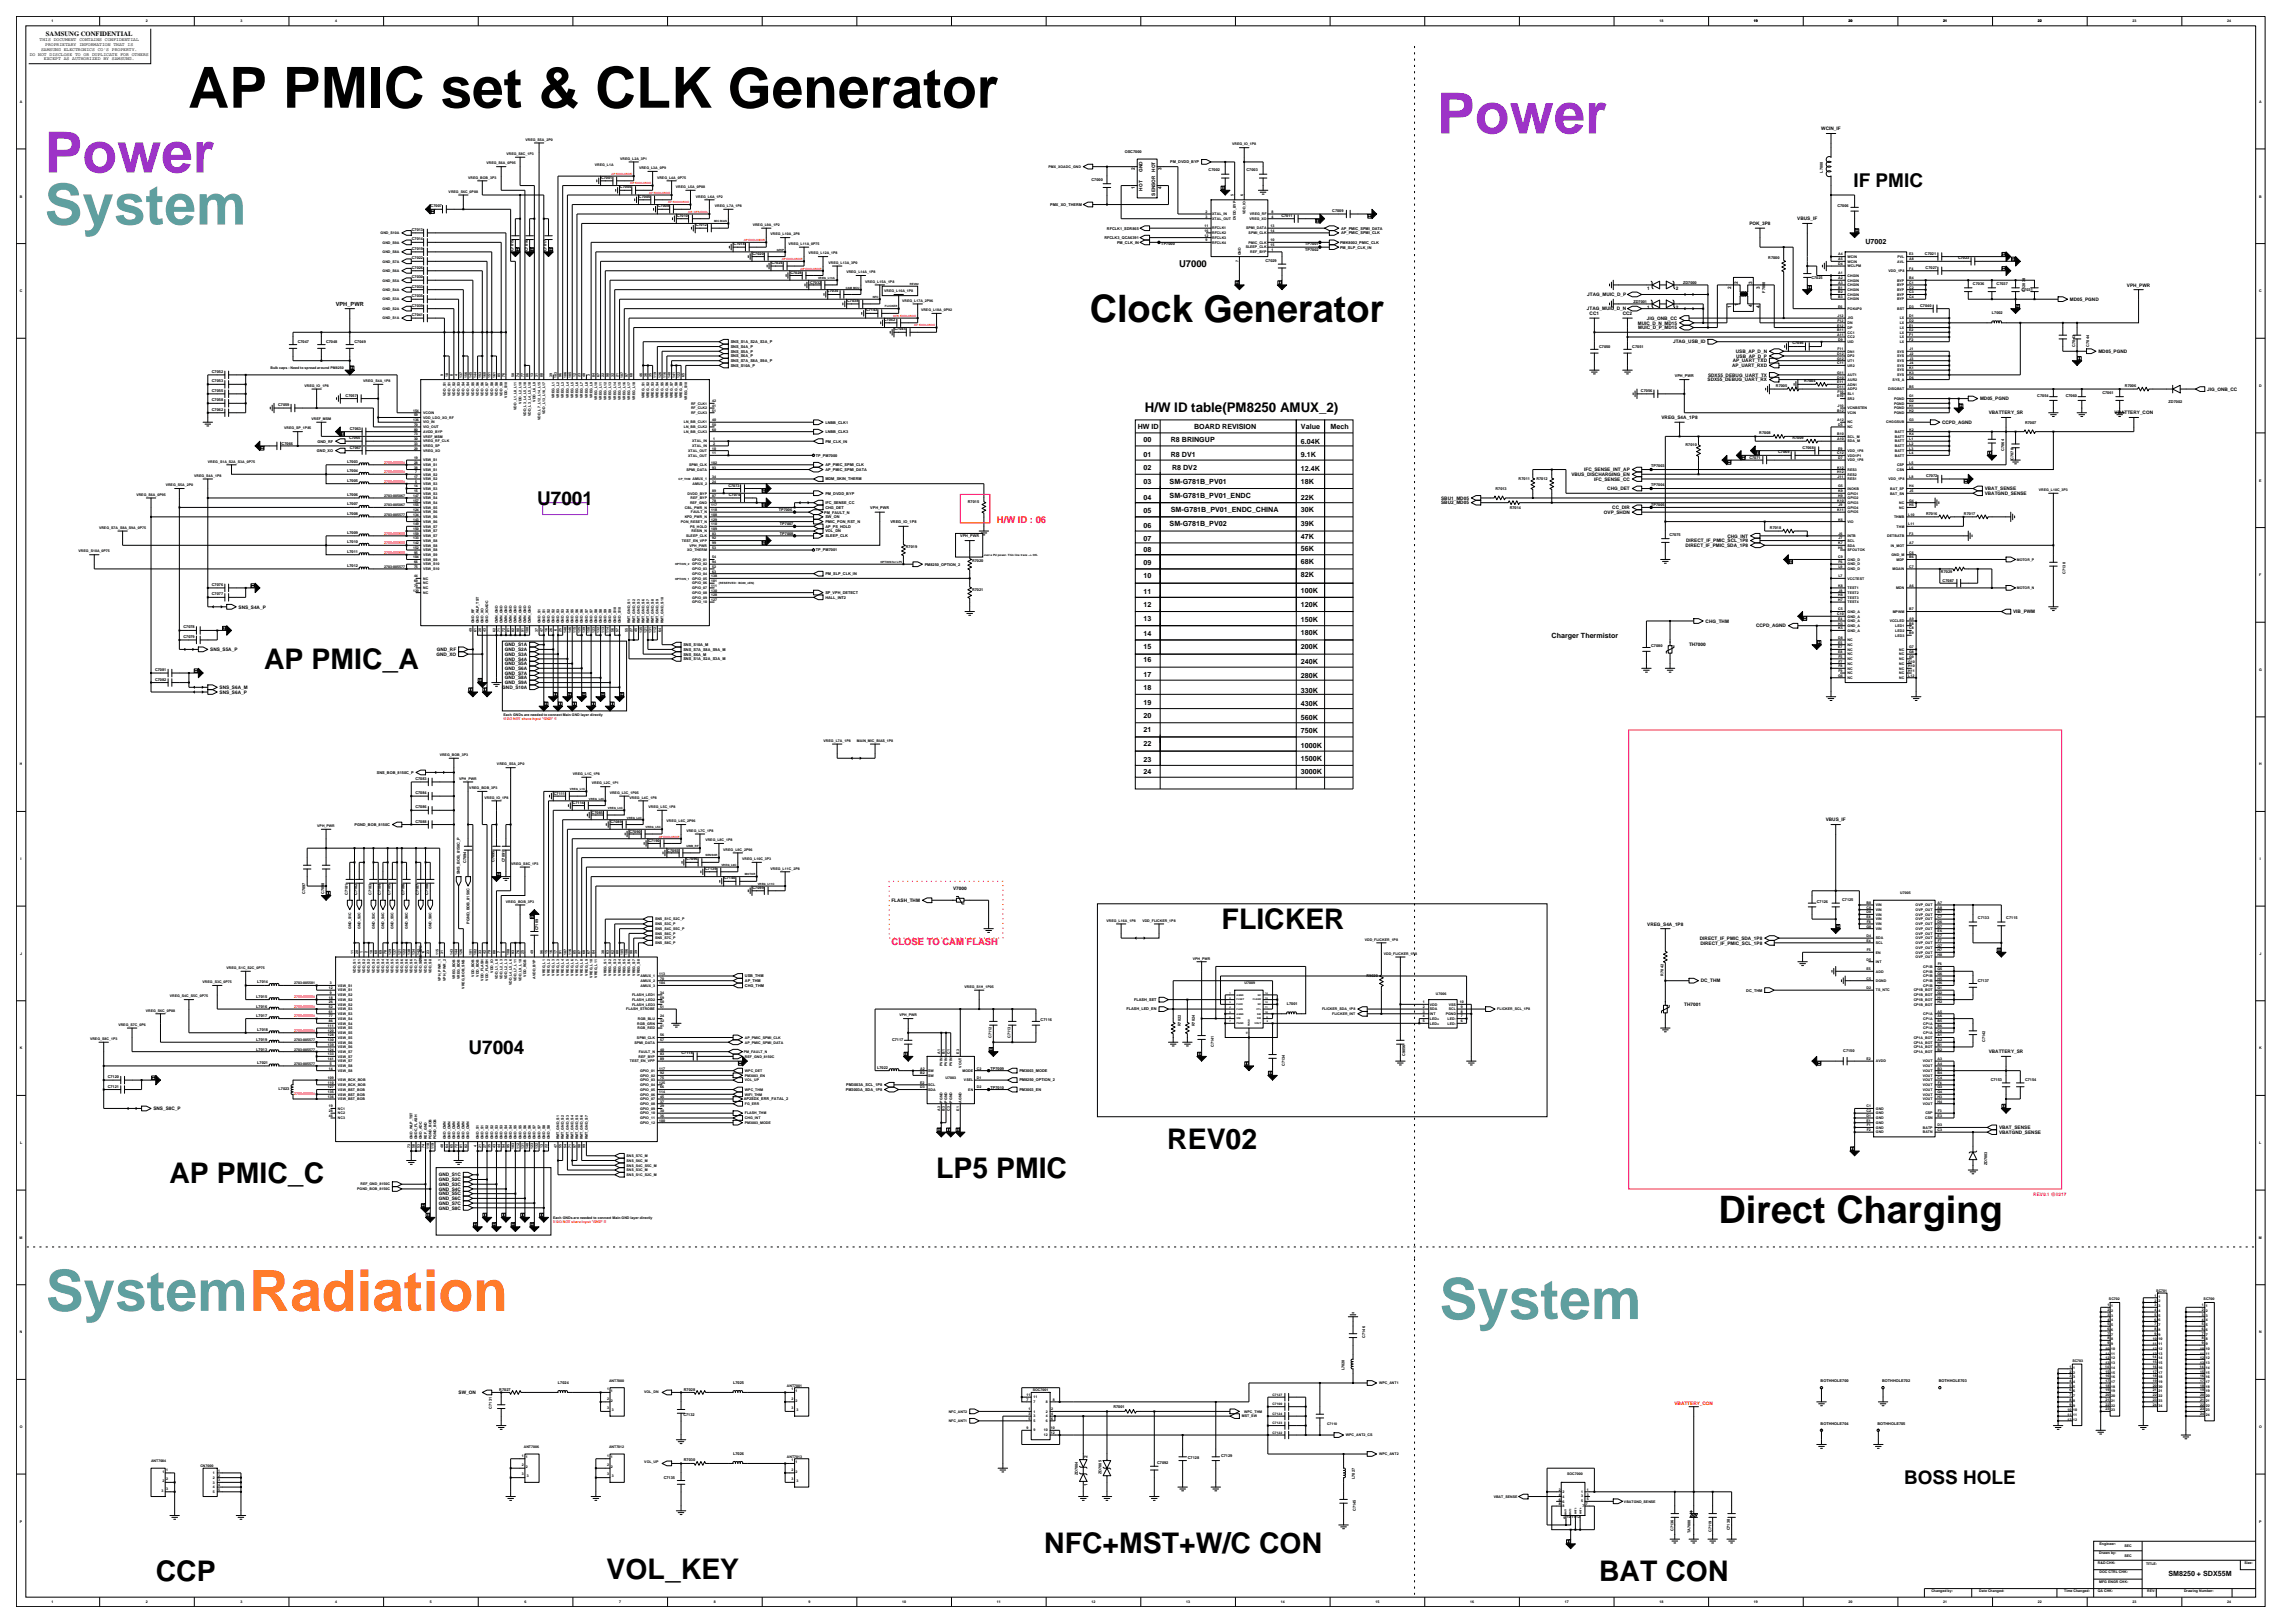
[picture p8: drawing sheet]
<svg xmlns="http://www.w3.org/2000/svg" width="420mm" height="297mm" viewBox="0 0 420 297" stroke-linecap="round" stroke-linejoin="round" font-family="sans-serif">
<defs><g id="words">
<text font-size="10.4" x="34.4" y="19.7">AP PMIC set &amp; CLK Generator</text>
<g font-size="10.4" fill="#9932cc">
<text x="263" y="24.4">Power</text>
<text x="8.1" y="31.6">Power</text>
</g>
<g font-size="10.4" fill="#5f9f9f">
<text x="8.1" y="41.1">System</text>
<text x="8.4" y="239.9">SystemRadiation</text>
<text x="263.4" y="241.4">System</text>
</g>
<g font-size="6.9">
<text x="199.4" y="59">Clock Generator</text>
<text x="314.5" y="223.7">Direct Charging</text>
</g>
<g font-size="5.2">
<text x="48.3" y="122.4">AP PMIC_A</text>
<text x="223.6" y="170.1">FLICKER</text>
<text x="171.3" y="215.5">LP5 PMIC</text>
<text x="213.6" y="210.3">REV02</text>
<text x="31" y="216.4">AP PMIC_C</text>
<text x="191.1" y="284.3">NFC+MST+W/C CON</text>
<text x="28.5" y="289.2">CCP</text>
<text x="111" y="289">VOL_KEY</text>
<text x="292.6" y="289.2">BAT CON</text>
</g>
<g font-size="3.5">
<text x="339.2" y="34.2">IF PMIC</text>
<text x="98.3" y="92.4">U7001</text>
<text x="85.7" y="192.8">U7004</text>
<text x="348.5" y="271.6">BOSS HOLE</text>
</g>
<text font-size="2.4" x="209.5" y="75.3">H/W ID table(PM8250 AMUX_2)</text>
<text font-size="1.7" x="215.8" y="48.9">U7000</text>
<g font-size="1.7" fill="#f00">
<text x="182.4" y="95.7">H/W ID : 06</text>
<text x="163.2" y="172.9">CLOSE TO CAM FLASH</text>
</g>
<g font-size="1.3">
<text x="341.4" y="44.6">U7002</text>
<text x="208.2" y="78.6">HW ID</text>
<text x="209.3" y="83.5">01</text>
<text x="209.3" y="80.9">00</text>
<text x="214.3" y="80.9">R8 BRINGUP</text>
<text x="214.3" y="83.5">R8 DV1</text>
<text x="218.5" y="78.6">BOARD REVISION</text>
<text x="238.1" y="81.2">6.04K</text>
<text x="238.1" y="83.5">9.1K</text>
<text x="238.1" y="78.6">Value</text>
<text x="243.5" y="78.6">Mech</text>
<text x="209.3" y="85.9">02</text>
<text x="209.3" y="88.5">03</text>
<text x="214" y="88.5">SM-G781B_PV01</text>
<text x="214.5" y="85.9">R8 DV2</text>
<text x="238.1" y="86.1">12.4K</text>
<text x="238.1" y="88.5">18K</text>
<text x="209.3" y="93.9">05</text>
<text x="209.3" y="91.5">04</text>
<text x="214" y="91.1">SM-G781B_PV01_ENDC</text>
<text x="214.3" y="93.7">SM-G781B_PV01_ENDC_CHINA</text>
<text x="238.1" y="91.5">22K</text>
<text x="238.1" y="93.7">30K</text>
<text x="209.3" y="98.9">07</text>
<text x="209.3" y="101.1">08</text>
<text x="209.3" y="96.5">06</text>
<text x="214" y="96.3">SM-G781B_PV02</text>
<text x="238.1" y="100.9">56K</text>
<text x="238.1" y="96.3">39K</text>
<text x="238.1" y="98.7">47K</text>
<text x="209.3" y="105.8">10</text>
<text x="209.3" y="103.5">09</text>
<text x="238.1" y="105.6">82K</text>
<text x="238.1" y="103.2">68K</text>
<text x="209.3" y="113.6">13</text>
<text x="209.3" y="111">12</text>
<text x="209.3" y="108.7">11</text>
<text x="238.1" y="111">120K</text>
<text x="238.1" y="113.9">150K</text>
<text x="238.1" y="108.4">100K</text>
<text x="209.3" y="116.5">14</text>
<text x="209.3" y="118.8">15</text>
<text x="238.1" y="118.8">200K</text>
<text x="238.1" y="116.2">180K</text>
<text x="284" y="116.7">Charger Thermistor</text>
<text x="209.3" y="121.2">16</text>
<text x="209.3" y="123.8">17</text>
<text x="238.1" y="124">280K</text>
<text x="238.1" y="121.4">240K</text>
<text x="209.3" y="131.4">20</text>
<text x="209.3" y="126.2">18</text>
<text x="209.3" y="129">19</text>
<text x="238.1" y="126.8">330K</text>
<text x="238.1" y="131.8">560K</text>
<text x="238.1" y="129.2">430K</text>
<text x="209.3" y="136.6">22</text>
<text x="209.3" y="134">21</text>
<text x="238.1" y="134.2">750K</text>
<text x="238.1" y="136.8">1000K</text>
<text x="209.3" y="141.6">24</text>
<text x="209.3" y="139.4">23</text>
<text x="238.1" y="141.6">3000K</text>
<text x="238.1" y="139.2">1500K</text>
<text x="396.8" y="288.4">SM8250 + SDX55M</text>
</g>
<text font-size="1.2" x="8.4" y="6.5">SAMSUNG CONFIDENTIAL</text>
<text font-size="1" x="61.4" y="56">VPH_PWR</text>
<g font-size=".9">
<text x="5.4" y="10.2">DO NOT DISCLOSE TO OR DUPLICATE FOR OTHERS</text>
<text x="7.3" y="7.6">THIS DOCUMENT CONTAINS CONFIDENTIAL</text>
<text x="7.5" y="9.3">SAMSUNG ELECTRONICS CO'S PROPERTY.</text>
<text x="8" y="11">EXCEPT AS AUTHORIZED BY SAMSUNG.</text>
<text x="8.3" y="8.4">PROPRIETARY INFORMATION THAT IS</text>
<text x="333.3" y="23.9">WCIN_IF</text>
<text x="207.7" y="34.6" transform="rotate(-90 207.7 34.6)">1</text>
<text x="207.7" y="31.2" transform="rotate(-90 207.7 31.2)">2</text>
<text x="209.1" y="34.9" transform="rotate(-90 209.1 34.9)">HOT</text>
<text x="209.1" y="31.5" transform="rotate(-90 209.1 31.5)">GND</text>
<text x="211.4" y="35.8" transform="rotate(-90 211.4 35.8)">SENSOR</text>
<text x="211.4" y="31.4" transform="rotate(-90 211.4 31.4)">HOT</text>
<text x="212.6" y="34.6" transform="rotate(-90 212.6 34.6)">4</text>
<text x="212.6" y="31.2" transform="rotate(-90 212.6 31.2)">3</text>
<text x="320.1" y="41.2">POK_3P8</text>
<text x="328.9" y="40.3">VBUS_IF</text>
<text x="301.4" y="53">1</text>
<text x="306.7" y="53">2</text>
<text x="316.8" y="52.8" transform="rotate(-90 316.8 52.8)">2</text>
<text x="318" y="52" transform="rotate(-90 318 52)">2</text>
<text x="320.7" y="52" transform="rotate(-90 320.7 52)">3</text>
<text x="322.1" y="52.8" transform="rotate(-90 322.1 52.8)">3</text>
<text x="389.2" y="52.5">VPH_PWR</text>
<text x="290.4" y="56.8">JTAG_MUIC_D_N</text>
<text x="290.5" y="54.2">JTAG_MUIC_D_P</text>
<text x="290.9" y="57.7">CC1</text>
<text x="297" y="57.7">CC2</text>
<text x="299.7" y="59.4">MUIC_D_N_MD15</text>
<text x="301.4" y="58.5">JIG_ONB_CC</text>
<text x="301.4" y="56.5">1</text>
<text x="306.7" y="56.5">2</text>
<text x="316.8" y="56.3" transform="rotate(-90 316.8 56.3)">1</text>
<text x="318.1" y="56" transform="rotate(-90 318.1 56)">1</text>
<text x="320.7" y="56.1" transform="rotate(-90 320.7 56.1)">4</text>
<text x="322.1" y="56.3" transform="rotate(-90 322.1 56.3)">4</text>
<text x="378.8" y="55.1">MD05_PGND</text>
<text x="299.8" y="60.2">MUIC_D_P_MD15</text>
<text x="306.2" y="62.8">JTAG_USB_ID</text>
<text x="317.7" y="64.6">USB_AP_D_N</text>
<text x="317.7" y="65.5">USB_AP_D_P</text>
<text x="384" y="64.6">MD05_PGND</text>
<text x="312.5" y="69.8">SDX55_DEBUG_UART_RX</text>
<text x="312.6" y="68.9">SDX55_DEBUG_UART_TX</text>
<text x="317" y="67.2">AP_UART_RXD</text>
<text x="317.1" y="66.3">AP_UART_TXD</text>
<text x="403.9" y="71.5">JIG_ONB_CC</text>
<text x="304.1" y="76.7">VREG_S4A_1P8</text>
<text x="355.4" y="77.6">CCPD_AGND</text>
<text x="362.4" y="73.2">MD05_PGND</text>
<text x="363.9" y="75.8">VBATTERY_SR</text>
<text x="387" y="75.8">VBATTERY_CON</text>
<text x="287.6" y="87.1">VBUS_DISCHARGING_EN</text>
<text x="289.9" y="86.2">IFC_SENSE_INT_AP</text>
<text x="291.7" y="88">IFC_SENSE_CC</text>
<text x="294.1" y="89.7">CHG_DET</text>
<text x="363.2" y="89.7">VBAT_SENSE</text>
<text x="263.7" y="91.4">SBU1_MD05</text>
<text x="263.7" y="92.3">SBU2_MD05</text>
<text x="293.5" y="94">OVP_SHDN</text>
<text x="295.1" y="93.2">CC_DIR</text>
<text x="363.2" y="90.6">VBATGND_SENSE</text>
<text x="308.5" y="100.1">DIRECT_IF_PMIC_SDA_1P8</text>
<text x="308.6" y="99.2">DIRECT_IF_PMIC_SCL_1P8</text>
<text x="316.1" y="98.4">CHG_INT</text>
<text x="43.7" y="111.3">SNS_S4A_P</text>
<text x="312.1" y="113.9">CHG_THM</text>
<text x="368.4" y="112.2">VIB_PWM</text>
<text x="38.5" y="119.1">SNS_S5A_P</text>
<text x="79.9" y="119.1">GND_RF</text>
<text x="92.4" y="118.3">GND_S1A</text>
<text x="92.4" y="119.1">GND_S2A</text>
<text x="309.1" y="118.2">TH7000</text>
<text x="321.4" y="114.8">CCPD_AGND</text>
<text x="79.9" y="120">GND_XO</text>
<text x="92.4" y="120.9">GND_S4A</text>
<text x="92.4" y="121.7">GND_S5A</text>
<text x="92.4" y="125.2">GND_S9A</text>
<text x="92.4" y="122.6">GND_S6A</text>
<text x="92.4" y="124.3">GND_S8A</text>
<text x="92.4" y="123.5">GND_S7A</text>
<text x="92.4" y="120">GND_S3A</text>
<text x="40.2" y="126.9">SNS_S6A_P</text>
<text x="40.2" y="126.1">SNS_S6A_M</text>
<text x="91.9" y="126.1">GND_S10A</text>
<text x="334.1" y="150.3">VBUS_IF</text>
<text x="163.1" y="165">FLASH_THM</text>
<text x="174.4" y="162.8">V7000</text>
<text x="301.5" y="169.4">VREG_S4A_1P8</text>
<text x="311.1" y="172">DIRECT_IF_PMIC_SDA_1P8</text>
<text x="311.2" y="172.8">DIRECT_IF_PMIC_SCL_1P8</text>
<text x="311.3" y="179.8">DC_THM</text>
<text x="308.2" y="184">TH7001</text>
<text x="363.9" y="192.8">VBATTERY_SR</text>
<text x="28.1" y="203.1">SNS_S8C_P</text>
<text x="365.8" y="206.6">VBAT_SENSE</text>
<text x="365.8" y="207.5">VBATGND_SENSE</text>
<text x="80.3" y="215.3">GND_S1C</text>
<text x="80.3" y="220.5">GND_S7C</text>
<text x="80.3" y="221.3">GND_S8C</text>
<text x="80.3" y="219.6">GND_S6C</text>
<text x="80.3" y="216.1">GND_S2C</text>
<text x="80.3" y="217">GND_S3C</text>
<text x="80.3" y="217.9">GND_S4C</text>
<text x="80.3" y="218.7">GND_S5C</text>
<text x="83.9" y="255.1">SW_ON</text>
<text x="199" y="266.7" transform="rotate(-90 199 266.7)">2</text>
<text x="199" y="271.9" transform="rotate(-90 199 271.9)">1</text>
</g>
<text font-size=".9" fill="#ff007f" x="372.1" y="218.9">REV0.1 @0217</text>
<text font-size=".9" fill="#f00" x="306.4" y="257.1">VBATTERY_CON</text>
<g font-size=".7">
<text x="9.4" y="4.1">1</text>
<text x="26.7" y="4.1">2</text>
<text x="44" y="4.1">3</text>
<text x="61.4" y="4.1">4</text>
<text x="303.7" y="4.1">18</text>
<text x="321" y="4.1">19</text>
<text x="338.3" y="4.1">20</text>
<text x="355.6" y="4.1">21</text>
<text x="372.9" y="4.1">22</text>
<text x="390.3" y="4.1">23</text>
<text x="407.6" y="4.1">24</text>
<text x="3.6" y="18.8">A</text>
<text x="413.4" y="18.8">A</text>
<text x="92.7" y="28.4">VREG_S8C_1P3</text>
<text x="96.2" y="25.8">VREG_S5A_2P0</text>
<text x="113.5" y="29.2">VREG_L2A_3P1</text>
<text x="205.8" y="27.9">OSC7000</text>
<text x="214.2" y="29.9">PM_DVDD_BYP</text>
<text x="225.5" y="26.6">VREG_IO_1P8</text>
<text x="82.1" y="35.3">VREG_S6C_0P88</text>
<text x="85.7" y="32.7">VREG_BOB_3P3</text>
<text x="89" y="30.1">VREG_S6A_0P95</text>
<text x="108.8" y="30.3">VREG_L1A</text>
<text x="110" y="32.7">C7001</text>
<text x="113.5" y="34.5">C7004</text>
<text x="116.9" y="30.9">VREG_L3A_0P9</text>
<text x="120.2" y="32.7">VREG_L4A_0P75</text>
<text x="123.7" y="34.4">VREG_L5A_0P88</text>
<text x="191.9" y="30.7">PMX_XOADC_GND</text>
<text x="199.8" y="33.2">C7000</text>
<text x="221.2" y="31.4">C7002</text>
<text x="225.8" y="35.9" transform="rotate(-90 225.8 35.9)">5</text>
<text x="227.5" y="35.9" transform="rotate(-90 227.5 35.9)">6</text>
<text x="228.1" y="31.4">C7003</text>
<text x="333.6" y="31.6" transform="rotate(-90 333.6 31.6)">L7000</text>
<text x="3.6" y="36.1">B</text>
<text x="78.8" y="37.9">C7007</text>
<text x="116.9" y="36.2">C7005</text>
<text x="120.4" y="37.9">C7008</text>
<text x="123.8" y="39.7">C7010</text>
<text x="127.3" y="41.4">C7012</text>
<text x="127.3" y="36.1">VREG_L6A_1P2</text>
<text x="130.8" y="37.9">VREG_L7A_1P8</text>
<text x="137.7" y="41.3">VREG_L9A_1P2</text>
<text x="192.2" y="37.7">PMX_XO_THERM</text>
<text x="220.4" y="41.6">11</text>
<text x="220.6" y="39">2</text>
<text x="220.6" y="39.8">3</text>
<text x="221.8" y="39.4">XTAL_IN</text>
<text x="221.8" y="40.3">XTAL_OUT</text>
<text x="221.8" y="42">RFCLK1</text>
<text x="226.2" y="40.3" transform="rotate(-90 226.2 40.3)">DVDD_BYP</text>
<text x="227.9" y="39.2" transform="rotate(-90 227.9 39.2)">VDD_IO</text>
<text x="228" y="42">SPMI_DATA</text>
<text x="228.7" y="40.3">VREG_XO</text>
<text x="228.7" y="39.4">VREG_RF</text>
<text x="232.5" y="41.6">13</text>
<text x="232.7" y="39.8">4</text>
<text x="232.7" y="39">8</text>
<text x="234.5" y="39.7">C7011</text>
<text x="243.8" y="38.8">C7009</text>
<text x="336.3" y="37.9">C7006</text>
<text x="413.4" y="36.1">B</text>
<text x="69.7" y="42.8">GND_S10A</text>
<text x="70" y="46.3">GND_S8A</text>
<text x="70" y="44.6">GND_S9A</text>
<text x="75.4" y="44">C7014</text>
<text x="75.4" y="45.7">C7019</text>
<text x="75.4" y="47.5">C7022</text>
<text x="75.4" y="42.3">C7013</text>
<text x="94" y="46" transform="rotate(-90 94 46)">C7015</text>
<text x="96.6" y="46" transform="rotate(-90 96.6 46)">C7016</text>
<text x="100" y="46" transform="rotate(-90 100 46)">C7017</text>
<text x="134.3" y="44.9">C7018</text>
<text x="137.7" y="46.6">C7020</text>
<text x="141" y="43.1">VREG_L10A_2P8</text>
<text x="144.3" y="44.8">VREG_L11A_0P75</text>
<text x="148" y="46.5">VREG_L12A_1P8</text>
<text x="202.1" y="43.7">RFCLK3_QCA6391</text>
<text x="202.6" y="42">RFCLK1_SDR865</text>
<text x="204.4" y="44.6">PM_CLK_IN</text>
<text x="212.5" y="44.8">TP7000</text>
<text x="220.4" y="43.3">12</text>
<text x="220.4" y="42.4">16</text>
<text x="220.6" y="44.2">9</text>
<text x="221.8" y="44.6">RFCLK4</text>
<text x="221.8" y="43.7">RFCLK3</text>
<text x="221.8" y="42.8">RFCLK2</text>
<text x="227.1" y="46.7" transform="rotate(-90 227.1 46.7)">GND</text>
<text x="228" y="45.5">SLEEP_CLK</text>
<text x="228.5" y="44.6">PMIC_CLK</text>
<text x="228.5" y="42.8">SPMI_CLK</text>
<text x="228.8" y="46.3">REF_BYP</text>
<text x="232.5" y="44.2">10</text>
<text x="232.5" y="42.4">14</text>
<text x="232.5" y="45">15</text>
<text x="232.7" y="45.9">1</text>
<text x="238.9" y="44.8">TP7001</text>
<text x="238.9" y="45.9">TP7002</text>
<text x="245.2" y="44.6">PMK8002_PMIC_CLK</text>
<text x="245.2" y="45.5">PM_SLP_CLK_IN</text>
<text x="245.4" y="42">AP_PMIC_SPMI_DATA</text>
<text x="245.4" y="42.9">AP_PMIC_SPMI_CLK</text>
<text x="323.6" y="47.4">R7000</text>
<text x="336.4" y="46.7">A4</text>
<text x="336.4" y="47.6">A5</text>
<text x="338.1" y="47.2">WCIN</text>
<text x="347.2" y="47.2">PVL</text>
<text x="349.4" y="47.6">A8</text>
<text x="349.4" y="46.7">E3</text>
<text x="352.3" y="46.6">C7021</text>
<text x="358.3" y="47.5">C7023</text>
<text x="3.6" y="53.5">C</text>
<text x="70" y="53.2">GND_S4A</text>
<text x="70" y="51.5">GND_S5A</text>
<text x="70" y="49.8">GND_S6A</text>
<text x="70" y="48.1">GND_S7A</text>
<text x="75.4" y="52.6">C7033</text>
<text x="75.4" y="49.2">C7026</text>
<text x="75.4" y="50.9">C7030</text>
<text x="141.2" y="48.3">C7024</text>
<text x="144.6" y="50.1">C7028</text>
<text x="148.2" y="51.9">C7032</text>
<text x="151.3" y="53.5">C7034</text>
<text x="151.6" y="48.3">VREG_L13A_3P0</text>
<text x="154.9" y="50">VREG_L14A_1P8</text>
<text x="158.3" y="51.7">VREG_L15A_1P8</text>
<text x="161.8" y="53.5">VREG_L16A_1P8</text>
<text x="226.6" y="48" transform="rotate(-90 226.6 48)">7</text>
<text x="231.6" y="48">C7029</text>
<text x="308" y="51.9">ZD7000</text>
<text x="323" y="53.5" transform="rotate(-90 323 53.5)">F7000</text>
<text x="331.5" y="51.1">C7025</text>
<text x="336.4" y="48.5">D4</text>
<text x="336.4" y="52.8">B1</text>
<text x="336.4" y="53.7">B2</text>
<text x="336.4" y="51.1">A2</text>
<text x="336.4" y="52">A3</text>
<text x="336.4" y="50.2">A1</text>
<text x="338.1" y="48.9">WCLPM</text>
<text x="338.1" y="53.2">CHGIN</text>
<text x="338.1" y="51.5">CHGIN</text>
<text x="338.1" y="52.4">CHGIN</text>
<text x="338.1" y="48.1">WCIN</text>
<text x="338.1" y="50.6">CHGIN</text>
<text x="345.6" y="49.8">VDD_1P8</text>
<text x="347.2" y="53.2">BYP</text>
<text x="347.2" y="52.4">BYP</text>
<text x="347.2" y="51.5">BYP</text>
<text x="347.2" y="48.1">AVL</text>
<text x="349.4" y="52.8">C2</text>
<text x="349.4" y="53.7">C3</text>
<text x="349.4" y="52">C1</text>
<text x="349.4" y="51.1">B4</text>
<text x="349.4" y="49.3">F4</text>
<text x="352.4" y="49.2">C7027</text>
<text x="361.1" y="52.1">C7036</text>
<text x="365.4" y="52.1">C7037</text>
<text x="369.9" y="53.2">C7031</text>
<text x="370.6" y="53.4" transform="rotate(-90 370.6 53.4)">C12038</text>
<text x="413.4" y="53.5">C</text>
<text x="70" y="58.4">GND_S1A</text>
<text x="70" y="56.7">GND_S2A</text>
<text x="70" y="55">GND_S3A</text>
<text x="75.4" y="54.4">C7035</text>
<text x="75.4" y="57.9">C7041</text>
<text x="75.4" y="56.1">C7039</text>
<text x="155" y="55.3">C7038</text>
<text x="158.5" y="57">C7143</text>
<text x="161.8" y="58.7">C7042</text>
<text x="165.1" y="55.2">VREG_L17A_2P96</text>
<text x="168.5" y="56.9">VREG_L18A_0P92</text>
<text x="298.9" y="55.4">ZD7001</text>
<text x="336.2" y="59.7">E12</text>
<text x="336.3" y="58.9">F12</text>
<text x="336.3" y="58">J12</text>
<text x="336.4" y="54.5">B3</text>
<text x="336.4" y="56.3">E6</text>
<text x="338.1" y="59.3">DN</text>
<text x="338.1" y="58.4">JIG</text>
<text x="338.1" y="56.7">POK4P0</text>
<text x="338.1" y="54.1">CHGIN</text>
<text x="338.1" y="55">CHGIN</text>
<text x="347.2" y="54.1">BYP</text>
<text x="347.2" y="55">BYP</text>
<text x="347.2" y="56.7">BST</text>
<text x="347.7" y="58.4">LX</text>
<text x="347.7" y="59.3">LX</text>
<text x="349.4" y="58">D1</text>
<text x="349.4" y="58.9">D2</text>
<text x="349.4" y="56.3">D3</text>
<text x="349.4" y="54.5">C4</text>
<text x="349.4" y="59.7">E1</text>
<text x="351.4" y="56.1">C7040</text>
<text x="364.5" y="57.5">L7002</text>
<text x="54.5" y="62.8">C7047</text>
<text x="59.7" y="62.8">C7048</text>
<text x="64.9" y="62.8">C7049</text>
<text x="133.7" y="63.7">SNS_S4A_P</text>
<text x="133.7" y="64.5">SNS_S5A_P</text>
<text x="133.7" y="65.4">SNS_S6A_P</text>
<text x="133.7" y="62.8">SNS_S1A_S2A_S3A_P</text>
<text x="163.7" y="60.4">C7045</text>
<text x="292.6" y="63.6">C7050</text>
<text x="298.7" y="63.6">C7051</text>
<text x="328" y="63">C7046</text>
<text x="336.2" y="65.8">G12</text>
<text x="336.2" y="64.9">D12</text>
<text x="336.2" y="60.6">B11</text>
<text x="336.2" y="61.5">A11</text>
<text x="336.3" y="64.1">F11</text>
<text x="336.4" y="62.3">D9</text>
<text x="338.1" y="64.5">DN1</text>
<text x="338.1" y="62.8">UID</text>
<text x="338.1" y="60.2">DP</text>
<text x="338.1" y="65.4">DP2</text>
<text x="338.1" y="61">CC1</text>
<text x="338.1" y="61.9">CC2</text>
<text x="347.2" y="65.4">SYS</text>
<text x="347.2" y="64.5">SYS</text>
<text x="347.7" y="61.9">LX</text>
<text x="347.7" y="62.8">LX</text>
<text x="347.7" y="61">LX</text>
<text x="347.7" y="60.2">LX</text>
<text x="349.4" y="60.6">E2</text>
<text x="349.4" y="62.3">F2</text>
<text x="349.4" y="61.5">F1</text>
<text x="349.4" y="64.9">J2</text>
<text x="349.4" y="65.8">J3</text>
<text x="349.4" y="64.1">J1</text>
<text x="379.8" y="63.4" transform="rotate(-90 379.8 63.4)">C7043</text>
<text x="382.4" y="63.4" transform="rotate(-90 382.4 63.4)">C7044</text>
<text x="38.8" y="70">C7053</text>
<text x="38.8" y="71.7">C7055</text>
<text x="38.8" y="68.2">C7052</text>
<text x="49.5" y="67.5">Bulk caps : Need to spread around PM8250</text>
<text x="55.7" y="70.8">VREG_IO_1P8</text>
<text x="66.5" y="69.9">VREG_S4A_1P8</text>
<text x="81.1" y="68.8" transform="rotate(-90 81.1 68.8)">9</text>
<text x="82" y="69" transform="rotate(-90 82 69)">18</text>
<text x="82.9" y="68.8" transform="rotate(-90 82.9 68.8)">8</text>
<text x="83.7" y="68.8" transform="rotate(-90 83.7 68.8)">4</text>
<text x="84.6" y="69.1" transform="rotate(-90 84.6 69.1)">137</text>
<text x="85.5" y="69.1" transform="rotate(-90 85.5 69.1)">156</text>
<text x="86.3" y="69.1" transform="rotate(-90 86.3 69.1)">145</text>
<text x="87.2" y="69.1" transform="rotate(-90 87.2 69.1)">144</text>
<text x="88.1" y="69.1" transform="rotate(-90 88.1 69.1)">153</text>
<text x="88.9" y="69.1" transform="rotate(-90 88.9 69.1)">160</text>
<text x="89.8" y="69.1" transform="rotate(-90 89.8 69.1)">151</text>
<text x="90.7" y="69.1" transform="rotate(-90 90.7 69.1)">161</text>
<text x="91.5" y="69" transform="rotate(-90 91.5 69)">85</text>
<text x="92.4" y="69" transform="rotate(-90 92.4 69)">76</text>
<text x="94.1" y="69" transform="rotate(-90 94.1 69)">58</text>
<text x="95" y="69" transform="rotate(-90 95 69)">74</text>
<text x="95.9" y="69" transform="rotate(-90 95.9 69)">77</text>
<text x="96.7" y="69" transform="rotate(-90 96.7 69)">86</text>
<text x="97.6" y="69" transform="rotate(-90 97.6 69)">13</text>
<text x="98.4" y="69" transform="rotate(-90 98.4 69)">31</text>
<text x="99.3" y="69" transform="rotate(-90 99.3 69)">88</text>
<text x="101.1" y="69" transform="rotate(-90 101.1 69)">39</text>
<text x="101.9" y="69.1" transform="rotate(-90 101.9 69.1)">103</text>
<text x="102.8" y="69" transform="rotate(-90 102.8 69)">96</text>
<text x="103.7" y="69.1" transform="rotate(-90 103.7 69.1)">106</text>
<text x="104.5" y="69.1" transform="rotate(-90 104.5 69.1)">105</text>
<text x="105.4" y="69" transform="rotate(-90 105.4 69)">12</text>
<text x="106.2" y="69" transform="rotate(-90 106.2 69)">23</text>
<text x="107.1" y="69" transform="rotate(-90 107.1 69)">48</text>
<text x="108" y="68.8" transform="rotate(-90 108 68.8)">3</text>
<text x="108.9" y="69" transform="rotate(-90 108.9 69)">84</text>
<text x="109.7" y="69" transform="rotate(-90 109.7 69)">67</text>
<text x="110.6" y="69" transform="rotate(-90 110.6 69)">22</text>
<text x="111.4" y="69" transform="rotate(-90 111.4 69)">98</text>
<text x="112.3" y="69" transform="rotate(-90 112.3 69)">32</text>
<text x="113.2" y="69" transform="rotate(-90 113.2 69)">21</text>
<text x="114" y="69.1" transform="rotate(-90 114 69.1)">107</text>
<text x="114.9" y="69" transform="rotate(-90 114.9 69)">97</text>
<text x="115.8" y="69" transform="rotate(-90 115.8 69)">68</text>
<text x="117.5" y="69" transform="rotate(-90 117.5 69)">46</text>
<text x="118.4" y="69" transform="rotate(-90 118.4 69)">36</text>
<text x="119.2" y="69" transform="rotate(-90 119.2 69)">35</text>
<text x="120.1" y="69.1" transform="rotate(-90 120.1 69.1)">119</text>
<text x="121" y="69.1" transform="rotate(-90 121 69.1)">126</text>
<text x="121.8" y="69.1" transform="rotate(-90 121.8 69.1)">116</text>
<text x="122.7" y="69.1" transform="rotate(-90 122.7 69.1)">140</text>
<text x="123.6" y="69.1" transform="rotate(-90 123.6 69.1)">141</text>
<text x="124.4" y="69.1" transform="rotate(-90 124.4 69.1)">122</text>
<text x="125.3" y="69" transform="rotate(-90 125.3 69)">65</text>
<text x="133.7" y="67.1">SNS_S10A_P</text>
<text x="133.7" y="66.3">SNS_S7A_S8A_S9A_P</text>
<text x="300.3" y="71.7">C7056</text>
<text x="306.5" y="69.1">VPH_PWR</text>
<text x="325" y="70.8">R7005</text>
<text x="330.2" y="70">R7004</text>
<text x="336.2" y="68.4">G11</text>
<text x="336.2" y="69.3">D10</text>
<text x="336.2" y="71">D11</text>
<text x="336.2" y="66.7">C11</text>
<text x="336.2" y="70.1">E11</text>
<text x="336.3" y="71.9">F10</text>
<text x="338.1" y="68.8">AUT1</text>
<text x="338.1" y="66.2">UT1</text>
<text x="338.1" y="70.6">ADN1</text>
<text x="338.1" y="69.7">AUR2</text>
<text x="338.1" y="71.4">ADP2</text>
<text x="338.1" y="67.1">UR2</text>
<text x="345.6" y="71.4">DISQBAT</text>
<text x="346.4" y="69.7">SYS_A</text>
<text x="347.2" y="68">SYS</text>
<text x="347.2" y="68.8">SYS</text>
<text x="347.2" y="66.2">SYS</text>
<text x="347.2" y="67.1">SYS</text>
<text x="349.4" y="69.3">D6</text>
<text x="349.4" y="67.5">K1</text>
<text x="349.4" y="68.4">K3</text>
<text x="349.4" y="71">B5</text>
<text x="349.4" y="66.7">J4</text>
<text x="388.9" y="70.8">R7006</text>
<text x="413.4" y="70.8">D</text>
<text x="38.8" y="73.4">C7058</text>
<text x="38.8" y="75.2">C7062</text>
<text x="50.9" y="74.3">C7059</text>
<text x="57" y="76.8">VREF_MSM</text>
<text x="63.2" y="72.6">C7057</text>
<text x="75.6" y="75.3">154</text>
<text x="75.6" y="77.1">136</text>
<text x="75.8" y="77.9">70</text>
<text x="75.8" y="76.2">59</text>
<text x="77.4" y="76.6">VDD_LDO_XO_RF</text>
<text x="77.4" y="75.8">VCOIN</text>
<text x="77.4" y="77.5">VIO_IN</text>
<text x="81.6" y="72.4" transform="rotate(-90 81.6 72.4)">VDD_S1</text>
<text x="82.4" y="72.4" transform="rotate(-90 82.4 72.4)">VDD_S1</text>
<text x="83.3" y="72.4" transform="rotate(-90 83.3 72.4)">VDD_S2</text>
<text x="84.2" y="72.4" transform="rotate(-90 84.2 72.4)">VDD_S3</text>
<text x="85" y="72.4" transform="rotate(-90 85 72.4)">VDD_S4</text>
<text x="85.9" y="72.4" transform="rotate(-90 85.9 72.4)">VDD_S4</text>
<text x="86.8" y="72.4" transform="rotate(-90 86.8 72.4)">VDD_S5</text>
<text x="87.6" y="72.4" transform="rotate(-90 87.6 72.4)">VDD_S6</text>
<text x="88.5" y="72.4" transform="rotate(-90 88.5 72.4)">VDD_S6</text>
<text x="89.4" y="72.4" transform="rotate(-90 89.4 72.4)">VDD_S7</text>
<text x="90.2" y="72.4" transform="rotate(-90 90.2 72.4)">VDD_S8</text>
<text x="91.1" y="72.4" transform="rotate(-90 91.1 72.4)">VDD_S8</text>
<text x="92" y="72.4" transform="rotate(-90 92 72.4)">VDD_S9</text>
<text x="92.8" y="72.8" transform="rotate(-90 92.8 72.8)">VDD_S10</text>
<text x="94.5" y="75" transform="rotate(-90 94.5 75)">VDD_L1_L8_L11</text>
<text x="95.4" y="73.9" transform="rotate(-90 95.4 73.9)">VDD_L2_L10</text>
<text x="96.3" y="76.1" transform="rotate(-90 96.3 76.1)">VDD_L3_L4_L5_L18</text>
<text x="97.2" y="76.1" transform="rotate(-90 97.2 76.1)">VDD_L3_L4_L5_L18</text>
<text x="98" y="73.5" transform="rotate(-90 98 73.5)">VDD_L6_L9</text>
<text x="98.9" y="76.9" transform="rotate(-90 98.9 76.9)">VDD_L7_L12_L14_L15</text>
<text x="99.8" y="75.7" transform="rotate(-90 99.8 75.7)">VDD_L13_L16_L17</text>
<text x="101.5" y="72.9" transform="rotate(-90 101.5 72.9)">VREG_L1</text>
<text x="102.3" y="72.9" transform="rotate(-90 102.3 72.9)">VREG_L2</text>
<text x="103.2" y="72.9" transform="rotate(-90 103.2 72.9)">VREG_L3</text>
<text x="104.1" y="72.9" transform="rotate(-90 104.1 72.9)">VREG_L4</text>
<text x="105" y="72.9" transform="rotate(-90 105 72.9)">VREG_L5</text>
<text x="105.8" y="72.9" transform="rotate(-90 105.8 72.9)">VREG_L6</text>
<text x="106.7" y="72.9" transform="rotate(-90 106.7 72.9)">VREG_L7</text>
<text x="107.5" y="72.9" transform="rotate(-90 107.5 72.9)">VREG_L8</text>
<text x="108.4" y="72.9" transform="rotate(-90 108.4 72.9)">VREG_L9</text>
<text x="109.3" y="73.2" transform="rotate(-90 109.3 73.2)">VREG_L10</text>
<text x="110.1" y="73.2" transform="rotate(-90 110.1 73.2)">VREG_L11</text>
<text x="111" y="73.2" transform="rotate(-90 111 73.2)">VREG_L12</text>
<text x="111.9" y="73.2" transform="rotate(-90 111.9 73.2)">VREG_L13</text>
<text x="112.7" y="73.2" transform="rotate(-90 112.7 73.2)">VREG_L14</text>
<text x="113.6" y="73.2" transform="rotate(-90 113.6 73.2)">VREG_L15</text>
<text x="114.5" y="73.2" transform="rotate(-90 114.5 73.2)">VREG_L16</text>
<text x="115.3" y="73.2" transform="rotate(-90 115.3 73.2)">VREG_L17</text>
<text x="116.2" y="73.2" transform="rotate(-90 116.2 73.2)">VREG_L18</text>
<text x="117.9" y="72.9" transform="rotate(-90 117.9 72.9)">VREG_S1</text>
<text x="118.8" y="72.9" transform="rotate(-90 118.8 72.9)">VREG_S2</text>
<text x="119.7" y="72.9" transform="rotate(-90 119.7 72.9)">VREG_S3</text>
<text x="120.5" y="72.9" transform="rotate(-90 120.5 72.9)">VREG_S4</text>
<text x="121.4" y="72.9" transform="rotate(-90 121.4 72.9)">VREG_S5</text>
<text x="122.3" y="72.9" transform="rotate(-90 122.3 72.9)">VREG_S6</text>
<text x="123.1" y="72.9" transform="rotate(-90 123.1 72.9)">VREG_S7</text>
<text x="124" y="72.9" transform="rotate(-90 124 72.9)">VREG_S8</text>
<text x="124.9" y="72.9" transform="rotate(-90 124.9 72.9)">VREG_S9</text>
<text x="125.2" y="77.5">LN_BB_CLK1</text>
<text x="125.7" y="73.3" transform="rotate(-90 125.7 73.3)">VREG_S10</text>
<text x="126.5" y="75.8">RF_CLK3</text>
<text x="126.5" y="74.9">RF_CLK2</text>
<text x="126.5" y="74">RF_CLK1</text>
<text x="130.3" y="75.3">51</text>
<text x="130.3" y="77.9">50</text>
<text x="130.3" y="77.1">40</text>
<text x="130.3" y="74.5">41</text>
<text x="130.3" y="73.6">42</text>
<text x="151" y="77.5">LNBB_CLK1</text>
<text x="336.2" y="75.3">B12</text>
<text x="336.2" y="77.1">A12</text>
<text x="336.2" y="72.7">E10</text>
<text x="336.3" y="74.5">J10</text>
<text x="336.4" y="77.9">D5</text>
<text x="338.1" y="72.3">SL1</text>
<text x="338.1" y="74.9">VCNBSTEN</text>
<text x="338.1" y="73.2">SR2</text>
<text x="338.1" y="75.8">VCIN</text>
<text x="338.1" y="77.5">NC</text>
<text x="345.2" y="77.5">CHGGSUB</text>
<text x="346.6" y="74.9">PGND</text>
<text x="346.6" y="75.8">PGND</text>
<text x="346.6" y="74">PGND</text>
<text x="346.6" y="73.2">PGND</text>
<text x="349.4" y="73.6">G2</text>
<text x="349.4" y="77.1">G3</text>
<text x="349.4" y="72.7">G1</text>
<text x="349.4" y="74.5">H1</text>
<text x="349.4" y="75.3">H2</text>
<text x="370.6" y="77.6">R7007</text>
<text x="372.8" y="72.6">C7054</text>
<text x="378" y="72.6">C7060</text>
<text x="384.7" y="72.1">C7061</text>
<text x="396.9" y="73.7">ZD7002</text>
<text x="51.5" y="81.4">C7066</text>
<text x="52" y="78.6">VREG_SP_1P85</text>
<text x="58" y="82.7">GND_XO</text>
<text x="58.1" y="81">GND_RF</text>
<text x="63.9" y="80.4">C7065</text>
<text x="64" y="78.8">C7063</text>
<text x="64" y="82.2">C7067</text>
<text x="75.8" y="78.8">80</text>
<text x="75.8" y="79.7">73</text>
<text x="75.8" y="80.5">30</text>
<text x="75.8" y="81.4">33</text>
<text x="75.8" y="82.3">29</text>
<text x="75.8" y="84">19</text>
<text x="77.4" y="79.2">AVDD_BYP</text>
<text x="77.4" y="80.1">VREF_MSM</text>
<text x="77.4" y="78.4">VIO_OUT</text>
<text x="77.4" y="81">VREG_RF_CLK</text>
<text x="77.4" y="81.8">VREG_SP</text>
<text x="77.4" y="82.7">VREG_XO</text>
<text x="125.2" y="79.2">LN_BB_CLK3</text>
<text x="125.2" y="78.4">LN_BB_CLK2</text>
<text x="126" y="82.7">XTAL_OUT</text>
<text x="126" y="83.6">XTAL_OUT</text>
<text x="126.7" y="81.8">XTAL_IN</text>
<text x="126.7" y="81">XTAL_IN</text>
<text x="130.3" y="78.8">60</text>
<text x="130.3" y="83.1">11</text>
<text x="130.3" y="82.3">10</text>
<text x="130.5" y="80.5">1</text>
<text x="130.5" y="81.4">2</text>
<text x="149.3" y="83.6">TP_PM7000</text>
<text x="151" y="81">PM_CLK_IN</text>
<text x="151" y="79.2">LNBB_CLK3</text>
<text x="308.5" y="81.6">R7010</text>
<text x="320.1" y="84">C7071</text>
<text x="322" y="79.5">R7008</text>
<text x="325.4" y="83">C7069</text>
<text x="328" y="80.4">R7009</text>
<text x="329.9" y="82.1">C7068</text>
<text x="336.2" y="83.1">C12</text>
<text x="336.2" y="79.7">B10</text>
<text x="336.2" y="80.5">A10</text>
<text x="336.4" y="84">D7</text>
<text x="336.4" y="82.3">E9</text>
<text x="338.1" y="82.7">VDD_1P8</text>
<text x="338.1" y="78.4">NC</text>
<text x="338.1" y="83.6">VDD1P1</text>
<text x="338.1" y="80.1">SCL_M</text>
<text x="338.1" y="81">SDA_M</text>
<text x="346.8" y="81.8">BATT</text>
<text x="346.8" y="82.7">BATT</text>
<text x="346.8" y="83.6">BATT</text>
<text x="346.8" y="81">BATT</text>
<text x="346.8" y="79.2">BATT</text>
<text x="346.8" y="80.1">BATT</text>
<text x="349.4" y="78.8">K2</text>
<text x="349.4" y="79.7">K4</text>
<text x="349.4" y="81.4">L2</text>
<text x="349.4" y="82.3">L3</text>
<text x="349.4" y="83.1">L4</text>
<text x="349.4" y="80.5">L1</text>
<text x="366.8" y="82.5" transform="rotate(-90 366.8 82.5)">C7064</text>
<text x="30.3" y="89">VREG_S5A_2P0</text>
<text x="35.5" y="87.2">VREG_S4A_1P8</text>
<text x="38.1" y="84.6">VREG_S1A_S2A_S3A_0P75</text>
<text x="63.5" y="88.2">L7005</text>
<text x="63.5" y="86.4">L7004</text>
<text x="63.5" y="84.7">L7003</text>
<text x="75.8" y="85.7">38</text>
<text x="75.8" y="84.8">28</text>
<text x="75.8" y="87.5">17</text>
<text x="75.8" y="89.2">14</text>
<text x="75.9" y="88.3">5</text>
<text x="75.9" y="86.6">7</text>
<text x="77.4" y="87">VSW_S2</text>
<text x="77.4" y="88.7">VSW_S3</text>
<text x="77.4" y="86.2">VSW_S1</text>
<text x="77.4" y="85.3">VSW_S1</text>
<text x="77.4" y="87.9">VSW_S2</text>
<text x="77.4" y="84.4">VSW_S1</text>
<text x="77.4" y="89.6">VSW_S3</text>
<text x="125.6" y="86.2">SPMI_DATA</text>
<text x="126.1" y="85.3">SPMI_CLK</text>
<text x="126.8" y="87.9">AMUX_1</text>
<text x="126.8" y="88.7">AMUX_2</text>
<text x="130.2" y="84.8">102</text>
<text x="130.3" y="85.7">93</text>
<text x="130.3" y="87.5">34</text>
<text x="130.3" y="88.3">24</text>
<text x="133.3" y="89.2">C7073</text>
<text x="151" y="87.9">MDM_SKIN_THERM</text>
<text x="151" y="86.2">AP_PMIC_SPMI_DATA</text>
<text x="151" y="85.3">AP_PMIC_SPMI_CLK</text>
<text x="273.7" y="89.7">R7013</text>
<text x="277.9" y="87.9">R7011</text>
<text x="281.2" y="87.9">R7012</text>
<text x="302.2" y="85.5">TP7003</text>
<text x="302.2" y="89">TP7004</text>
<text x="336.2" y="85.7">K12</text>
<text x="336.2" y="86.6">H12</text>
<text x="336.3" y="87.5">J11</text>
<text x="336.4" y="89.2">G5</text>
<text x="338.1" y="84.4">VDD_1P8</text>
<text x="338.1" y="86.2">RES3</text>
<text x="338.1" y="87.9">RES1</text>
<text x="338.1" y="87">RES2</text>
<text x="338.1" y="89.6">INOKB</text>
<text x="345.6" y="87.9">VDD_1P8</text>
<text x="345.9" y="89.6">BAT_SP</text>
<text x="347.1" y="86.2">CSN</text>
<text x="347.2" y="85.3">CSP</text>
<text x="349.4" y="89.2">H4</text>
<text x="349.4" y="84.8">L5</text>
<text x="349.4" y="85.7">L6</text>
<text x="349.4" y="87.5">L8</text>
<text x="352.5" y="87.3">C7072</text>
<text x="368.5" y="84.1" transform="rotate(-90 368.5 84.1)">C7070</text>
<text x="373.1" y="89.8">VREG_L10C_3P3</text>
<text x="413.4" y="88.1">E</text>
<text x="25" y="90.7">VREG_S6A_0P95</text>
<text x="63.5" y="92.5">L7007</text>
<text x="63.5" y="90.8">L7006</text>
<text x="63.5" y="94.2">L7008</text>
<text x="70.3" y="90.9">2703-005067</text>
<text x="70.3" y="92.6">2703-005067</text>
<text x="70.3" y="94.4">2703-005577</text>
<text x="75.6" y="92.6">155</text>
<text x="75.6" y="91.8">157</text>
<text x="75.6" y="90.9">147</text>
<text x="75.6" y="95.3">143</text>
<text x="75.6" y="94.4">134</text>
<text x="75.6" y="93.5">124</text>
<text x="75.8" y="90.1">15</text>
<text x="77.4" y="93.1">VSW_S5</text>
<text x="77.4" y="92.2">VSW_S4</text>
<text x="77.4" y="91.4">VSW_S4</text>
<text x="77.4" y="90.5">VSW_S3</text>
<text x="77.4" y="95.7">VSW_S6</text>
<text x="77.4" y="94.8">VSW_S6</text>
<text x="77.4" y="93.9">VSW_S6</text>
<text x="124.6" y="95.7">PON_RESET_N</text>
<text x="125.3" y="94.8">KPD_PWR_N</text>
<text x="125.3" y="93.1">CBL_PWR_N</text>
<text x="125.8" y="90.5">DVDD_BYP</text>
<text x="126.3" y="92.2">REF_GND</text>
<text x="126.4" y="91.4">REF_BYP</text>
<text x="126.4" y="93.9">FAULT_N</text>
<text x="130.2" y="95.3">129</text>
<text x="130.2" y="92.6">117</text>
<text x="130.2" y="93.5">118</text>
<text x="130.2" y="94.4">108</text>
<text x="130.3" y="90.1">89</text>
<text x="130.3" y="90.9">87</text>
<text x="130.3" y="91.8">78</text>
<text x="133.4" y="90.8">C7074</text>
<text x="142.5" y="93.5">TP7006</text>
<text x="150.8" y="94">PM_FAULT_N</text>
<text x="151" y="94.8">SW_ON</text>
<text x="151" y="92.2">IFC_SENSE_CC</text>
<text x="151" y="95.7">PMIC_PON_RST_N</text>
<text x="151" y="90.5">PM_DVDD_BYP</text>
<text x="151" y="93.1">CHG_DET</text>
<text x="159.3" y="93.1">VPH_PWR</text>
<text x="162.9" y="95.7">VREG_IO_1P8</text>
<text x="177.1" y="92.1">R7015</text>
<text x="276.3" y="93.1">R7014</text>
<text x="302.2" y="92.7">TP7005</text>
<text x="336.2" y="91.8">K10</text>
<text x="336.2" y="93.5">K11</text>
<text x="336.4" y="95.3">K6</text>
<text x="336.4" y="90.1">K9</text>
<text x="336.4" y="90.9">H9</text>
<text x="336.5" y="92.6">J9</text>
<text x="338.1" y="95.7">VIO</text>
<text x="338.1" y="90.5">GPIO1</text>
<text x="338.1" y="92.2">GPIO3</text>
<text x="338.1" y="93.9">GPIO5</text>
<text x="338.1" y="93.1">GPIO4</text>
<text x="338.1" y="91.4">GPIO2</text>
<text x="345.9" y="90.5">BAT_SN</text>
<text x="346.6" y="94.8">THMB</text>
<text x="347.6" y="93.1">NC</text>
<text x="347.6" y="92.2">NC</text>
<text x="349.2" y="94.4">L10</text>
<text x="349.4" y="91.8">G4</text>
<text x="349.4" y="92.6">H5</text>
<text x="349.4" y="90.1">J5</text>
<text x="352.5" y="94.2">R7016</text>
<text x="359.4" y="94.2">R7017</text>
<text x="14.4" y="101.1">VREG_S10A_0P75</text>
<text x="18.1" y="96.8">VREG_S7A_S8A_S9A_0P75</text>
<text x="63.5" y="99.4">L7010</text>
<text x="63.5" y="97.7">L7009</text>
<text x="63.5" y="101.2">L7011</text>
<text x="75.6" y="97.8">159</text>
<text x="75.6" y="96.1">149</text>
<text x="75.6" y="97">150</text>
<text x="75.6" y="100.4">152</text>
<text x="75.6" y="99.6">142</text>
<text x="75.6" y="98.7">133</text>
<text x="75.8" y="101.3">95</text>
<text x="77.4" y="98.3">VSW_S7</text>
<text x="77.4" y="96.5">VSW_S7</text>
<text x="77.4" y="97.4">VSW_S7</text>
<text x="77.4" y="100.9">VSW_S8</text>
<text x="77.4" y="100">VSW_S8</text>
<text x="77.4" y="99.2">VSW_S8</text>
<text x="77.4" y="101.7">VSW_S9</text>
<text x="124.8" y="99.2">TEST_EN_VPP</text>
<text x="125.6" y="98.3">SLEEP_CLK</text>
<text x="125.8" y="100.9">XO_THERM</text>
<text x="126.2" y="100">VPH_PWR</text>
<text x="126.3" y="96.5">PS_HOLD</text>
<text x="126.6" y="97.4">RESIN_N</text>
<text x="130.2" y="96.1">110</text>
<text x="130.2" y="97">109</text>
<text x="130.3" y="99.6">99</text>
<text x="130.3" y="98.7">92</text>
<text x="130.3" y="97.8">83</text>
<text x="130.3" y="100.4">53</text>
<text x="142.7" y="96.1">TP7007</text>
<text x="142.7" y="97.9">TP7008</text>
<text x="149.3" y="100.9">TP_PM7001</text>
<text x="151" y="97.4">VOL_DN</text>
<text x="151" y="98.3">SLEEP_CLK</text>
<text x="151" y="96.6">AP_PS_HOLD</text>
<text x="165.8" y="100.2">R7019</text>
<text x="175.7" y="98.3">VPH_PWR</text>
<text x="305.5" y="98.1">C7075</text>
<text x="323.9" y="96.8">R7018</text>
<text x="336.4" y="99.6">K7</text>
<text x="336.4" y="100.4">H6</text>
<text x="336.5" y="97.8">J6</text>
<text x="336.5" y="98.7">J7</text>
<text x="338.1" y="100">SDA</text>
<text x="338.1" y="98.3">INTB</text>
<text x="338.1" y="99.2">SCL</text>
<text x="338.1" y="100.9">SFOUTOK</text>
<text x="345.4" y="98.3">DETBATB</text>
<text x="346" y="100">IN_MOT</text>
<text x="346.2" y="101.7">GND_M</text>
<text x="347.1" y="96.5">THM</text>
<text x="349.2" y="96.1">L11</text>
<text x="349.4" y="101.3">C6</text>
<text x="349.4" y="99.6">A7</text>
<text x="349.4" y="97.8">F3</text>
<text x="38.8" y="107.2">C7076</text>
<text x="63.5" y="103.7">L7012</text>
<text x="70.3" y="103.9">2703-005577</text>
<text x="75.6" y="102.2">104</text>
<text x="75.8" y="103.9">75</text>
<text x="75.8" y="107.4">79</text>
<text x="75.8" y="103.1">66</text>
<text x="75.8" y="106.5">69</text>
<text x="75.8" y="105.6">44</text>
<text x="77.4" y="104.3">VSW_S10</text>
<text x="77.4" y="107.8">NC</text>
<text x="77.4" y="103.5">VSW_S10</text>
<text x="77.4" y="106.9">NC</text>
<text x="77.4" y="106.1">NC</text>
<text x="77.4" y="102.6">VSW_S9</text>
<text x="126.7" y="103.5">GPIO_02</text>
<text x="126.7" y="105.2">GPIO_04</text>
<text x="126.7" y="104.3">GPIO_03</text>
<text x="126.7" y="102.6">GPIO_01</text>
<text x="126.7" y="106.1">GPIO_05</text>
<text x="126.7" y="107.8">GPIO_07</text>
<text x="126.7" y="106.9">GPIO_06</text>
<text x="130.2" y="105.6">138</text>
<text x="130.2" y="107.4">111</text>
<text x="130.2" y="106.5">101</text>
<text x="130.3" y="103.1">94</text>
<text x="130.3" y="104.8">63</text>
<text x="130.3" y="103.9">52</text>
<text x="130.3" y="102.2">54</text>
<text x="151" y="105.2">PM_SLP_CLK_IN</text>
<text x="169.2" y="103.5">PM8250_OPTION_2</text>
<text x="177.9" y="102.8">R7020</text>
<text x="336.4" y="107.4">K8</text>
<text x="336.4" y="102.2">C9</text>
<text x="336.4" y="105.6">L7</text>
<text x="336.4" y="103.9">L9</text>
<text x="336.4" y="103.1">F6</text>
<text x="338.1" y="106.1">VCCTEST</text>
<text x="338.1" y="104.3">GND_D</text>
<text x="338.1" y="107.8">TEST1</text>
<text x="338.1" y="103.5">GND_D</text>
<text x="338.1" y="102.6">GND_D</text>
<text x="346.3" y="104.3">MGAIN</text>
<text x="347" y="107.8">MDN</text>
<text x="347.1" y="102.6">MDP</text>
<text x="349.4" y="103.9">C7</text>
<text x="349.4" y="102.2">B6</text>
<text x="349.4" y="107.4">A6</text>
<text x="355.2" y="104.8">R7029</text>
<text x="355.5" y="106.5">C7087</text>
<text x="369.1" y="107.8">MOTOR_N</text>
<text x="369.1" y="102.6">MOTOR_P</text>
<text x="378" y="105" transform="rotate(-90 378 105)">C7130</text>
<text x="413.5" y="105.4">F</text>
<text x="38.8" y="109">C7077</text>
<text x="75.6" y="108.2">120</text>
<text x="77.4" y="108.7">NC</text>
<text x="126.7" y="110.4">GPIO_10</text>
<text x="126.7" y="109.5">GPIO_09</text>
<text x="126.7" y="108.7">GPIO_08</text>
<text x="130.2" y="110">127</text>
<text x="130.2" y="109.1">128</text>
<text x="130.2" y="108.2">130</text>
<text x="151" y="108.7">SP_VPH_DETECT</text>
<text x="151" y="109.6">HALL_INT2</text>
<text x="177.9" y="108.2">R7021</text>
<text x="336.2" y="112.6">C10</text>
<text x="336.4" y="110">H7</text>
<text x="336.4" y="109.1">H8</text>
<text x="336.4" y="111.7">C5</text>
<text x="336.4" y="113.4">E4</text>
<text x="336.5" y="108.2">J8</text>
<text x="338.1" y="108.7">TEST2</text>
<text x="338.1" y="110.4">TEST4</text>
<text x="338.1" y="109.5">TEST3</text>
<text x="338.1" y="113.9">GND_A</text>
<text x="338.1" y="112.1">GND_A</text>
<text x="338.1" y="113">GND_A</text>
<text x="345.8" y="113.9">VCCLED</text>
<text x="346.4" y="112.1">MPWM</text>
<text x="349.4" y="111.7">B7</text>
<text x="349.4" y="113.4">A9</text>
<text x="33.6" y="115">C7078</text>
<text x="33.6" y="116.7">C7079</text>
<text x="86.3" y="115.7" transform="rotate(-90 86.3 115.7)">49</text>
<text x="86.8" y="114.1" transform="rotate(-90 86.8 114.1)">GND_RF</text>
<text x="87.2" y="115.7" transform="rotate(-90 87.2 115.7)">61</text>
<text x="87.6" y="114.1" transform="rotate(-90 87.6 114.1)">GND_WLP_TST</text>
<text x="88.1" y="115.7" transform="rotate(-90 88.1 115.7)">20</text>
<text x="88.5" y="114.1" transform="rotate(-90 88.5 114.1)">GND_XO</text>
<text x="88.9" y="115.7" transform="rotate(-90 88.9 115.7)">43</text>
<text x="89.4" y="114.1" transform="rotate(-90 89.4 114.1)">GND_XOADC</text>
<text x="90.7" y="115.7" transform="rotate(-90 90.7 115.7)">62</text>
<text x="91.1" y="114.1" transform="rotate(-90 91.1 114.1)">CMN_GND</text>
<text x="91.5" y="115.7" transform="rotate(-90 91.5 115.7)">71</text>
<text x="92" y="114.1" transform="rotate(-90 92 114.1)">CMN_GND</text>
<text x="92.4" y="115.7" transform="rotate(-90 92.4 115.7)">72</text>
<text x="92.8" y="114.1" transform="rotate(-90 92.8 114.1)">CMN_GND</text>
<text x="93.3" y="115.7" transform="rotate(-90 93.3 115.7)">81</text>
<text x="93.7" y="114.1" transform="rotate(-90 93.7 114.1)">CMN_GND</text>
<text x="94.1" y="115.7" transform="rotate(-90 94.1 115.7)">82</text>
<text x="94.5" y="114.1" transform="rotate(-90 94.5 114.1)">CMN_GND</text>
<text x="95" y="115.7" transform="rotate(-90 95 115.7)">90</text>
<text x="95.4" y="114.1" transform="rotate(-90 95.4 114.1)">CMN_GND</text>
<text x="95.9" y="115.7" transform="rotate(-90 95.9 115.7)">91</text>
<text x="96.3" y="114.1" transform="rotate(-90 96.3 114.1)">CMN_GND</text>
<text x="96.7" y="115.9" transform="rotate(-90 96.7 115.9)">100</text>
<text x="97.2" y="114.1" transform="rotate(-90 97.2 114.1)">CMN_GND</text>
<text x="98.4" y="115.7" transform="rotate(-90 98.4 115.7)">37</text>
<text x="98.9" y="114.1" transform="rotate(-90 98.9 114.1)">GND_S1</text>
<text x="99.3" y="115.7" transform="rotate(-90 99.3 115.7)">47</text>
<text x="99.8" y="114.1" transform="rotate(-90 99.8 114.1)">GND_S1</text>
<text x="100.2" y="115.7" transform="rotate(-90 100.2 115.7)">16</text>
<text x="100.6" y="114.1" transform="rotate(-90 100.6 114.1)">GND_S2</text>
<text x="101.1" y="115.7" transform="rotate(-90 101.1 115.7)">26</text>
<text x="101.5" y="114.1" transform="rotate(-90 101.5 114.1)">GND_S2</text>
<text x="101.9" y="115.5" transform="rotate(-90 101.9 115.5)">6</text>
<text x="102.3" y="114.1" transform="rotate(-90 102.3 114.1)">GND_S3</text>
<text x="102.8" y="115.7" transform="rotate(-90 102.8 115.7)">25</text>
<text x="103.2" y="114.1" transform="rotate(-90 103.2 114.1)">GND_S3</text>
<text x="103.7" y="115.9" transform="rotate(-90 103.7 115.9)">148</text>
<text x="104.1" y="114.1" transform="rotate(-90 104.1 114.1)">GND_S4</text>
<text x="104.5" y="115.9" transform="rotate(-90 104.5 115.9)">146</text>
<text x="105" y="114.1" transform="rotate(-90 105 114.1)">GND_S5</text>
<text x="105.4" y="115.9" transform="rotate(-90 105.4 115.9)">115</text>
<text x="105.8" y="114.1" transform="rotate(-90 105.8 114.1)">GND_S6</text>
<text x="106.2" y="115.9" transform="rotate(-90 106.2 115.9)">125</text>
<text x="106.7" y="114.1" transform="rotate(-90 106.7 114.1)">GND_S6</text>
<text x="107.1" y="115.9" transform="rotate(-90 107.1 115.9)">139</text>
<text x="107.5" y="114.1" transform="rotate(-90 107.5 114.1)">GND_S7</text>
<text x="108" y="115.9" transform="rotate(-90 108 115.9)">158</text>
<text x="108.4" y="114.1" transform="rotate(-90 108.4 114.1)">GND_S7</text>
<text x="108.9" y="115.9" transform="rotate(-90 108.9 115.9)">123</text>
<text x="109.3" y="114.1" transform="rotate(-90 109.3 114.1)">GND_S8</text>
<text x="109.7" y="115.9" transform="rotate(-90 109.7 115.9)">132</text>
<text x="110.1" y="114.1" transform="rotate(-90 110.1 114.1)">GND_S8</text>
<text x="110.6" y="115.9" transform="rotate(-90 110.6 115.9)">113</text>
<text x="111" y="114.1" transform="rotate(-90 111 114.1)">GND_S9</text>
<text x="111.4" y="115.9" transform="rotate(-90 111.4 115.9)">114</text>
<text x="111.9" y="114.1" transform="rotate(-90 111.9 114.1)">GND_S9</text>
<text x="112.3" y="115.7" transform="rotate(-90 112.3 115.7)">56</text>
<text x="112.7" y="114.1" transform="rotate(-90 112.7 114.1)">GND_S10</text>
<text x="113.2" y="115.7" transform="rotate(-90 113.2 115.7)">57</text>
<text x="113.6" y="114.1" transform="rotate(-90 113.6 114.1)">GND_S10</text>
<text x="114.9" y="115.7" transform="rotate(-90 114.9 115.7)">55</text>
<text x="115.3" y="114.1" transform="rotate(-90 115.3 114.1)">RMT_GND_S1</text>
<text x="115.8" y="115.7" transform="rotate(-90 115.8 115.7)">27</text>
<text x="116.2" y="114.1" transform="rotate(-90 116.2 114.1)">RMT_GND_S2</text>
<text x="116.6" y="115.7" transform="rotate(-90 116.6 115.7)">45</text>
<text x="117.1" y="114.1" transform="rotate(-90 117.1 114.1)">RMT_GND_S3</text>
<text x="117.5" y="115.9" transform="rotate(-90 117.5 115.9)">135</text>
<text x="117.9" y="114.1" transform="rotate(-90 117.9 114.1)">RMT_GND_S6</text>
<text x="118.4" y="115.9" transform="rotate(-90 118.4 115.9)">121</text>
<text x="118.8" y="114.1" transform="rotate(-90 118.8 114.1)">RMT_GND_S7</text>
<text x="119.2" y="115.9" transform="rotate(-90 119.2 115.9)">131</text>
<text x="119.7" y="114.1" transform="rotate(-90 119.7 114.1)">RMT_GND_S8</text>
<text x="120.1" y="115.9" transform="rotate(-90 120.1 115.9)">112</text>
<text x="120.5" y="114.1" transform="rotate(-90 120.5 114.1)">RMT_GND_S9</text>
<text x="121" y="115.7" transform="rotate(-90 121 115.7)">64</text>
<text x="121.4" y="114.1" transform="rotate(-90 121.4 114.1)">RMT_GND_S10</text>
<text x="125.1" y="119.1">SNS_S7A_S8A_S9A_M</text>
<text x="125.1" y="120">SNS_S6A_M</text>
<text x="125.1" y="118.2">SNS_S10A_M</text>
<text x="302.2" y="118.4">C7080</text>
<text x="336.4" y="116.9">D8</text>
<text x="336.4" y="115.2">K5</text>
<text x="336.4" y="114.3">H3</text>
<text x="336.4" y="117.8">E5</text>
<text x="336.4" y="118.6">E7</text>
<text x="336.4" y="119.5">E8</text>
<text x="338.1" y="117.3">NC</text>
<text x="338.1" y="115.6">GND_A</text>
<text x="338.1" y="114.7">GND_A</text>
<text x="338.1" y="118.2">NC</text>
<text x="338.1" y="119.1">NC</text>
<text x="338.1" y="119.9">NC</text>
<text x="346.8" y="115.6">LED2</text>
<text x="346.8" y="114.7">LED1</text>
<text x="346.8" y="116.5">LED3</text>
<text x="347.6" y="119.1">NC</text>
<text x="347.6" y="119.9">NC</text>
<text x="349.4" y="118.6">G7</text>
<text x="349.4" y="119.5">G8</text>
<text x="349.4" y="115.2">C8</text>
<text x="349.4" y="114.3">B8</text>
<text x="349.4" y="116">B9</text>
<text x="28.4" y="124.5">C7082</text>
<text x="28.4" y="122.8">C7081</text>
<text x="125.1" y="120.8">SNS_S1A_S2A_S3A_M</text>
<text x="336.4" y="123.8">G6</text>
<text x="336.4" y="120.4">F5</text>
<text x="336.4" y="121.2">F7</text>
<text x="336.4" y="122.1">F8</text>
<text x="336.4" y="123">F9</text>
<text x="338.1" y="120.8">NC</text>
<text x="338.1" y="124.3">NC</text>
<text x="338.1" y="121.7">NC</text>
<text x="338.1" y="122.5">NC</text>
<text x="338.1" y="123.4">NC</text>
<text x="347.6" y="124.3">NC</text>
<text x="347.6" y="122.5">NC</text>
<text x="347.6" y="123.4">NC</text>
<text x="347.6" y="120.8">NC</text>
<text x="347.6" y="121.7">NC</text>
<text x="349.2" y="121.2">G10</text>
<text x="349.2" y="122.1">H10</text>
<text x="349.2" y="123">H11</text>
<text x="349.2" y="123.8">L12</text>
<text x="349.4" y="120.4">G9</text>
<text x="413.4" y="122.8">G</text>
<text x="92.2" y="131">Each GNDs are needed to connect Main GND layer directly</text>
<text x="150.7" y="135.7">VREG_L7A_1P8</text>
<text x="156.8" y="135.7">MAIN_MIC_BIAS_1P8</text>
<text x="3.6" y="140.1">H</text>
<text x="69" y="141.6">SNS_BOB_8150C_P</text>
<text x="76" y="142.7">C7083</text>
<text x="80.5" y="138.3">VREG_BOB_3P3</text>
<text x="84" y="142.7">VPH_PWR</text>
<text x="90.9" y="140.1">VREG_S5A_2P0</text>
<text x="104.8" y="141.8">VREG_L1C_1P8</text>
<text x="108.3" y="143.5">VREG_L2C_1P1</text>
<text x="413.4" y="140.1">H</text>
<text x="76" y="145.3">C7084</text>
<text x="76" y="147.9">C7086</text>
<text x="85.9" y="144.4">VREG_BOB_3P3</text>
<text x="88.6" y="146.1">VREG_IO_1P8</text>
<text x="101.3" y="145.5">C7111</text>
<text x="104.8" y="147.2">C7114</text>
<text x="108.3" y="148.9">C7085</text>
<text x="111.6" y="145.3">VREG_L3C_1P05</text>
<text x="115.2" y="146.1">VREG_L4C_1P8</text>
<text x="118.7" y="147.9">VREG_L5C_1P8</text>
<text x="58.1" y="151.3">VPH_PWR</text>
<text x="64.9" y="151.1">PGND_BOB_8150C</text>
<text x="76" y="150.5">C7088</text>
<text x="111.7" y="150.7">C7089</text>
<text x="115.2" y="152.4">C7090</text>
<text x="118.7" y="154.1">C7190</text>
<text x="122" y="150.5">VREG_L6C_2P96</text>
<text x="122.1" y="155.9">C7093</text>
<text x="125.6" y="152.2">VREG_L7C_1P8</text>
<text x="129.1" y="153.9">VREG_L8C_1P8</text>
<text x="132.4" y="155.7">VREG_L9C_2P96</text>
<text x="3.8" y="157.4">I</text>
<text x="84.2" y="160" transform="rotate(-90 84.2 160)">SNS_BOB_8150C_P</text>
<text x="85.3" y="157.9" transform="rotate(-90 85.3 157.9)">C7094</text>
<text x="90.5" y="157.7" transform="rotate(-90 90.5 157.7)">C7095</text>
<text x="92.4" y="157.8" transform="rotate(-90 92.4 157.8)">C7091</text>
<text x="93.6" y="158.3">VREG_S8C_1P3</text>
<text x="125.6" y="157.4">C7096</text>
<text x="129" y="159.2">C7139</text>
<text x="132.5" y="160.9">C7140</text>
<text x="135.8" y="157.4">VREG_L10C_3P3</text>
<text x="141" y="159.1">VREG_L11C_2P8</text>
<text x="413.6" y="157.4">I</text>
<text x="55.9" y="163.6" transform="rotate(-90 55.9 163.6)">C7097</text>
<text x="59.3" y="163.6" transform="rotate(-90 59.3 163.6)">C7098</text>
<text x="63.7" y="163.8" transform="rotate(-90 63.7 163.8)">C7101</text>
<text x="65.4" y="163.8" transform="rotate(-90 65.4 163.8)">C7102</text>
<text x="68" y="163.8" transform="rotate(-90 68 163.8)">C7103</text>
<text x="69.7" y="163.8" transform="rotate(-90 69.7 163.8)">C7104</text>
<text x="71.5" y="163.8" transform="rotate(-90 71.5 163.8)">C7105</text>
<text x="74" y="163.8" transform="rotate(-90 74 163.8)">C7106</text>
<text x="76.6" y="163.8" transform="rotate(-90 76.6 163.8)">C7107</text>
<text x="78.4" y="163.8" transform="rotate(-90 78.4 163.8)">C7108</text>
<text x="92.6" y="165.2">VREG_BOB_3P3</text>
<text x="137.7" y="162.6">C7099</text>
<text x="332.5" y="165.2">C7126</text>
<text x="337.1" y="164.9">C7125</text>
<text x="341.6" y="167.1">D8</text>
<text x="341.6" y="166.3">C8</text>
<text x="341.6" y="165.4">B8</text>
<text x="341.6" y="168">E8</text>
<text x="343.3" y="167.6">VIN</text>
<text x="343.3" y="166.7">VIN</text>
<text x="343.3" y="165.8">VIN</text>
<text x="347.8" y="163.7">U7005</text>
<text x="350.6" y="167.6">OVP_OUT</text>
<text x="350.6" y="165.8">OVP_OUT</text>
<text x="350.6" y="166.7">OVP_OUT</text>
<text x="354.6" y="168">C7</text>
<text x="354.6" y="167.1">B7</text>
<text x="354.6" y="165.4">A7</text>
<text x="354.6" y="166.3">A8</text>
<text x="64.2" y="170" transform="rotate(-90 64.2 170)">GND_S1C</text>
<text x="66" y="170" transform="rotate(-90 66 170)">GND_S2C</text>
<text x="68.6" y="170" transform="rotate(-90 68.6 170)">GND_S3C</text>
<text x="70.3" y="170" transform="rotate(-90 70.3 170)">GND_S4C</text>
<text x="72" y="170" transform="rotate(-90 72 170)">GND_S5C</text>
<text x="74.6" y="170" transform="rotate(-90 74.6 170)">GND_S6C</text>
<text x="79" y="170" transform="rotate(-90 79 170)">GND_S8C</text>
<text x="85.9" y="169" transform="rotate(-90 85.9 169)">PGND_BOB_8150C</text>
<text x="98.5" y="170.3" transform="rotate(-90 98.5 170.3)">C7109</text>
<text x="119.9" y="168.4">SNS_S1C_S2C_P</text>
<text x="119.9" y="172.8">SNS_S8C_P</text>
<text x="119.9" y="169.3">SNS_S3C_P</text>
<text x="119.9" y="170.2">SNS_S4C_S5C_P</text>
<text x="119.9" y="171">SNS_S6C_P</text>
<text x="119.9" y="171.9">SNS_S7C_P</text>
<text x="202.5" y="168.7">VREG_L16A_1P8</text>
<text x="209.1" y="168.7">VDD_FLICKER_1P8</text>
<text x="249.8" y="172.1">VDD_FLICKER_1P8</text>
<text x="341.6" y="169.7">G8</text>
<text x="341.6" y="171.5">D4</text>
<text x="341.6" y="172.3">E4</text>
<text x="341.6" y="168.9">F8</text>
<text x="343.3" y="170.2">VIN</text>
<text x="343.3" y="169.3">VIN</text>
<text x="343.3" y="168.4">VIN</text>
<text x="343.3" y="172.8">SCL</text>
<text x="343.3" y="171.9">SDA</text>
<text x="350.6" y="173.6">OVP_OUT</text>
<text x="350.6" y="172.8">OVP_OUT</text>
<text x="350.6" y="171.9">OVP_OUT</text>
<text x="350.6" y="170.2">OVP_OUT</text>
<text x="350.6" y="171">OVP_OUT</text>
<text x="350.6" y="168.4">OVP_OUT</text>
<text x="350.6" y="169.3">OVP_OUT</text>
<text x="354.6" y="173.2">G7</text>
<text x="354.6" y="169.7">D7</text>
<text x="354.6" y="168.9">D6</text>
<text x="354.6" y="171.5">E7</text>
<text x="354.6" y="170.6">E6</text>
<text x="354.6" y="172.3">F7</text>
<text x="362" y="168.2">C7133</text>
<text x="367.2" y="168.2">C7115</text>
<text x="3.7" y="174.7">J</text>
<text x="37.1" y="179.9">VREG_S3C_0P75</text>
<text x="41.5" y="177.3">VREG_S1C_S2C_0P75</text>
<text x="47.1" y="180">L7014</text>
<text x="64.7" y="174.6" transform="rotate(-90 64.7 174.6)">11</text>
<text x="65.1" y="178.1" transform="rotate(-90 65.1 178.1)">VDD_S1</text>
<text x="65.6" y="174.6" transform="rotate(-90 65.6 174.6)">20</text>
<text x="66" y="178.1" transform="rotate(-90 66 178.1)">VDD_S1</text>
<text x="66.4" y="174.4" transform="rotate(-90 66.4 174.4)">1</text>
<text x="66.8" y="178.1" transform="rotate(-90 66.8 178.1)">VDD_S2</text>
<text x="67.3" y="174.4" transform="rotate(-90 67.3 174.4)">2</text>
<text x="67.7" y="178.1" transform="rotate(-90 67.7 178.1)">VDD_S2</text>
<text x="68.1" y="174.6" transform="rotate(-90 68.1 174.6)">10</text>
<text x="68.6" y="178.1" transform="rotate(-90 68.6 178.1)">VDD_S2</text>
<text x="69" y="174.6" transform="rotate(-90 69 174.6)">60</text>
<text x="69.4" y="178.1" transform="rotate(-90 69.4 178.1)">VDD_S3</text>
<text x="69.9" y="174.6" transform="rotate(-90 69.9 174.6)">69</text>
<text x="70.3" y="178.1" transform="rotate(-90 70.3 178.1)">VDD_S4</text>
<text x="70.7" y="174.6" transform="rotate(-90 70.7 174.6)">78</text>
<text x="71.2" y="178.1" transform="rotate(-90 71.2 178.1)">VDD_S4</text>
<text x="71.6" y="174.8" transform="rotate(-90 71.6 174.8)">129</text>
<text x="72" y="178.1" transform="rotate(-90 72 178.1)">VDD_S5</text>
<text x="72.5" y="174.8" transform="rotate(-90 72.5 174.8)">137</text>
<text x="72.9" y="178.1" transform="rotate(-90 72.9 178.1)">VDD_S5</text>
<text x="73.3" y="174.8" transform="rotate(-90 73.3 174.8)">121</text>
<text x="73.8" y="178.1" transform="rotate(-90 73.8 178.1)">VDD_S6</text>
<text x="74.2" y="174.8" transform="rotate(-90 74.2 174.8)">122</text>
<text x="74.6" y="178.1" transform="rotate(-90 74.6 178.1)">VDD_S6</text>
<text x="75.1" y="174.8" transform="rotate(-90 75.1 174.8)">138</text>
<text x="75.5" y="178.1" transform="rotate(-90 75.5 178.1)">VDD_S6</text>
<text x="75.9" y="174.8" transform="rotate(-90 75.9 174.8)">134</text>
<text x="76.4" y="178.1" transform="rotate(-90 76.4 178.1)">VDD_S7</text>
<text x="76.8" y="174.8" transform="rotate(-90 76.8 174.8)">142</text>
<text x="77.2" y="178.1" transform="rotate(-90 77.2 178.1)">VDD_S7</text>
<text x="77.2" y="176" transform="rotate(-90 77.2 176)">GND_S7C</text>
<text x="77.7" y="174.4" transform="rotate(-90 77.7 174.4)">6</text>
<text x="78.1" y="178.1" transform="rotate(-90 78.1 178.1)">VDD_S8</text>
<text x="78.5" y="174.6" transform="rotate(-90 78.5 174.6)">23</text>
<text x="79" y="178.1" transform="rotate(-90 79 178.1)">VDD_S8</text>
<text x="80.3" y="174.8" transform="rotate(-90 80.3 174.8)">115</text>
<text x="80.7" y="179.5" transform="rotate(-90 80.7 179.5)">VPH_PWR_1</text>
<text x="81.1" y="174.6" transform="rotate(-90 81.1 174.6)">31</text>
<text x="81.6" y="179.5" transform="rotate(-90 81.6 179.5)">VPH_PWR_2</text>
<text x="82.9" y="174.8" transform="rotate(-90 82.9 174.8)">143</text>
<text x="83.3" y="179.2" transform="rotate(-90 83.3 179.2)">VREG_BOB</text>
<text x="83.7" y="174.8" transform="rotate(-90 83.7 174.8)">144</text>
<text x="84.2" y="179.2" transform="rotate(-90 84.2 179.2)">VREG_BOB</text>
<text x="84.6" y="174.8" transform="rotate(-90 84.6 174.8)">126</text>
<text x="86.3" y="174.8" transform="rotate(-90 86.3 174.8)">101</text>
<text x="86.8" y="178.8" transform="rotate(-90 86.8 178.8)">VDD_BOB</text>
<text x="87.2" y="174.8" transform="rotate(-90 87.2 174.8)">102</text>
<text x="87.6" y="178.8" transform="rotate(-90 87.6 178.8)">VDD_BOB</text>
<text x="88.1" y="174.6" transform="rotate(-90 88.1 174.6)">33</text>
<text x="88.5" y="179.5" transform="rotate(-90 88.5 179.5)">VDD_FLASH</text>
<text x="88.9" y="174.6" transform="rotate(-90 88.9 174.6)">42</text>
<text x="89.4" y="179.5" transform="rotate(-90 89.4 179.5)">VDD_FLASH</text>
<text x="89.8" y="174.6" transform="rotate(-90 89.8 174.6)">79</text>
<text x="90.2" y="178" transform="rotate(-90 90.2 178)">VDD_IO</text>
<text x="90.7" y="174.6" transform="rotate(-90 90.7 174.6)">88</text>
<text x="91.1" y="179.2" transform="rotate(-90 91.1 179.2)">VDD_L1_L8</text>
<text x="91.5" y="174.4" transform="rotate(-90 91.5 174.4)">7</text>
<text x="92" y="179.2" transform="rotate(-90 92 179.2)">VDD_L2_L3</text>
<text x="92.4" y="174.4" transform="rotate(-90 92.4 174.4)">8</text>
<text x="92.8" y="179.2" transform="rotate(-90 92.8 179.2)">VDD_L2_L3</text>
<text x="93.3" y="174.8" transform="rotate(-90 93.3 174.8)">108</text>
<text x="94.1" y="174.6" transform="rotate(-90 94.1 174.6)">93</text>
<text x="94.5" y="179.5" transform="rotate(-90 94.5 179.5)">VDD_L7_L11</text>
<text x="95" y="174.6" transform="rotate(-90 95 174.6)">76</text>
<text x="95.4" y="179.5" transform="rotate(-90 95.4 179.5)">VDD_L9_L10</text>
<text x="95.9" y="174.6" transform="rotate(-90 95.9 174.6)">25</text>
<text x="96.3" y="178.8" transform="rotate(-90 96.3 178.8)">VDD_RGB</text>
<text x="97.6" y="174.6" transform="rotate(-90 97.6 174.6)">49</text>
<text x="98" y="179.1" transform="rotate(-90 98 179.1)">AVDD_BYP</text>
<text x="99.3" y="174.6" transform="rotate(-90 99.3 174.6)">96</text>
<text x="99.8" y="178.5" transform="rotate(-90 99.8 178.5)">VREG_L1</text>
<text x="100.2" y="174.6" transform="rotate(-90 100.2 174.6)">15</text>
<text x="100.6" y="178.5" transform="rotate(-90 100.6 178.5)">VREG_L2</text>
<text x="101.1" y="174.6" transform="rotate(-90 101.1 174.6)">16</text>
<text x="101.5" y="178.5" transform="rotate(-90 101.5 178.5)">VREG_L3</text>
<text x="101.9" y="174.6" transform="rotate(-90 101.9 174.6)">17</text>
<text x="102.3" y="178.5" transform="rotate(-90 102.3 178.5)">VREG_L3</text>
<text x="102.8" y="174.6" transform="rotate(-90 102.8 174.6)">91</text>
<text x="103.2" y="178.5" transform="rotate(-90 103.2 178.5)">VREG_L4</text>
<text x="103.7" y="174.8" transform="rotate(-90 103.7 174.8)">107</text>
<text x="104.1" y="178.5" transform="rotate(-90 104.1 178.5)">VREG_L5</text>
<text x="104.5" y="174.8" transform="rotate(-90 104.5 174.8)">116</text>
<text x="105" y="178.5" transform="rotate(-90 105 178.5)">VREG_L6</text>
<text x="105.4" y="174.6" transform="rotate(-90 105.4 174.6)">85</text>
<text x="105.8" y="178.5" transform="rotate(-90 105.8 178.5)">VREG_L7</text>
<text x="106.2" y="174.6" transform="rotate(-90 106.2 174.6)">87</text>
<text x="106.7" y="178.5" transform="rotate(-90 106.7 178.5)">VREG_L8</text>
<text x="107.1" y="174.6" transform="rotate(-90 107.1 174.6)">68</text>
<text x="107.5" y="178.5" transform="rotate(-90 107.5 178.5)">VREG_L9</text>
<text x="108" y="174.6" transform="rotate(-90 108 174.6)">67</text>
<text x="108.4" y="178.9" transform="rotate(-90 108.4 178.9)">VREG_L10</text>
<text x="108.9" y="174.6" transform="rotate(-90 108.9 174.6)">84</text>
<text x="109.3" y="178.9" transform="rotate(-90 109.3 178.9)">VREG_L11</text>
<text x="110.6" y="174.6" transform="rotate(-90 110.6 174.6)">38</text>
<text x="111" y="178.6" transform="rotate(-90 111 178.6)">VREG_S1</text>
<text x="111.4" y="174.6" transform="rotate(-90 111.4 174.6)">63</text>
<text x="111.9" y="178.6" transform="rotate(-90 111.9 178.6)">VREG_S2</text>
<text x="112.3" y="174.6" transform="rotate(-90 112.3 174.6)">62</text>
<text x="112.7" y="178.6" transform="rotate(-90 112.7 178.6)">VREG_S3</text>
<text x="113.2" y="174.6" transform="rotate(-90 113.2 174.6)">80</text>
<text x="113.6" y="178.6" transform="rotate(-90 113.6 178.6)">VREG_S4</text>
<text x="114" y="174.8" transform="rotate(-90 114 174.8)">105</text>
<text x="114.5" y="178.6" transform="rotate(-90 114.5 178.6)">VREG_S5</text>
<text x="114.9" y="174.8" transform="rotate(-90 114.9 174.8)">106</text>
<text x="115.3" y="178.6" transform="rotate(-90 115.3 178.6)">VREG_S6</text>
<text x="115.8" y="174.6" transform="rotate(-90 115.8 174.6)">90</text>
<text x="116.2" y="178.6" transform="rotate(-90 116.2 178.6)">VREG_S7</text>
<text x="116.6" y="174.6" transform="rotate(-90 116.6 174.6)">39</text>
<text x="117.1" y="178.6" transform="rotate(-90 117.1 178.6)">VREG_S8</text>
<text x="117.2" y="179.7">AMUX_2</text>
<text x="117.2" y="178.8">AMUX_1</text>
<text x="120.6" y="178.4">113</text>
<text x="120.8" y="179.3">70</text>
<text x="136.3" y="179.7">AP_THM</text>
<text x="136.3" y="178.8">USB_THM</text>
<text x="218.3" y="175.6">VPH_PWR</text>
<text x="250.1" y="178.8">R9020</text>
<text x="253.2" y="174.7">VDD_FLICKER_1P8</text>
<text x="304.4" y="178.5" transform="rotate(-90 304.4 178.5)">R7042</text>
<text x="341.6" y="175.8">D5</text>
<text x="341.6" y="179.3">C5</text>
<text x="341.6" y="177.5">E5</text>
<text x="341.6" y="174.1">F5</text>
<text x="343.3" y="174.5">EN</text>
<text x="343.3" y="178">ADD</text>
<text x="343.3" y="176.2">INT</text>
<text x="343.3" y="179.7">DGND</text>
<text x="350.6" y="174.5">OVP_OUT</text>
<text x="350.6" y="175.4">OVP_OUT</text>
<text x="352" y="179.7">CP1B</text>
<text x="352" y="178">CP1B</text>
<text x="352" y="178.8">CP1B</text>
<text x="352" y="177.1">CP1B</text>
<text x="354.6" y="177.5">G5</text>
<text x="354.6" y="178.4">G6</text>
<text x="354.6" y="174.1">H7</text>
<text x="354.6" y="174.9">H8</text>
<text x="354.6" y="179.3">H5</text>
<text x="354.6" y="176.7">F6</text>
<text x="361.9" y="179.7">C7137</text>
<text x="413.5" y="174.7">J</text>
<text x="26.7" y="185.1">VREG_S6C_0P88</text>
<text x="31.1" y="182.5">VREG_S4C_S5C_0P75</text>
<text x="46.9" y="184.4">L7016</text>
<text x="46.9" y="182.7">L7015</text>
<text x="53.8" y="180.1">2703-005581</text>
<text x="60.2" y="185.3">61</text>
<text x="60.2" y="183.6">26</text>
<text x="60.2" y="182.7">18</text>
<text x="60.2" y="181">12</text>
<text x="60.2" y="184.5">52</text>
<text x="60.4" y="181.8">9</text>
<text x="60.4" y="180.1">3</text>
<text x="61.8" y="182.3">VSW_S2</text>
<text x="61.8" y="185.7">VSW_S3</text>
<text x="61.8" y="184">VSW_S2</text>
<text x="61.8" y="180.6">VSW_S1</text>
<text x="61.8" y="183.1">VSW_S2</text>
<text x="61.8" y="181.4">VSW_S1</text>
<text x="61.8" y="184.9">VSW_S3</text>
<text x="85" y="180.9" transform="rotate(-90 85 180.9)">VREG_BOB_SNS</text>
<text x="93.7" y="180.3" transform="rotate(-90 93.7 180.3)">VDD_L4_L5_L6</text>
<text x="114.6" y="184.9">FLASH_STROBE</text>
<text x="115.7" y="183.1">FLASH_LED2</text>
<text x="115.7" y="184">FLASH_LED3</text>
<text x="115.7" y="182.3">FLASH_LED1</text>
<text x="117.2" y="180.6">AMUX_3</text>
<text x="120.6" y="180.1">104</text>
<text x="120.8" y="182.7">59</text>
<text x="120.8" y="183.6">50</text>
<text x="120.8" y="184.5">51</text>
<text x="120.8" y="181.8">34</text>
<text x="136.3" y="180.6">CHG_THM</text>
<text x="164.6" y="186">VPH_PWR</text>
<text x="176.5" y="180.8">VREG_S1H_1P05</text>
<text x="206.1" y="184.9">FLASH_LED_EN</text>
<text x="207.6" y="183.2">FLASH_SET</text>
<text x="227.8" y="180.1">U7009</text>
<text x="235.5" y="184">L7001</text>
<text x="241.9" y="184.9">FLICKER_SDA_1P8</text>
<text x="243.8" y="185.7">FLICKER_INT</text>
<text x="260.4" y="185.3">3</text>
<text x="260.4" y="183.6">1</text>
<text x="260.4" y="184.5">2</text>
<text x="261.7" y="185.7">INT</text>
<text x="261.7" y="184">VDD</text>
<text x="261.7" y="184.9">SDA</text>
<text x="262.8" y="182.1">U7006</text>
<text x="264.6" y="185.7">PGND</text>
<text x="265.1" y="184">VSS</text>
<text x="265.1" y="184.9">SCL</text>
<text x="267.2" y="183.6">10</text>
<text x="267.3" y="185.3">8</text>
<text x="267.3" y="184.5">9</text>
<text x="274" y="184.9">FLICKER_SCL_1P8</text>
<text x="319.6" y="181.4">DC_THM</text>
<text x="341.6" y="181">D2</text>
<text x="343.3" y="181.4">TS_NTC</text>
<text x="350.2" y="183.1">CP1B_BOT</text>
<text x="350.2" y="184">CP1B_BOT</text>
<text x="350.2" y="181.4">CP1B_BOT</text>
<text x="350.2" y="182.3">CP1B_BOT</text>
<text x="352" y="180.6">CP1B</text>
<text x="352" y="185.7">CP1A</text>
<text x="354.6" y="181">G1</text>
<text x="354.6" y="181.8">G2</text>
<text x="354.6" y="182.7">H1</text>
<text x="354.6" y="183.6">H2</text>
<text x="354.6" y="180.1">H6</text>
<text x="354.6" y="185.3">A5</text>
<text x="16.5" y="190.3">VREG_S8C_1P3</text>
<text x="21.7" y="187.7">VREG_S7C_0P6</text>
<text x="46.9" y="186.2">L7017</text>
<text x="46.9" y="190.5">L7019</text>
<text x="47.1" y="188.6">L7018</text>
<text x="53.8" y="190.5">2703-005577</text>
<text x="60" y="191.4">139</text>
<text x="60" y="189.6">128</text>
<text x="60" y="190.5">130</text>
<text x="60" y="188.8">120</text>
<text x="60" y="187.9">111</text>
<text x="60.2" y="187">86</text>
<text x="60.2" y="186.2">77</text>
<text x="61.8" y="187.5">VSW_S4</text>
<text x="61.8" y="186.6">VSW_S4</text>
<text x="61.8" y="191.8">VSW_S6</text>
<text x="61.8" y="190.1">VSW_S5</text>
<text x="61.8" y="190.9">VSW_S6</text>
<text x="61.8" y="189.2">VSW_S5</text>
<text x="61.8" y="188.4">VSW_S5</text>
<text x="116.1" y="190.9">SPMI_DATA</text>
<text x="116.6" y="190.1">SPMI_CLK</text>
<text x="116.6" y="187.5">RGB_GRN</text>
<text x="116.7" y="188.4">RGB_RED</text>
<text x="116.7" y="186.6">RGB_BLU</text>
<text x="120.8" y="189.6">56</text>
<text x="120.8" y="190.5">57</text>
<text x="120.8" y="187.9">41</text>
<text x="120.8" y="187">32</text>
<text x="120.8" y="186.2">24</text>
<text x="136.3" y="190.1">AP_PMIC_SPMI_CLK</text>
<text x="136.3" y="190.9">AP_PMIC_SPMI_DATA</text>
<text x="163.3" y="190.6">C7117</text>
<text x="181.4" y="190" transform="rotate(-90 181.4 190)">C7112</text>
<text x="184.9" y="190" transform="rotate(-90 184.9 190)">C7113</text>
<text x="190.4" y="186.9">C7116</text>
<text x="216.1" y="187.8" transform="rotate(-90 216.1 187.8)">R7022</text>
<text x="218.7" y="187.8" transform="rotate(-90 218.7 187.8)">R7024</text>
<text x="222.1" y="191.6" transform="rotate(-90 222.1 191.6)">C7141</text>
<text x="260.4" y="186.2">4</text>
<text x="260.4" y="187">5</text>
<text x="261.7" y="186.6">LED+</text>
<text x="261.7" y="187.5">LED+</text>
<text x="264.9" y="187.5">LED-</text>
<text x="264.9" y="186.6">LED-</text>
<text x="267.3" y="187">6</text>
<text x="267.3" y="186.2">7</text>
<text x="350.2" y="191.8">CP1A_BOT</text>
<text x="350.2" y="190.1">CP1A_BOT</text>
<text x="350.2" y="190.9">CP1A_BOT</text>
<text x="352" y="189.2">CP1A</text>
<text x="352" y="187.5">CP1A</text>
<text x="352" y="188.4">CP1A</text>
<text x="352" y="186.6">CP1A</text>
<text x="354.6" y="188.8">C6</text>
<text x="354.6" y="191.4">B1</text>
<text x="354.6" y="187">B5</text>
<text x="354.6" y="187.9">B6</text>
<text x="354.6" y="189.6">A1</text>
<text x="354.6" y="190.5">A2</text>
<text x="354.6" y="186.2">A6</text>
<text x="363.3" y="190.7" transform="rotate(-90 363.3 190.7)">C7142</text>
<text x="3.6" y="192">K</text>
<text x="19.7" y="197.3">C7120</text>
<text x="46.9" y="192.2">L7013</text>
<text x="47.1" y="194.7">L7021</text>
<text x="53.8" y="194.8">2703-005577</text>
<text x="53.8" y="192.2">2703-005577</text>
<text x="60" y="194">141</text>
<text x="60" y="193.1">133</text>
<text x="60" y="192.3">124</text>
<text x="60" y="197.4">109</text>
<text x="60.2" y="195.7">14</text>
<text x="60.4" y="194.8">5</text>
<text x="61.8" y="195.3">VSW_S8</text>
<text x="61.8" y="196.1">VSW_S8</text>
<text x="61.8" y="194.4">VSW_S7</text>
<text x="61.8" y="193.5">VSW_S7</text>
<text x="61.8" y="192.7">VSW_S7</text>
<text x="61.8" y="197.9">VSW_BCK_BOB</text>
<text x="115.3" y="194.4">TEST_EN_VPP</text>
<text x="116.9" y="193.5">REF_BYP</text>
<text x="116.9" y="192.7">FAULT_N</text>
<text x="117.2" y="197">GPIO_02</text>
<text x="117.2" y="197.9">GPIO_03</text>
<text x="117.2" y="196.1">GPIO_01</text>
<text x="120.6" y="195.7">117</text>
<text x="120.8" y="193.1">83</text>
<text x="120.8" y="196.6">92</text>
<text x="120.8" y="194">89</text>
<text x="120.8" y="197.4">75</text>
<text x="120.8" y="192.3">40</text>
<text x="124.7" y="192.9">C7118</text>
<text x="136.1" y="192.7">PM_FAULT_N</text>
<text x="136.3" y="197">PM3003_EN</text>
<text x="136.3" y="197.9">VOL_UP</text>
<text x="136.3" y="196.1">WPC_DET</text>
<text x="136.3" y="193.5">REF_GND_8150C</text>
<text x="160.5" y="195.6">L7022</text>
<text x="168.4" y="195.7">A2</text>
<text x="168.4" y="196.6">B2</text>
<text x="169.9" y="197">SW</text>
<text x="169.9" y="196.1">SW</text>
<text x="172.1" y="192.9" transform="rotate(-90 172.1 192.9)">A1</text>
<text x="172.5" y="195.1" transform="rotate(-90 172.5 195.1)">PVIN</text>
<text x="172.9" y="192.9" transform="rotate(-90 172.9 192.9)">B1</text>
<text x="173" y="197.4">U7003</text>
<text x="173.4" y="195.1" transform="rotate(-90 173.4 195.1)">PVIN</text>
<text x="173.8" y="192.9" transform="rotate(-90 173.8 192.9)">C1</text>
<text x="174.2" y="195.1" transform="rotate(-90 174.2 195.1)">PVIN</text>
<text x="175.5" y="192.8" transform="rotate(-90 175.5 192.8)">E3</text>
<text x="176" y="195.3" transform="rotate(-90 176 195.3)">VOUT</text>
<text x="176.2" y="196.1">MODE</text>
<text x="176.4" y="197.9">VSEL</text>
<text x="178.8" y="197.4">D1</text>
<text x="178.8" y="195.7">C2</text>
<text x="181.3" y="195.7">TP7009</text>
<text x="186.5" y="196.2">PM3003_MODE</text>
<text x="186.5" y="197.9">PM8250_OPTION_2</text>
<text x="235.1" y="195" transform="rotate(-90 235.1 195)">C7134</text>
<text x="257.1" y="193.2" transform="rotate(-90 257.1 193.2)">C9056</text>
<text x="337.3" y="192.4">C7150</text>
<text x="341.6" y="194">E2</text>
<text x="343.3" y="194.4">AVDD</text>
<text x="350.2" y="192.7">CP1A_BOT</text>
<text x="351.9" y="197.9">VOUT</text>
<text x="351.9" y="196.1">VOUT</text>
<text x="351.9" y="197">VOUT</text>
<text x="351.9" y="194.4">VOUT</text>
<text x="351.9" y="195.3">VOUT</text>
<text x="354.6" y="197.4">C4</text>
<text x="354.6" y="192.3">B2</text>
<text x="354.6" y="195.7">B3</text>
<text x="354.6" y="196.6">B4</text>
<text x="354.6" y="194">A3</text>
<text x="354.6" y="194.8">A4</text>
<text x="364.3" y="197.9">C7153</text>
<text x="370.6" y="197.9">C7154</text>
<text x="413.4" y="192">K</text>
<text x="19.7" y="199">C7121</text>
<text x="51" y="199.4">L7023</text>
<text x="60" y="200">135</text>
<text x="60" y="200.9">136</text>
<text x="60" y="199.2">127</text>
<text x="60" y="198.3">110</text>
<text x="60.2" y="203.5">28</text>
<text x="60.2" y="202.6">19</text>
<text x="61.8" y="203.9">NC2</text>
<text x="61.8" y="203.1">NC1</text>
<text x="61.8" y="200.5">VSW_BST_BOB</text>
<text x="61.8" y="201.3">VSW_BST_BOB</text>
<text x="61.8" y="199.6">VSW_BST_BOB</text>
<text x="61.8" y="198.7">VSW_BCK_BOB</text>
<text x="117.2" y="199.6">GPIO_05</text>
<text x="117.2" y="201.3">GPIO_07</text>
<text x="117.2" y="202.2">GPIO_08</text>
<text x="117.2" y="203.1">GPIO_09</text>
<text x="117.2" y="203.9">GPIO_10</text>
<text x="117.2" y="198.7">GPIO_04</text>
<text x="117.2" y="200.5">GPIO_06</text>
<text x="120.6" y="198.3">125</text>
<text x="120.6" y="200">114</text>
<text x="120.8" y="202.6">29</text>
<text x="120.8" y="199.2">66</text>
<text x="120.8" y="200.9">45</text>
<text x="120.8" y="201.8">37</text>
<text x="120.8" y="203.5">30</text>
<text x="136.1" y="201.4">AP2SDX_ERR_FATAL_2</text>
<text x="136.3" y="202.2">FG_ERR</text>
<text x="136.3" y="203.9">FLASH_THM</text>
<text x="136.3" y="199.6">WPC_THM</text>
<text x="136.3" y="200.5">WIFI_THM</text>
<text x="154.8" y="199.6">PM3003A_SDA_1P8</text>
<text x="154.9" y="198.8">PM3003A_SCL_1P8</text>
<text x="168.4" y="199.2">D3</text>
<text x="168.4" y="198.3">E2</text>
<text x="169.9" y="199.6">SDA</text>
<text x="169.9" y="198.7">SCL</text>
<text x="172.1" y="203.2" transform="rotate(-90 172.1 203.2)">A3</text>
<text x="172.5" y="201.8" transform="rotate(-90 172.5 201.8)">PGND</text>
<text x="172.9" y="203.2" transform="rotate(-90 172.9 203.2)">B3</text>
<text x="173.4" y="201.8" transform="rotate(-90 173.4 201.8)">PGND</text>
<text x="173.8" y="203.2" transform="rotate(-90 173.8 203.2)">C3</text>
<text x="174.2" y="201.8" transform="rotate(-90 174.2 201.8)">PGND</text>
<text x="175.5" y="203.2" transform="rotate(-90 175.5 203.2)">E1</text>
<text x="176" y="201.8" transform="rotate(-90 176 201.8)">AGND</text>
<text x="177.2" y="199.6">EN</text>
<text x="178.8" y="199.2">D2</text>
<text x="181.3" y="199.2">TP7010</text>
<text x="186.5" y="199.6">PM3003_EN</text>
<text x="341.6" y="202.6">C1</text>
<text x="341.6" y="203.5">C2</text>
<text x="343.3" y="203.1">GND</text>
<text x="343.3" y="203.9">GND</text>
<text x="351.9" y="201.3">VOUT</text>
<text x="351.9" y="202.2">VOUT</text>
<text x="351.9" y="199.6">VOUT</text>
<text x="351.9" y="200.5">VOUT</text>
<text x="351.9" y="198.7">VOUT</text>
<text x="352.4" y="203.9">CSP</text>
<text x="354.6" y="199.2">G3</text>
<text x="354.6" y="200">G4</text>
<text x="354.6" y="200.9">H3</text>
<text x="354.6" y="201.8">H4</text>
<text x="354.6" y="203.5">F3</text>
<text x="354.6" y="198.3">F4</text>
<text x="3.7" y="209.3">L</text>
<text x="60.2" y="204.4">46</text>
<text x="61.8" y="204.8">NC3</text>
<text x="75.5" y="208.5" transform="rotate(-90 75.5 208.5)">GND_WLP_TST</text>
<text x="76.4" y="208.5" transform="rotate(-90 76.4 208.5)">GNDC_FLASH</text>
<text x="77.2" y="208.5" transform="rotate(-90 77.2 208.5)">GND_ADC</text>
<text x="78.1" y="208.5" transform="rotate(-90 78.1 208.5)">REF_GND</text>
<text x="79" y="208.5" transform="rotate(-90 79 208.5)">PGND_BOB</text>
<text x="79.8" y="208.5" transform="rotate(-90 79.8 208.5)">PGND_BOB</text>
<text x="81.6" y="208.5" transform="rotate(-90 81.6 208.5)">GND_CMN</text>
<text x="82.4" y="208.5" transform="rotate(-90 82.4 208.5)">GND_CMN</text>
<text x="83.3" y="208.5" transform="rotate(-90 83.3 208.5)">GND_CMN</text>
<text x="84.2" y="208.5" transform="rotate(-90 84.2 208.5)">GND_CMN</text>
<text x="85" y="208.5" transform="rotate(-90 85 208.5)">GND_CMN</text>
<text x="85.9" y="208.5" transform="rotate(-90 85.9 208.5)">GND_CMN</text>
<text x="87.2" y="209.9" transform="rotate(-90 87.2 209.9)">4</text>
<text x="87.6" y="208.5" transform="rotate(-90 87.6 208.5)">GND_S1</text>
<text x="88.5" y="208.5" transform="rotate(-90 88.5 208.5)">GND_S1</text>
<text x="89.4" y="208.5" transform="rotate(-90 89.4 208.5)">GND_S2</text>
<text x="90.2" y="208.5" transform="rotate(-90 90.2 208.5)">GND_S2</text>
<text x="91.1" y="208.5" transform="rotate(-90 91.1 208.5)">GND_S3</text>
<text x="92" y="208.5" transform="rotate(-90 92 208.5)">GND_S3</text>
<text x="92.8" y="208.5" transform="rotate(-90 92.8 208.5)">GND_S4</text>
<text x="93.7" y="208.5" transform="rotate(-90 93.7 208.5)">GND_S4</text>
<text x="94.5" y="208.5" transform="rotate(-90 94.5 208.5)">GND_S5</text>
<text x="95.4" y="208.5" transform="rotate(-90 95.4 208.5)">GND_S5</text>
<text x="96.3" y="208.5" transform="rotate(-90 96.3 208.5)">GND_S6</text>
<text x="97.2" y="208.5" transform="rotate(-90 97.2 208.5)">GND_S6</text>
<text x="98" y="208.5" transform="rotate(-90 98 208.5)">GND_S7</text>
<text x="98.9" y="208.5" transform="rotate(-90 98.9 208.5)">GND_S7</text>
<text x="99.8" y="208.5" transform="rotate(-90 99.8 208.5)">GND_S8</text>
<text x="100.6" y="208.5" transform="rotate(-90 100.6 208.5)">GND_S8</text>
<text x="102.3" y="208.5" transform="rotate(-90 102.3 208.5)">RMT_GND_S1</text>
<text x="103.2" y="208.5" transform="rotate(-90 103.2 208.5)">RMT_GND_S2</text>
<text x="104.1" y="208.5" transform="rotate(-90 104.1 208.5)">RMT_GND_S3</text>
<text x="105" y="208.5" transform="rotate(-90 105 208.5)">RMT_GND_S4</text>
<text x="105.8" y="208.5" transform="rotate(-90 105.8 208.5)">RMT_GND_S5</text>
<text x="106.7" y="208.5" transform="rotate(-90 106.7 208.5)">RMT_GND_S6</text>
<text x="107.5" y="208.5" transform="rotate(-90 107.5 208.5)">RMT_GND_S7</text>
<text x="117.2" y="204.8">GPIO_11</text>
<text x="117.2" y="205.7">GPIO_12</text>
<text x="120.6" y="205.2">100</text>
<text x="120.8" y="204.4">36</text>
<text x="136.3" y="205.7">PM3003_MODE</text>
<text x="136.3" y="204.8">CHG_INT</text>
<text x="341.6" y="204.4">D1</text>
<text x="341.6" y="205.2">E1</text>
<text x="341.6" y="206.1">F1</text>
<text x="341.6" y="207">F2</text>
<text x="343.3" y="206.5">GND</text>
<text x="343.3" y="207.4">GND</text>
<text x="343.3" y="205.7">GND</text>
<text x="343.3" y="204.8">GND</text>
<text x="351.9" y="207.4">BATN</text>
<text x="351.9" y="206.5">BATP</text>
<text x="352.3" y="204.8">CSN</text>
<text x="354.6" y="206.1">D3</text>
<text x="354.6" y="207">C3</text>
<text x="354.6" y="204.4">E3</text>
<text x="413.5" y="209.3">L</text>
<text x="75.1" y="210.1" transform="rotate(-90 75.1 210.1)">73</text>
<text x="75.9" y="210.1" transform="rotate(-90 75.9 210.1)">58</text>
<text x="76.8" y="210.1" transform="rotate(-90 76.8 210.1)">53</text>
<text x="77.7" y="210.1" transform="rotate(-90 77.7 210.1)">74</text>
<text x="78.5" y="210.3" transform="rotate(-90 78.5 210.3)">118</text>
<text x="79.4" y="210.3" transform="rotate(-90 79.4 210.3)">119</text>
<text x="81.1" y="210.1" transform="rotate(-90 81.1 210.1)">48</text>
<text x="82" y="210.1" transform="rotate(-90 82 210.1)">64</text>
<text x="82.9" y="210.1" transform="rotate(-90 82.9 210.1)">65</text>
<text x="83.7" y="210.1" transform="rotate(-90 83.7 210.1)">72</text>
<text x="84.6" y="210.1" transform="rotate(-90 84.6 210.1)">81</text>
<text x="85.5" y="210.1" transform="rotate(-90 85.5 210.1)">82</text>
<text x="88.1" y="210.1" transform="rotate(-90 88.1 210.1)">21</text>
<text x="88.9" y="210.1" transform="rotate(-90 88.9 210.1)">27</text>
<text x="89.8" y="210.1" transform="rotate(-90 89.8 210.1)">35</text>
<text x="90.7" y="210.1" transform="rotate(-90 90.7 210.1)">43</text>
<text x="91.5" y="210.1" transform="rotate(-90 91.5 210.1)">44</text>
<text x="92.4" y="210.1" transform="rotate(-90 92.4 210.1)">94</text>
<text x="93.3" y="210.1" transform="rotate(-90 93.3 210.1)">95</text>
<text x="94.1" y="210.3" transform="rotate(-90 94.1 210.3)">103</text>
<text x="95" y="210.3" transform="rotate(-90 95 210.3)">112</text>
<text x="95.9" y="210.3" transform="rotate(-90 95.9 210.3)">131</text>
<text x="96.7" y="210.3" transform="rotate(-90 96.7 210.3)">140</text>
<text x="97.6" y="210.3" transform="rotate(-90 97.6 210.3)">123</text>
<text x="98.4" y="210.3" transform="rotate(-90 98.4 210.3)">132</text>
<text x="99.3" y="210.1" transform="rotate(-90 99.3 210.1)">13</text>
<text x="100.2" y="210.1" transform="rotate(-90 100.2 210.1)">22</text>
<text x="101.9" y="210.1" transform="rotate(-90 101.9 210.1)">47</text>
<text x="102.8" y="210.1" transform="rotate(-90 102.8 210.1)">55</text>
<text x="103.7" y="210.1" transform="rotate(-90 103.7 210.1)">54</text>
<text x="104.5" y="210.1" transform="rotate(-90 104.5 210.1)">71</text>
<text x="105.4" y="210.1" transform="rotate(-90 105.4 210.1)">97</text>
<text x="106.2" y="210.1" transform="rotate(-90 106.2 210.1)">98</text>
<text x="107.1" y="210.1" transform="rotate(-90 107.1 210.1)">99</text>
<text x="114.7" y="211.7">SNS_S7C_M</text>
<text x="114.7" y="215.2">SNS_S1C_S2C_M</text>
<text x="114.7" y="214.3">SNS_S3C_M</text>
<text x="114.7" y="213.5">SNS_S4C_S5C_M</text>
<text x="114.7" y="212.6">SNS_S6C_M</text>
<text x="363.6" y="213.2" transform="rotate(-90 363.6 213.2)">ZD7003</text>
<text x="65.4" y="217.8">PGND_BOB_8150C</text>
<text x="66" y="216.9">REF_GND_8150C</text>
<text x="3.6" y="226.7">M</text>
<text x="101.2" y="223">Each GNDs are needed to connect Main GND layer directly</text>
<text x="413.4" y="226.7">M</text>
<text x="385.7" y="239.9">2</text>
<text x="385.7" y="239">1</text>
<text x="386" y="237.9">SC702</text>
<text x="386.3" y="239.2">1</text>
<text x="394.3" y="239">3</text>
<text x="394.3" y="239.9">4</text>
<text x="394.3" y="238.2">2</text>
<text x="394.3" y="237.3">1</text>
<text x="394.6" y="236.4">SC701</text>
<text x="395" y="239.2">3</text>
<text x="395" y="238.3">2</text>
<text x="395" y="237.5">1</text>
<text x="403" y="239.9">2</text>
<text x="403" y="239">1</text>
<text x="403.3" y="237.9">SC700</text>
<text x="403.7" y="239.2">1</text>
<text x="3.6" y="244">N</text>
<text x="249.8" y="244.8" transform="rotate(-90 249.8 244.8)">C7146</text>
<text x="385.7" y="245.1">8</text>
<text x="385.7" y="246">9</text>
<text x="385.7" y="240.8">3</text>
<text x="385.7" y="241.6">4</text>
<text x="385.7" y="242.5">5</text>
<text x="385.7" y="243.4">6</text>
<text x="385.7" y="244.2">7</text>
<text x="386.3" y="240.9">3</text>
<text x="386.3" y="241.8">4</text>
<text x="386.3" y="242.7">5</text>
<text x="386.3" y="243.5">6</text>
<text x="386.3" y="244.4">7</text>
<text x="386.3" y="245.3">8</text>
<text x="386.3" y="240.1">2</text>
<text x="394" y="245.3">10</text>
<text x="394.3" y="241.6">6</text>
<text x="394.3" y="242.5">7</text>
<text x="394.3" y="243.4">8</text>
<text x="394.3" y="244.2">9</text>
<text x="394.3" y="240.8">5</text>
<text x="395" y="241.8">6</text>
<text x="395" y="242.7">7</text>
<text x="395" y="243.5">8</text>
<text x="395" y="244.4">9</text>
<text x="395" y="240.1">4</text>
<text x="395" y="240.9">5</text>
<text x="395" y="245.3">10</text>
<text x="403" y="244.2">7</text>
<text x="403" y="245.1">8</text>
<text x="403" y="246">9</text>
<text x="403" y="240.8">3</text>
<text x="403" y="241.6">4</text>
<text x="403" y="242.5">5</text>
<text x="403" y="243.4">6</text>
<text x="403.7" y="244.4">7</text>
<text x="403.7" y="245.3">8</text>
<text x="403.7" y="240.9">3</text>
<text x="403.7" y="241.8">4</text>
<text x="403.7" y="242.7">5</text>
<text x="403.7" y="243.5">6</text>
<text x="403.7" y="240.1">2</text>
<text x="413.4" y="244">N</text>
<text x="246" y="250.7" transform="rotate(-90 246 250.7)">L7020</text>
<text x="378.7" y="250.3">1</text>
<text x="378.7" y="251.2">2</text>
<text x="379.3" y="249.2">SC703</text>
<text x="379.4" y="250.5">1</text>
<text x="379.4" y="251.3">2</text>
<text x="385.3" y="250.3">14</text>
<text x="385.3" y="251.2">15</text>
<text x="385.3" y="247">10</text>
<text x="385.3" y="247.9">11</text>
<text x="385.3" y="248.7">12</text>
<text x="385.3" y="249.6">13</text>
<text x="386.3" y="246.1">9</text>
<text x="386.3" y="251.3">15</text>
<text x="386.3" y="247">10</text>
<text x="386.3" y="247.9">11</text>
<text x="386.3" y="248.7">12</text>
<text x="386.3" y="249.6">13</text>
<text x="386.3" y="250.5">14</text>
<text x="393.9" y="248.6">14</text>
<text x="394" y="247.9">13</text>
<text x="394" y="249.4">15</text>
<text x="394" y="250.3">16</text>
<text x="394" y="251.2">17</text>
<text x="394" y="246.1">11</text>
<text x="394" y="247">12</text>
<text x="395" y="247.9">13</text>
<text x="395" y="248.7">14</text>
<text x="395" y="249.6">15</text>
<text x="395" y="250.5">16</text>
<text x="395" y="251.3">17</text>
<text x="395" y="246.1">11</text>
<text x="395" y="247">12</text>
<text x="402.6" y="250.3">14</text>
<text x="402.6" y="251.2">15</text>
<text x="402.6" y="247">10</text>
<text x="402.6" y="247.9">11</text>
<text x="402.6" y="248.7">12</text>
<text x="402.6" y="249.6">13</text>
<text x="403.7" y="246.1">9</text>
<text x="403.7" y="250.5">14</text>
<text x="403.7" y="251.3">15</text>
<text x="403.7" y="247">10</text>
<text x="403.7" y="247.9">11</text>
<text x="403.7" y="248.7">12</text>
<text x="403.7" y="249.6">13</text>
<text x="90" y="257.7" transform="rotate(-90 90 257.7)">C7131</text>
<text x="91.4" y="254.6">R7027</text>
<text x="102.1" y="253.2">L7024</text>
<text x="111.1" y="256.1">2</text>
<text x="111.1" y="257.9">3</text>
<text x="111.1" y="254.4">1</text>
<text x="111.5" y="252.9">ANT7000</text>
<text x="111.8" y="256.5">2</text>
<text x="111.8" y="254.8">1</text>
<text x="117.9" y="254.8">VOL_DN</text>
<text x="125.2" y="254.6">R7028</text>
<text x="134.2" y="253.2">L7025</text>
<text x="144" y="253.8">ANT7001</text>
<text x="144.9" y="254.4">1</text>
<text x="144.9" y="256.1">2</text>
<text x="144.9" y="257.9">3</text>
<text x="145.6" y="254.8">1</text>
<text x="145.6" y="256.5">2</text>
<text x="187.9" y="256.4">7</text>
<text x="187.9" y="255.5">11</text>
<text x="189" y="254.5">SOC7001</text>
<text x="189.2" y="256.8">7</text>
<text x="189.2" y="255.9">11</text>
<text x="191.4" y="256.8">8</text>
<text x="192.7" y="256.4">8</text>
<text x="203.7" y="257.7">R7001</text>
<text x="252.4" y="253.3">WPC_ANT1</text>
<text x="333.2" y="253">BOTHHOLE700</text>
<text x="344.4" y="253">BOTHHOLE702</text>
<text x="354.8" y="253">BOTHHOLE703</text>
<text x="378.7" y="253.8">5</text>
<text x="378.7" y="254.6">6</text>
<text x="378.7" y="255.5">7</text>
<text x="378.7" y="256.4">8</text>
<text x="378.7" y="257.2">9</text>
<text x="378.7" y="252">3</text>
<text x="378.7" y="252.9">4</text>
<text x="379.4" y="253.9">5</text>
<text x="379.4" y="254.8">6</text>
<text x="379.4" y="255.7">7</text>
<text x="379.4" y="256.5">8</text>
<text x="379.4" y="257.4">9</text>
<text x="379.4" y="252.2">3</text>
<text x="379.4" y="253.1">4</text>
<text x="385.3" y="256.4">21</text>
<text x="385.3" y="257.2">22</text>
<text x="385.3" y="252">16</text>
<text x="385.3" y="252.9">17</text>
<text x="385.3" y="253.8">18</text>
<text x="385.3" y="254.6">19</text>
<text x="385.3" y="255.5">20</text>
<text x="386.3" y="257.4">22</text>
<text x="386.3" y="252.2">16</text>
<text x="386.3" y="253.1">17</text>
<text x="386.3" y="253.9">18</text>
<text x="386.3" y="254.8">19</text>
<text x="386.3" y="255.7">20</text>
<text x="386.3" y="256.5">21</text>
<text x="394" y="253.8">20</text>
<text x="394" y="254.6">21</text>
<text x="394" y="255.5">22</text>
<text x="394" y="256.4">23</text>
<text x="394" y="257.2">24</text>
<text x="394" y="252">18</text>
<text x="394" y="252.9">19</text>
<text x="395" y="253.9">20</text>
<text x="395" y="254.8">21</text>
<text x="395" y="255.7">22</text>
<text x="395" y="256.5">23</text>
<text x="395" y="257.4">24</text>
<text x="395" y="252.2">18</text>
<text x="395" y="253.1">19</text>
<text x="402.6" y="257.2">22</text>
<text x="402.6" y="252">16</text>
<text x="402.6" y="252.9">17</text>
<text x="402.6" y="253.8">18</text>
<text x="402.6" y="254.6">19</text>
<text x="402.6" y="255.5">20</text>
<text x="402.6" y="256.4">21</text>
<text x="403.7" y="257.4">22</text>
<text x="403.7" y="252.2">16</text>
<text x="403.7" y="253.1">17</text>
<text x="403.7" y="253.9">18</text>
<text x="403.7" y="254.8">19</text>
<text x="403.7" y="255.7">20</text>
<text x="403.7" y="256.5">21</text>
<text x="3.6" y="261.3">O</text>
<text x="112" y="258.2">3</text>
<text x="125.1" y="259.2">C7132</text>
<text x="145.7" y="258.2">3</text>
<text x="173.6" y="260.2">NFC_ANT1</text>
<text x="173.6" y="258.5">NFC_ANT2</text>
<text x="187.9" y="261.5">9</text>
<text x="188.2" y="259">3</text>
<text x="188.2" y="259.8">5</text>
<text x="188.2" y="258.1">1</text>
<text x="189.2" y="259.3">3</text>
<text x="189.2" y="260.2">5</text>
<text x="189.2" y="261.9">9</text>
<text x="189.2" y="258.5">1</text>
<text x="191" y="261.9">10</text>
<text x="191" y="262.8">12</text>
<text x="191.4" y="258.5">2</text>
<text x="191.4" y="259.3">4</text>
<text x="191.4" y="260.2">6</text>
<text x="192.3" y="262.4">12</text>
<text x="192.3" y="261.5">10</text>
<text x="192.3" y="258.1">2</text>
<text x="192.3" y="259">4</text>
<text x="192.3" y="259.8">6</text>
<text x="227.3" y="259.4">MST_SW</text>
<text x="227.7" y="258.5">WPC_THM</text>
<text x="246.3" y="262.8">WPC_ANT2_CS</text>
<text x="333.2" y="260.8">BOTHHOLE704</text>
<text x="343.6" y="260.8">BOTHHOLE705</text>
<text x="378.4" y="258.3">10</text>
<text x="378.4" y="259.1">11</text>
<text x="378.4" y="260">12</text>
<text x="379.4" y="258.3">10</text>
<text x="379.4" y="259.1">11</text>
<text x="379.4" y="260">12</text>
<text x="385.3" y="258.1">23</text>
<text x="386.3" y="258.3">23</text>
<text x="402.6" y="258.1">23</text>
<text x="402.6" y="259">24</text>
<text x="403.7" y="258.3">23</text>
<text x="403.7" y="259.1">24</text>
<text x="413.4" y="261.3">O</text>
<text x="27.6" y="267.6">ANT7004</text>
<text x="29.7" y="269.5">1</text>
<text x="30.4" y="269.1">1</text>
<text x="36.7" y="268.5">CN7000</text>
<text x="39" y="269.7">1</text>
<text x="39.9" y="269.3">1</text>
<text x="95.5" y="266.5">1</text>
<text x="95.5" y="268.3">2</text>
<text x="95.5" y="270">3</text>
<text x="95.9" y="265">ANT7006</text>
<text x="96.2" y="266.9">1</text>
<text x="96.2" y="268.6">2</text>
<text x="111.1" y="266.5">1</text>
<text x="111.1" y="268.3">2</text>
<text x="111.1" y="270">3</text>
<text x="111.5" y="265">ANT7012</text>
<text x="111.8" y="266.9">1</text>
<text x="111.8" y="268.6">2</text>
<text x="117.9" y="267.8">VOL_UP</text>
<text x="125.2" y="267.4">R7030</text>
<text x="134.2" y="266.2">L7026</text>
<text x="144" y="266.8">ANT7013</text>
<text x="144.9" y="267.4">1</text>
<text x="144.9" y="269.1">2</text>
<text x="145.6" y="267.7">1</text>
<text x="145.6" y="269.5">2</text>
<text x="197.2" y="270" transform="rotate(-90 197.2 270)">ZD7004</text>
<text x="201.6" y="269.7" transform="rotate(-90 201.6 269.7)">ZD7005</text>
<text x="211.8" y="267.9">C7092</text>
<text x="217.4" y="266.9">C7128</text>
<text x="223.5" y="266.7">C7129</text>
<text x="252.4" y="266.3">WPC_ANT2</text>
<text x="286.8" y="270">SOC7000</text>
<text x="29.5" y="272.9">3</text>
<text x="29.7" y="271.2">2</text>
<text x="30.4" y="270.9">2</text>
<text x="30.4" y="272.6">3</text>
<text x="39" y="270.6">2</text>
<text x="39" y="271.5">3</text>
<text x="39" y="272.3">4</text>
<text x="39" y="273.2">5</text>
<text x="39.9" y="270.2">2</text>
<text x="39.9" y="271.1">3</text>
<text x="39.9" y="271.9">4</text>
<text x="39.9" y="272.8">5</text>
<text x="96.4" y="270.3">3</text>
<text x="112" y="270.3">3</text>
<text x="121.5" y="270.6">C7135</text>
<text x="144.9" y="270.9">3</text>
<text x="145.7" y="271.2">3</text>
<text x="247.9" y="270.7" transform="rotate(-90 247.9 270.7)">L7027</text>
<text x="273.4" y="274.1">VBAT_SENSE</text>
<text x="285.3" y="274.6">6</text>
<text x="285.3" y="275.5">8</text>
<text x="285.3" y="272.9">2</text>
<text x="285.3" y="273.7">4</text>
<text x="285.9" y="274.9">6</text>
<text x="285.9" y="275.8">8</text>
<text x="285.9" y="273.2">2</text>
<text x="285.9" y="274.1">4</text>
<text x="289.3" y="273.2">1</text>
<text x="289.3" y="274">3</text>
<text x="289.3" y="274.9">5</text>
<text x="289.6" y="275.8">7</text>
<text x="290.2" y="275.4">7</text>
<text x="290.4" y="272.8">1</text>
<text x="290.4" y="273.7">3</text>
<text x="290.4" y="274.5">5</text>
<text x="297.2" y="275">VBATGND_SENSE</text>
<text x="3.6" y="278.6">P</text>
<text x="248.1" y="276.5" transform="rotate(-90 248.1 276.5)">C7145</text>
<text x="286.2" y="278">9</text>
<text x="286.7" y="277.8">10</text>
<text x="287.6" y="277.8">11</text>
<text x="288.4" y="277.8">12</text>
<text x="306.3" y="280.1" transform="rotate(-90 306.3 280.1)">C7136</text>
<text x="309.4" y="280.6" transform="rotate(-90 309.4 280.6)">TA7000</text>
<text x="313.2" y="280.4" transform="rotate(-90 313.2 280.4)">C7119</text>
<text x="316.5" y="280" transform="rotate(-90 316.5 280)">C7138</text>
<text x="413.4" y="278.6">P</text>
<text x="383.9" y="286.2">R&amp;D CHK:</text>
<text x="384.2" y="284.4">Drawn by:</text>
<text x="384.2" y="287.9">DOC CTRL CHK:</text>
<text x="384.2" y="282.7">Engineer:</text>
<text x="388.8" y="283.2">SEC</text>
<text x="388.8" y="284.9">SEC</text>
<text x="392.7" y="286.4">TITLE:</text>
<text x="410.8" y="286.2">Size:</text>
<text x="9.4" y="293.4">1</text>
<text x="26.7" y="293.4">2</text>
<text x="44" y="293.4">3</text>
<text x="61.4" y="293.4">4</text>
<text x="78.7" y="293.4">5</text>
<text x="96" y="293.4">6</text>
<text x="113.3" y="293.4">7</text>
<text x="130.6" y="293.4">8</text>
<text x="148" y="293.4">9</text>
<text x="165.1" y="293.4">10</text>
<text x="182.4" y="293.4">11</text>
<text x="199.8" y="293.4">12</text>
<text x="217.1" y="293.4">13</text>
<text x="234.4" y="293.4">14</text>
<text x="251.7" y="293.4">15</text>
<text x="269" y="293.4">16</text>
<text x="286.4" y="293.4">17</text>
<text x="303.7" y="293.4">18</text>
<text x="321" y="293.4">19</text>
<text x="338.3" y="293.4">20</text>
<text x="353.4" y="291.4">Changed by:</text>
<text x="355.6" y="293.4">21</text>
<text x="362.2" y="291.4">Date Changed:</text>
<text x="372.9" y="293.4">22</text>
<text x="377.8" y="291.4">Time Changed:</text>
<text x="383.9" y="291.4">QA CHK:</text>
<text x="384.2" y="289.6">MFG ENGR CHK:</text>
<text x="390.3" y="293.4">23</text>
<text x="393" y="291.4">REV:</text>
<text x="399.7" y="291.4">Drawing Number:</text>
<text x="407.6" y="293.4">24</text>
</g>
<g font-size=".7" fill="#f00">
<text x="70.3" y="86.6">2703-005581</text>
<text x="70.3" y="88.3">2703-005581</text>
<text x="70.3" y="84.8">2703-005581</text>
<text x="70.3" y="97.8">2703-005685</text>
<text x="70.3" y="99.6">2703-005685</text>
<text x="70.3" y="101.3">2703-005685</text>
<text x="92.2" y="131.8">!! DO NOT share Input &quot;GND&quot; !!</text>
<text x="53.8" y="182.7">2703-005581</text>
<text x="53.8" y="184.4">2703-005581</text>
<text x="53.8" y="188.8">2703-005581</text>
<text x="53.8" y="186.2">2703-005581</text>
<text x="53.8" y="200.4">2703-005581</text>
<text x="101.2" y="223.8">!! DO NOT share Input &quot;GND&quot; !!</text>
</g>
<g font-size=".6">
<text x="232.9" y="257.2">C7100</text>
<text x="232.9" y="255.4">C7127</text>
<text x="232.9" y="262.4">C7122</text>
<text x="232.9" y="258.9">C7124</text>
<text x="232.9" y="260.6">C7123</text>
<text x="242.9" y="260.7">C7110</text>
</g>
<g font-size=".5" fill="#f00">
<text x="111.9" y="32">AP EXCLUSIVE</text>
<text x="115.3" y="33.7">AP EXCLUSIVE</text>
<text x="118.8" y="35.5">AP EXCLUSIVE</text>
<text x="122.3" y="37.2">AP EXCLUSIVE</text>
<text x="126" y="38.9">AP, UFS EXCL</text>
<text x="136.1" y="44.1">AP EXCLUSIVE</text>
<text x="143.1" y="47.6">AP EXCLUSIVE</text>
<text x="146.5" y="49.3">AP EXCLUSIVE</text>
<text x="163.5" y="58">UFS EXCLUSIVE</text>
<text x="167.3" y="59.7">AP EXCLUSIVE</text>
<text x="120.5" y="153.3">AP EXCLUSIVE</text>
</g>
<g font-size=".5">
<text x="130.7" y="40.7">MIC BIAS</text>
<text x="142.2" y="45.9">GRIP</text>
<text x="149.7" y="51.1">VREG_L13A</text>
<text x="154.8" y="52.8">CAM MCU</text>
<text x="166.5" y="52.1">REV02</text>
<text x="159.7" y="54.5">NFC</text>
<text x="162" y="56.3">FLICKER</text>
<text x="124.2" y="87.9">CP_THM</text>
<text x="180.1" y="101.7">Just a PU power. Thin line trace --&gt; OK.</text>
<text x="123.5" y="103.5">OPTION_2</text>
<text x="123.5" y="106.1">OPTION_1</text>
<text x="131.6" y="106.9">(RESERVED : BC80_nEN)</text>
<text x="161.1" y="103">OPTION for LP5</text>
<text x="104.3" y="144.6">VREG_L1C</text>
<text x="107.8" y="146.3">VREG_L2C</text>
<text x="111.2" y="148.1">VREG_L3C</text>
<text x="114.7" y="149.8">VREG_L4C</text>
<text x="118.2" y="151.5">VREG_L5C</text>
<text x="125.6" y="155">UWB_RF</text>
<text x="129.1" y="156.7">SENSOR</text>
<text x="132" y="158.5">VREG_L9C</text>
<text x="136.3" y="160.2">MOTOR</text>
<text x="138.7" y="161.9">VREG_L11C</text>
</g>
<g font-size=".4">
<text x="225" y="182.7">2</text>
<text x="225" y="183.6">3</text>
<text x="225" y="184.5">4</text>
<text x="225" y="181.9">1</text>
<text x="225" y="185.3">5</text>
<text x="226.3" y="183.1">FLSET</text>
<text x="226.3" y="183.9">FLED</text>
<text x="226.3" y="184.8">FLEN</text>
<text x="226.3" y="182.2">AGND</text>
<text x="226.3" y="185.7">AGND</text>
<text x="229.3" y="183.1">FLGND</text>
<text x="229.9" y="184.8">CTL</text>
<text x="230.1" y="185.7">SW</text>
<text x="230.2" y="183.9">NC</text>
<text x="230.2" y="182.2">NC</text>
<text x="231.5" y="185.3">10</text>
<text x="231.5" y="184.5">11</text>
<text x="231.5" y="183.6">12</text>
<text x="231.5" y="182.7">13</text>
<text x="231.5" y="181.9">14</text>
<text x="225" y="186.2">6</text>
<text x="225" y="187.1">7</text>
<text x="226.3" y="186.5">VIN</text>
<text x="226.3" y="187.4">PGND</text>
<text x="228.4" y="189.3" transform="rotate(-90 228.4 189.3)">15</text>
<text x="228.7" y="187.8" transform="rotate(-90 228.7 187.8)">PGND</text>
<text x="229.6" y="187.4">VOUT</text>
<text x="230.1" y="186.5">SW</text>
<text x="231.8" y="186.2">9</text>
<text x="231.8" y="187.1">8</text>
<text x="286.7" y="277.2" transform="rotate(-90 286.7 277.2)">MNT1</text>
<text x="287.5" y="277.2" transform="rotate(-90 287.5 277.2)">MNT2</text>
<text x="288.5" y="277.1" transform="rotate(-90 288.5 277.1)">MNT3</text>
<text x="289.4" y="277.1" transform="rotate(-90 289.4 277.1)">MNT4</text>
</g>
</g></defs>
<!-- layer: MFD Layer /idea/tmp/Extended-Print.jd81.kim.sheet7.2.mfd -->
<g fill="none" stroke="#000" stroke-width=".18">
<path d="M3 3h411.5v291h-411.5zM4.7 4.7h408.1v287.6h-408.1zM18.2 3v1.7M27.6 5.3v6.4h-22.3M35.6 3v1.7M52.9 3v1.7M70.2 3v1.7M87.5 3v1.7M104.8 3v1.7M122.2 3v1.7M139.5 3v1.7M156.8 3v1.7"/>
<path d="M174.1 3v1.7M191.5 3v1.7M208.8 3v1.7M226.1 3v1.7M243.4 3v1.7M260.7 3v1.7M278.1 3v1.7M295.4 3v1.7M312.7 3v1.7M330 3v1.7M347.3 3v1.7M364.6 3v1.7"/>
<path d="M382 3v1.7M399.3 3v1.7M3 27.3h1.7M78.7 38.3h2.3M78.8 38.4h.7v.7h-.7zM79 38.6v.2M79 38.7h.4M79.4 38.6v.2M81 37.6v1.4M81.7 38.3h11.8v9.5h.8v21.7M81.7 37.6v1.4M83.9 35.7h1.8"/>
<path d="M84.8 35.7v2.6M87.4 33.1h1.7M88.3 33.1v2.6h11.2v4.3h.9v3.1M90.9 30.5h1.7M91.7 30.5v4.3h4.4v34.7M94.3 28.8h1.8M95.2 28.8v5.2h2.6v35.5M95.2 35.7v33.8M97.8 26.2h1.7M98.7 26.2v43.3M109.2 32.9v.4M109.6 32.6v1"/>
<path d="M109.9 32.2v1.8M109.9 33.1h2.3M112.2 32.4v1.4M112.7 34.7v.3M112.9 32.4v1.4M113 34.3v1M113.4 34v1.7M113.4 34.8h2.2M115.1 29.6h1.7M115.6 34.1v1.4M116 29.6v3.5h-3.1M116 32.2h-13.9v37.3"/>
<path d="M116.2 36.4v.3M116.3 34.1v1.4M116.5 36v1.1M116.8 35.7v1.7M116.8 36.6h2.3M118.6 31.4h1.7M119.1 35.9v1.4M119.4 34h-16.4v35.5M119.4 31.4v3.4h-3.1M119.6 38.1v.4M119.8 35.9v1.4M120 37.8v1"/>
<path d="M120.3 37.4v1.8M120.3 38.3h2.3M122 33.1h1.8M122.6 37.6v1.4M122.9 35.7h-19.1v33.8M122.9 33.1v3.5h-3.1M123.1 39.8v.4M123.2 37.6v1.4M123.4 39.5v1M123.8 39.2v1.7M125.5 34.8h1.7M126 39.3v1.4"/>
<path d="M126.4 37.4h-21.7v32.1M126.4 34.8v3.5h-3.2M126.7 39.3v1.4M129 36.6h1.7M129.8 36.6v3.4h-3.1M129.8 39.2h-24.2v30.3M132.4 38.3h1.8M133.3 38.3v3.5h-3.1M198.2 30.5l.9-.4h.9v.8h-.9zM198.2 37.4l.9-.4h.9v.9h-.9zM200 30.5h8.1M200 37.4h2.6"/>
<path d="M201.9 33.6h1.4M201.9 34.3h1.4M202.6 30.5v3.1M208.1 34h-2.9v6h16.4M208.1 29.1h3.7v7.1h-3.7zM211.8 34h2v3.4h-11.2v-3.1M211.8 30.5h3.8v8.7h6M219.9 29.2h.9l.8 .4-.8 .5h-.9zM221.6 36.6h10.4v10.4h-10.4zM221.6 29.6h4.4v7M221.6 36.6h.1M223.5 34.1h.6v.6h-.6z"/>
<path d="M223.5 32.6h1.4M223.5 31.9h1.4M223.7 34.2h.2M223.7 34.6h.2M223.8 34.2v.4M224.2 29.6v2.3M224.2 32.6v2.2M226.8 27h1.8M227.7 29.6h3.5v2.3M227.7 27v9.6M230.3 34.8h1.7M230.5 32.6h1.3"/>
<path d="M230.5 31.9h1.3M230.6 35.2h1.1M231 35.5h.3M231.2 32.6v2.2M232 39.2h14.4M236.9 39.3v1.4M237.6 39.3v1.4M246.4 38.5v1.3M247.1 39.2h4M247.1 38.5v1.3M250.3 39.3h.7v.6h-.7zM250.4 39.5v.2"/>
<path d="M250.4 39.6h.5M250.9 39.5v.2M334.2 24.4h1.8M335.1 24.4v4.4a.55 .55 0 0 0-.8 0 .55 .55 0 0 0 0 .8 .55 .55 0 0 0 .8 0 .55 .55 0 0 0-.8 .1 .55 .55 0 0 0 0 .7 .55 .55 0 0 0 .8 .1 .55 .55 0 0 0-.7 0 .55 .55 0 0 0-.1 .8 .55 .55 0 0 0 .8 .1 .55 .55 0 0 0-.8 0 .55 .55 0 0 0 0 .8 .55 .55 0 0 0 .8 0v3.5M335.1 35.7v11.3h2.6M335.1 35.7h4.3v2.2M338.7 37.9h1.4M338.7 38.6h1.4M339.4 38.6v4M412.8 27.3h1.7M3 44.6h1.7M63.1 56.5h1.8"/>
<path d="M64 56.5v4.3h17.3M73.5 49.5l.9-.4h.9v.9h-.9zM73.5 42.6l.9-.4h.9v.9h-.9zM73.5 47.8l.9-.4h.9v.8h-.9zM73.5 54.8l.9-.5h.9v.9h-.9zM73.5 51.3l.9-.4h.9v.8h-.9zM73.5 56.5l.9-.5h.9v.9h-.9zM73.5 53l.9-.4h.9v.8h-.9zM73.5 44.3l.9-.4h.9v.9h-.9zM73.5 46.1l.9-.5h.9v.9h-.9zM73.5 58.2l.9-.4h.9v.8h-.9zM75.3 47.8h2.2"/>
<path d="M75.3 58.2h2.2M75.3 56.5h2.2M75.3 53h2.2M75.3 42.6h2.2M75.3 46.1h2.2M75.3 51.3h2.2M75.3 54.8h2.2M75.3 49.5h2.2M75.3 44.3h2.2M77.5 41.9v1.4M77.5 43.7v1.3M77.5 45.4v1.4"/>
<path d="M77.5 47.1v1.4M77.5 48.9v1.3M77.5 50.6v1.4M77.5 52.3v1.4M77.5 54v1.4M77.5 55.8v1.4M77.5 57.5v1.4M78.2 54.8h5.7v6h.9v4.3h.9v4.4M78.2 53h6.6v7.8h1.7v8.7M78.2 51.3h8.3v9.5h1.8v8.7M78.2 49.5h10.1v11.3h.8v8.7M78.2 47.8h10.9v13h2.6v8.7"/>
<path d="M78.2 44.3h13.5v16.5h.9M78.2 42.6h14.4v26.9M78.2 58.2h3.1v2.6M78.2 56.5h4.9v13M78.2 46.1h11.8v23.4M78.2 41.9v1.4M78.2 43.7v1.3M78.2 45.4v1.4M78.2 47.1v1.4M78.2 48.9v1.3M78.2 50.6v1.4M78.2 52.3v1.4"/>
<path d="M78.2 54v1.4M78.2 55.8v1.4M78.2 57.5v1.4M93.6 43.8h1.4M93.6 43.1h1.4M94.3 43.8v2.3M94.4 45.3h.7v.7h-.7zM94.7 45.4h.2M94.7 45.9h.2M94.8 45.4v.5M95.2 40h-.9v3.1M96.2 43.8h1.4"/>
<path d="M96.2 43.1h1.4M96.9 43.8v2.3M97 45.3h.7v.7h-.7zM97.2 45.4h.3M97.2 45.9h.3M97.3 45.4v.5M97.8 40h-.9v3.1M99.5 40v29.5M99.7 43.8h1.4M99.7 43.1h1.4M100.4 43.8v2.3M100.5 45.3h.6v.7h-.6z"/>
<path d="M100.7 45.4h.2M100.7 45.9h.2M100.8 45.4v.5M123.8 40h2.2M126.5 41.6v.3M126.9 41.2v1.1M127.2 41.8h2.3M127.2 40.9v1.7M129.5 41.1v1.3M130.2 41.1v1.3M133.3 40.9h-26.8v28.6M133.5 45v.4"/>
<path d="M133.8 44.7v1M134.2 45.2h2.2M134.2 44.3v1.8M136.4 44.5v1.4M136.9 46.8v.3M137.1 44.5v1.4M137.3 46.4v1.1M137.6 46.1v1.7M137.6 47h2.3M139.4 41.8h1.7M139.9 46.2v1.4M140.2 41.8v3.4h-3.1"/>
<path d="M140.2 44.3h-32v25.2M140.4 48.5v.4M140.6 46.2v1.4M140.7 48.2v1M141.1 48.7h2.2M141.1 47.8v1.7M142.8 43.5h1.8M143.3 48v1.4M143.7 46.1h-34.7v23.4M143.7 43.5v3.5h-3.1M143.9 50.2v.4M144 48v1.4"/>
<path d="M144.2 49.9v1M144.6 50.4h2.2M144.6 49.5v1.8M146.3 45.2h1.7M146.8 49.7v1.4M147.1 45.2v3.5h-3.1M147.1 47.8h-37.2v21.7M147.3 52v.3M147.5 49.7v1.4M147.7 51.6v1.1M148 52.1h2.3M148 51.3v1.7"/>
<path d="M149.8 47h1.7M150.3 51.5v1.3M150.6 49.5h-39.8v20M150.6 47v3.4h-3.1M150.8 53.7v.3M151 51.5v1.3M151.1 53.4v1M151.5 53.9h2.2M151.5 53v1.8M152.3 48.7h1.8M153.2 51.3v.8h-2.2M153.2 51.3h-41.6v18.2"/>
<path d="M153.2 48.7v2.6M153.7 53.2v1.4M154.3 55.4v.4M154.4 53.2v1.4M154.6 55.1v1M154.9 55.6h2.3M154.9 54.8v1.7M156.7 50.4h1.7M157.2 54.9v1.4M157.6 53h-45.1v16.5M157.6 50.4v3.5h-3.2M157.7 57.2v.3"/>
<path d="M157.9 54.9v1.4M158.1 56.8v1.1M158.4 56.5v1.7M158.4 57.3h2.3M160.1 52.1h1.8M160.7 56.7v1.3M161 52.1v3.5h-3.1M161 54.8h-47.6v14.7M161.2 58.9v.3M161.4 56.7v1.3M161.4 52.4h6.5v1.7h-6.5zM161.5 58.6v1"/>
<path d="M161.9 59.1h2.2M161.9 58.2v1.7M163.6 53.9h1.7M163.6 59.9v1.8M164.1 58.4v1.4M164.5 53.9v3.4h-3.1M164.5 56.5h-50.3v13M164.8 58.4v1.4M167.1 55.6h1.7M167.9 55.6v3.5h-3.1M167.9 58.2h-52.8v11.3M170.5 57.3h1.8"/>
<path d="M171.4 57.3v3.5h-4.9M171.4 59.9h-55.4v9.6M208.6 44.3l.9-.4h.9v.9h-.9zM208.6 43.5l.9-.4h.9v.8h-.9zM208.6 41.8l.9-.5h.9v.9h-.9zM210.4 41.8h11.2M210.4 44.3h11.2M210.4 43.5h11.2M220.8 42.6h.8M226.1 51.4h.6v.6h-.6zM226.3 51.5h.2M226.3 51.9h.2"/>
<path d="M226.4 51.5v.4M226.8 47v5.1M232 41.8h10.4M232 42.6h11.3M232 46.1h2.6v2.2M232 40h4.9M232 44.3h11.3M232 45.2h11.3M233.9 51.4h.6v.6h-.6zM233.9 49h1.4M233.9 48.3h1.4M234.1 51.5h.2"/>
<path d="M234.1 51.9h.2M234.2 51.5v.4M234.6 49v3.1M237.6 40h3.9M240.8 40.1h.6v.7h-.6zM240.9 40.3v.3M240.9 40.4h.4M241.3 40.3v.3M242.4 41.8l.9-.5h.8l.9 .5-.9 .4h-.8zM243.3 43.9h.8l.9 .4-.9 .5h-.8zM243.3 42.2h.8l.9 .4-.9 .5h-.8zM243.3 44.8h.8l.9 .4-.9 .4h-.8z"/>
<path d="M290.9 58.2h1.7M291.8 58.2v5.7M294.6 52v.3M294.6 55.4v.4M294.9 51.6v1.1M294.9 55.1v1M295.2 52.1h7.1M295.2 51.3v1.7M295.2 54.8v1.7M295.2 55.6h7.1M297 58.2h1.7M297.8 53.9l.9-.5h.9l.8 .5-.8 .4h-.9z"/>
<path d="M297.8 56.5l.9-.5h.9l.8 .5-.8 .4h-.9zM297.8 58.2v5.7M300.4 56.5h11.3M300.4 53.9h12.2M302.2 51.5l.1 .1v1.1l.2 .1M302.2 54.9l.1 .2v1l.2 .2M302.3 52.1l1.4-.6v1.3zM302.3 55.6l1.4-.7v1.4zM303.7 52.1h1.2M303.7 55.6h1.2M304.9 51.5l1.4 .6-1.4 .7zM304.9 54.9l1.4 .7-1.4 .7z"/>
<path d="M306.2 51.5l.1 .1v1.1l.2 .1M306.2 54.9l.1 .2v1l.2 .2M306.3 52.1h6.3v1.8M306.3 55.6h5.4v.9M307.4 59.9l.8-.4h.9l.9 .4-.9 .5h-.9zM307.4 59.1l.8-.5h.9l.9 .5-.9 .4h-.9zM307.4 58.2l.8-.4h.9v.8h-.9zM308.4 56.3l-.2 .2 .2 .2M308.4 53.7l-.2 .2 .2 .1M309.1 58.2h28.6M309.8 56.3l.2 .2-.2 .2M309.8 53.7l.2 .2-.2 .1"/>
<path d="M310 59.1h1.7M310 59.9h2.6M311.7 56.5v2.6h4.3v-3.5h2.5v-1.5l.1-.1 .2 .2 .2-.2 .1 .2 .2-.2 .2 .2 .2-.2 .1 .2v1.4h2.3v3.5h15.6M312.6 53.9v6h1.7v-7.8h2.9h1.3v1.3l.1 .1 .2-.1 .2 .1 .1-.1 .2 .1 .2-.1 .2 .1h.1v-1.4h4.9v7.8h13M317.2 50.8h3.7v6.2h-3.7zM318.5 53.9h1.3M318.5 53.7h1.3M321.2 41.8h1.8M322.1 41.8v3.4h6.1v11.3h9.5M326.4 45.2v2.4l.4 .2-.7 .4 .7 .3-.7 .4 .7 .3-.7 .3 .3 .2v8.5M329.9 40.9h1.7M330.1 50.1h1.3"/>
<path d="M330.1 50.8h1.3M330.7 48.7h1.8v1.7h5.2M330.7 40.9v9.2M330.7 50.8v2.2M330.9 52.2h.6v.7h-.6zM331.1 52.4h.2M331.1 52.8h.2M331.2 52.4v.4M333.5 48.5v.4M333.9 48.2v1M334.2 48.7h3.5M334.2 47.8v1.7"/>
<path d="M335.1 51.3v.8h2.6M335.1 47v.8h2.6M335.1 53h2.6M335.1 51.3h2.6M335.1 53.9h2.6M335.1 52.1v2.7h2.6M335.1 50.4v.9M337.7 46.1h11.2v78.8h-11.2zM337.7 46.1h.1M339.5 41.9h.7v.6h-.7zM339.7 42h.3M339.7 42.4h.3"/>
<path d="M339.8 42v.4M348.9 59.1h15.6M348.9 47.8h11.8M348.9 52.1h3.5M348.9 58.2h7.8M348.9 56.5h4.9M348.9 53h3.5M348.9 51.3h23.4v1.4M348.9 53.9h3.5M348.9 59.9h7.8M348.9 47h5.7M348.9 49.5h5.7"/>
<path d="M352.4 51.3v3.5h-3.5M353.8 55.8v1.4M354.5 55.8v1.4M354.5 56.5h2.2v6h-7.8M354.6 46.2v1.4M354.6 48.9v1.3M355.4 47h11.7M355.4 49.5h11.7M355.4 46.2v1.4M355.4 48.9v1.3M359.5 53.4h1.4M359.5 52.7h1.4"/>
<path d="M360.2 53.4v1.4h16.4M360.2 51.3v1.4M360.7 47.1v1.4M361.4 47.8h7.5M361.4 47.1v1.4M363.8 53.4h1.4M363.8 52.7h1.4M364.5 51.3v1.4M364.5 53.4v1.4M364.5 59.1l.2-.4 .3 .2v.2v-.3l.1-.1 .3 .2v.2v-.2l.3-.2 .1 .4v-.3l.2-.1 .3 .2v.2h13.8M366.4 46.2h.6v.6h-.6zM366.4 48.8h.6v.6h-.6z"/>
<path d="M366.5 46.4v.2M366.5 49v.2M366.5 46.5h.4M366.5 49.1h.4M366.9 46.4v.2M366.9 49v.2M368.1 47.1h.6v.6h-.6zM368.2 53.4h1.4M368.2 52.7h1.4M368.2 47.3v.2M368.2 47.4h.4M368.6 47.3v.2"/>
<path d="M368.9 51.3v1.4M368.9 53.4v3.1M369 55.7h.6v.7h-.6zM369.2 55.8h.2M369.2 56.3h.2M369.3 55.8v.5M369.7 59.1v9.5h-20.8M371.6 53.4h1.4M371.6 52.7h1.4M372.3 53.4v1.4M376.6 54.3h.9l.9 .5-.9 .4h-.9zM377.5 59.1v2.2"/>
<path d="M380.1 59.1v2.2M390.5 53h1.7M391.4 53v6.1h-11.3M412.8 44.6h1.7M3 61.9h1.7M37.2 77.3h1.7M37.5 77.6h1M37.9 77.9h.3M38 73.8h3.2M38 75.5h3.2M38 72.1h3.2M38 70.3h3.2"/>
<path d="M41.2 67.9v1.4M41.2 69.6v1.4M41.2 71.4v1.4M41.2 73.1v1.4M41.2 74.8v1.4M41.2 68.6h-3.2v8.7M41.8 73.8h3.2M41.8 68.6h30.9v6.9h4.3M41.8 72.1h3.2M41.8 67.9v1.4M41.8 69.6v1.4M41.8 71.4v1.4"/>
<path d="M41.8 73.1v1.4M41.8 74.8v1.4M41.8 70.3h3.2M45 68.6v6.9h-3.2M49.5 74.5v.3M49.8 74.1v1.1M50.1 74.7h3.2M50.1 73.8v1.7M52.9 63.7h1.4M52.9 63.1h1.4M53.3 74v1.4M53.6 79h1.8"/>
<path d="M53.6 63.1v-2.3h10.4v2.3M53.6 63.7v2.3h5.2M54 74.7h14.3v3.4h8.7M54 74v1.4M54.5 79v2.6h22.5M57.1 71.2h1.7M57.9 77.3h1.8M57.9 71.2v3.5M58.1 63.7h1.4M58.1 63.1h1.4M58.8 63.7v2.3h5.2M58.8 77.3v2.6h18.2"/>
<path d="M58.8 60.8v2.3M61.6 72.8v.3M61.9 72.4v1M62.3 79h4M62.3 72.9h3.1M62.3 72.1v1.7M62.4 79.1h.6v.6h-.6zM62.5 79.3v.2M62.5 79.4h.4M62.9 79.3v.2M63.3 63.7h1.4M63.3 63.1h1.4"/>
<path d="M64 63.7v4M64.1 67h.7v.6h-.7zM64.3 67.1h.3M64.3 67.5h.3M64.5 67.1v.4M65.4 72.2v1.4M66.1 72.9h3.1M66.1 72.2v1.4M66.3 78.3v1.4M67 79h10M67 78.3v1.4M68.3 70.3h1.8"/>
<path d="M69.2 76.4v.9h7.8M69.2 76.4h7.8M69.2 70.3v6.1M77 69.5h52.8v45h-52.8zM77 69.5h.1M81.3 60.8v4.3h.9v4.4M81.3 65.1v4.4M81.3 60.8h2.6v8.7M84.8 65.1v4.4M88.3 65.1h-.9v4.4M90 65.1h.9v4.4M96.1 66.9h.8v2.6"/>
<path d="M101.2 68.6v.9M107.3 68.6v.9M117.7 66.9h1.7v2.6M118.6 66.9v2.6M122.9 66.9h1.7v2.6M123.8 66.9v2.6M129.8 78.1h.9M129.8 79h19.1M129.8 77.3h19.1M129.8 73.8h.9M129.8 74.7h.9M129.8 75.5h.9"/>
<path d="M131.6 65.1l.8-.4h.9v.9h-.9zM131.6 66l.8-.4h.9v.8h-.9zM131.6 66.9l.8-.5h.9v.9h-.9zM131.6 62.5l.8-.4h.9v.9h-.9zM131.6 63.4l.8-.4h.9v.8h-.9zM131.6 64.3l.8-.5h.9v.9h-.9zM131.6 64.3h-10.4v5.2M131.6 62.5h-13.9v7M131.6 63.4h-11.3v6.1M131.6 66.9h-6.1v2.6M131.6 66h-8.7v3.5M131.6 65.1h-9.6v4.4"/>
<path d="M148.9 76.8h.9l.8 .5-.8 .4h-.9zM148.9 78.6h.9l.8 .4-.8 .4h-.9zM162.9 60.6v.4M163.3 60.3v1M163.6 60.8h2.3M165.9 60.1v1.4M166.5 60.1v1.4M207.8 76.8h29.4v15.2h-29.4zM207.8 79.2h39.8M212.3 76.8v40.3M237.2 76.8h5.2v29.9h-5.2zM242.4 76.8h5.2v29.9h-5.2z"/>
<path d="M290.9 67.7h1.7M291.1 64.6h1.4M291.1 63.9h1.4M291.3 68.1h1M291.6 68.4h.4M291.8 64.6v3.1M291.8 60.8h45.9M297 67.7h1.7M297.1 64.6h1.4M297.1 63.9h1.4M297.3 68.1h1.1M297.7 68.4h.3"/>
<path d="M297.8 61.7h39.9M297.8 64.6v3.1M298.9 71.9v.3M299.2 71.5v1.1M299.6 71.2v1.7M299.6 72.1h3.1M302.7 71.4v1.4M303.4 72.1h4.8M303.4 71.4v1.4M306.5 77.3h1.7M307.4 69.5h1.7M307.4 77.3v2.6"/>
<path d="M308.2 69.5v6h29.5M310.8 79.9v1.5l.4 .2-.7 .3 .7 .4-.7 .3 .7 .4-.7 .3 .3 .2v3.3M312.6 62.1h.8l.9 .4-.9 .5h-.8zM314.3 62.5h23.4M321.2 79.9v.8h9.4l.1-.3 .4 .7 .3-.7 .4 .7 .3-.7 .4 .7 .2-.4h5M323.1 71v.4M323.5 70.7v1M323.8 65.6h.9l.9 .4-.9 .4h-.9zM323.8 71.2h3.3l.2-.3 .3 .6 .4-.6 .3 .6 .4-.6 .3 .6 .2-.3h8.5M323.8 68.2h.9l.9 .4-.9 .4h-.9zM323.8 64.3l.9-.5h.9l.8 .5-.8 .4h-.9zM323.8 65.1l.9-.4h.9l.8 .4-.8 .5h-.9z"/>
<path d="M323.8 70.3v1.8M323.8 69.5l.9-.5h.9v.9h-.9zM323.8 66.9l.9-.5h.9v.9h-.9zM325.6 69.5h12.1M325.6 68.6h12.1M325.6 66h12.1M325.6 66.9h12.1M326.4 64.3h11.3M326.4 65.1h11.3M326.6 63.2v.4M326.9 62.9v1M327.3 63.4h3.1"/>
<path d="M327.3 62.5v1.8M328.3 70.2v.3M328.7 69.8v1.1M329 70.3h3.3l.2-.3 .3 .7 .4-.7 .3 .7 .4-.7 .3 .7 .2-.4h3.3M329 69.5v1.7M330.4 62.7v1.4M331.1 62.7v1.4M333.3 62.5v.9h-2.2M336.8 77.3h.9M336.8 74.7h.9M336.8 72.1h.9M336.8 72.9h.9"/>
<path d="M337.7 79.9h-11.1l-.2 .3-.3-.7-.4 .7-.3-.7-.4 .7-.3-.7-.2 .4h-19.7v18.7M337.7 78.1h-2.6v44.2M348.9 71.2h42.3l.2-.3 .3 .6 .4-.6 .3 .6 .4-.6 .3 .6 .2-.3h4.3M348.9 64.3h7.8v5.2h-7.8M348.9 77.3h4.4M348.9 73.8h7.8M348.9 74.7h7.8M348.9 79.9h7.8M348.9 60.8h7.8M348.9 61.7h7.8M348.9 65.1h7.8M348.9 72.9h11.3"/>
<path d="M348.9 66h7.8M348.9 66.9h7.8M348.9 67.7h7.8M353.3 76.8h.8l.9 .5-.9 .4h-.8zM356.7 72.9v2.6h-7.8M356.7 79v4.3h-7.8M358.5 72.9v1.8M358.6 73.9h.6v.7h-.6zM358.8 74h.2M358.8 74.5h.2M358.9 74v.5M360.2 72.5h.9l.8 .4-.8 .5h-.9z"/>
<path d="M364.5 79v1.4M366.3 76.4h1.7M367.1 76.4v8.7h-18.2M368.9 79v2.2M374.9 75.5h1.7M375.1 73.3h1.4M375.1 72.6h1.4M375.3 75.9h1M375.6 76.2h.4M375.8 79v6.9h-26.9M375.8 71.2v1.4M375.8 73.3v2.2"/>
<path d="M376.8 62h1.4M376.8 61.3h1.4M377.5 62v2.3h4.3M379.4 61.3h1.4M379.4 62h1.4M380.1 75.5h1.7M380.1 62v4M380.2 65.2h.7v.7h-.7zM380.3 72.6h1.4M380.3 73.3h1.4M380.4 65.4h.2M380.4 65.8h.2"/>
<path d="M380.5 75.9h1M380.5 65.4v.4M380.8 76.2h.4M381 71.2v1.4M381 73.3v2.2M381.8 63.8h.9l.9 .5-.9 .4h-.9zM387.1 75.5h1.7M387.2 73.3h1.4M387.2 72.6h1.4M387.4 75.9h1M387.7 76.2h.4M387.9 71.2v1.4"/>
<path d="M387.9 73.3v2.2M389.6 76.4h1.8M390.5 76.4v2.6h-18l-.2 .3-.3-.6-.4 .6-.3-.6-.4 .6-.3-.6-.2 .3h-21.5M397.6 70.5v1.4M397.6 71.2l1.4-.7v1.4zM399 71.2h2.8M401.8 71.2l.8-.4h.9v.8h-.9zM412.8 61.9h1.7M412.8 79.2h1.7M21.6 97.2h1.7M22.4 97.2v2.6h37.3v1.7h6l.2-.3h.2l.1 .3M26.8 91.1h1.7"/>
<path d="M27.6 94.6h38.1l.2-.4 .2 .1 .1 .3M27.6 91.1v35.5h10.4M32 89.4h1.7M32.8 92.9l32.9-.1 .2-.3h.2l.1 .4M32.8 89.4v26M37.2 87.6h1.7M38 91.1h27.7l.2-.3h.2l.1 .3M38 87.6v20M41.5 85.1h1.7M42.4 85.1v1.7h17.3v1.7h6l.2-.3h.2l.1 .3v-.2l.3-.1 .1 .3 .2-.3h.1l.2 .3 .1-.3h.2l.1 .3h9.5M47.6 81.6h3.1M47.7 81.7h.6v.7h-.6z"/>
<path d="M47.8 81.9v.2M47.8 82h.4M48.2 81.9v.2M50.7 80.9v1.4M51.4 81.6h3.1M51.4 80.9v1.4M61.4 82.5l.9-.5h.8v.9h-.8zM61.4 80.7l.9-.4h.8v.9h-.8zM63.1 82.5h3.2M63.1 80.7h3.2M66.2 94.6v-.3l.1-.1h.2l.1 .4v-.2l.3-.1 .2 .3M66.2 91.1v-.2l.1-.1h.2l.1 .3v-.2l.3-.1 .2 .3"/>
<path d="M66.2 98.1v-.3l.1-.1h.2l.1 .4v-.3l.3-.1 .2 .4M66.2 99.8v-.3l.1-.1h.2l.1 .4v-.2l.3-.1 .2 .3M66.2 92.9v-.3l.1-.1h.2l.1 .3v-.2l.3-.1 .2 .4M66.2 85.1v-.3l.1-.1h.2l.1 .4v-.3l.3-.1 .2 .4M66.2 98.1l-.1-.4h-.2l-.2 .4h-6v1.7h6l.2-.4 .2 .1 .1 .3M66.2 85.1l-.1-.4h-.2l-.2 .4h-6v1.7h6l.2-.4 .2 .1 .1 .3 .1-.3h.2l.1 .3 .2-.4 .1 .1 .2 .3 .1-.3h.2l.1 .3h9.5M66.3 80v1.4M66.3 81.8v1.3M67 82.5h10M67 80.7h10M67 80v1.4M67 81.8v1.3"/>
<path d="M74.4 89.4v.9h2.6M74.4 89.4h2.6M74.4 86.8v.8h2.6M74.4 91.1v.9h2.6M74.4 88.5v.9M74.4 97.2h2.6M77 94.6h-9.5v-.2l-.3-.2-.2 .1v.3M77 91.1h-9.5v-.2l-.3-.1-.2 .1v.2M77 98.1h-9.5v-.2l-.3-.2-.2 .1v.3M77 99.8h-9.5v-.2l-.3-.2-.2 .1v.3M77 92.9h-9.5v-.2l-.3-.2-.2 .1v.3M77 85.1h-9.5v-.2l-.3-.2-.2 .1v.3"/>
<path d="M77 93.7h-2.6v1.7h2.6M77 96.3h-2.6v1.8M77 84.2h-2.6v1.7h2.6M77 98.9h-2.6v1.7h2.6M129.8 88.5h50.3v3.3l.3 .2-.7 .3 .7 .4-.7 .3 .7 .4-.7 .3 .4 .2v3.3M129.8 87.6h19.1M129.8 82.5h3.5v.8M129.8 92.9h15.6M129.8 90.3h2.6M129.8 93.7h18.2M129.8 94.6h19.1M129.8 95.4h19.1"/>
<path d="M129.8 96.3h19.1M129.8 91.1h5.7M129.8 92h8.7M129.8 97.2h19.1M129.8 98.1h19.1M129.8 85.1h19.1M129.8 85.9h18.2M129.8 98.9h10.4M129.8 80.7h19.1M129.8 83.3h19.1M133.3 80.7v.9h-3.5M135.5 89.4h-3.1v.9h16.5"/>
<path d="M135.5 88.7v1.4M135.5 90.4v1.4M136.2 91.1h2.3v.9h1.7M136.2 89.4h4M136.2 88.7v1.4M136.2 90.4v1.4M139.5 89.5h.6v.7h-.6zM139.5 92.1h.6v.6h-.6zM139.5 99h.6v.7h-.6zM139.6 89.7v.2M139.6 92.3v.2M139.6 99.2v.2"/>
<path d="M139.6 89.8h.4M139.6 92.4h.4M139.6 99.3h.4M140 89.7v.2M140 92.3v.2M140 99.2v.2M146.5 91.8l-.2 .2 .2 .2M147.8 91.8l.2 .2-.2 .2M148 85.9l.9-.4h.9l.8 .4-.8 .5h-.9zM148 93.7l.9-.4h.9l.8 .4-.8 .5h-.9zM148.9 89.8h.9l.8 .5-.8 .4h-.9zM148.9 80.7l.9-.4h.8v.9h-.8z"/>
<path d="M148.9 92l.9-.5h.8v.9h-.8zM148.9 84.6h.9l.8 .5-.8 .4h-.9zM148.9 97.6h.9l.8 .5-.8 .4h-.9zM148.9 94.2h.9l.8 .4-.8 .4h-.9zM148.9 96.3l.9-.4h.8v.8h-.8zM148.9 95h.9l.8 .4-.8 .5h-.9zM148.9 92.9l.9-.5h.8v.9h-.8zM148.9 87.6l.9-.4h.8v.9h-.8zM148.9 97.2l.9-.5h.8v.9h-.8zM148.9 92h-3.5v.9h3.5M160.1 93.7h1.8M161 93.7v6.1h-31.2"/>
<path d="M164.5 96.3h1.7M165.3 96.3v3.3l.4 .2-.7 .3 .7 .4-.7 .3 .7 .4-.7 .3 .3 .2v1.5h1.8M174.9 97.6h4.9v4.3h-4.9zM176.6 98.9h1.7M177.5 98.9v3.3l.3 .2-.7 .3 .7 .4-.7 .3 .7 .4-.7 .3 .4 .2v3.1l.3 .2-.7 .3 .7 .4-.7 .3 .7 .4-.7 .3 .4 .2v2.4M179.2 97.2h1.7M179.5 97.5h1.1M179.9 97.9h.3M207.8 94.6h4.5v2.6h-4.5zM207.8 97.2v2.1h29.4v-2.1h10.4M207.8 99.3v2.2h29.4v-2.2h10.4M207.8 92h4.5v2.6h-4.5z"/>
<path d="M207.8 89.4h39.8M207.8 81.6h39.8M207.8 84.2h39.8M207.8 86.8h39.8M212.3 94.6h24.9v2.6h-24.9zM212.3 92h24.9v2.6h-24.9zM237.2 94.6h10.4M237.2 92h10.4M269.3 92l.8-.5h.9v.9h-.9zM269.3 91.1l.8-.4h.9v.8h-.9zM271 92h5l.2-.4 .3 .7 .4-.7 .3 .7 .4-.7 .3 .7 .2-.3h59.6M271 91.1h2.4l.2-.3 .3 .7 .4-.7 .3 .7 .4-.7 .3 .7 .2-.4h62.2"/>
<path d="M284 85.9v1.6l.3 .1-.7 .4 .7 .4-.7 .3 .7 .3-.7 .4 .4 .2v2.4M298.7 87.6l.9-.4h.8v.9h-.8zM298.7 92.9l.9-.5h.8v.9h-.8zM298.7 89.4l.9-.4h.8v.8h-.8zM298.7 85.9l.9-.4h.8v.9h-.8zM298.7 93.7l.9-.4h.8v.9h-.8zM298.7 86.8l.9-.4h.8v.8h-.8zM300.4 87.6h37.3M300.4 92.9h37.3M300.4 93.7h37.3M300.4 86.8h37.3M300.4 89.4h37.3"/>
<path d="M300.4 85.9h37.3M304.1 99.3h1.4M304.1 98.6h1.4M304.8 95.4h32.9M304.8 99.3v3.1M316 84.2h6.6M316.1 84.3h.7v.6h-.7zM316.2 84.5v.2M316.2 84.6h.5M316.7 84.5v.2M318.6 83.3h9.2M318.7 83.4h.7v.7h-.7z"/>
<path d="M318.8 83.6v.3M318.8 83.7h.5M319.3 83.6v.3M320.4 99.8l.8-.5h.9l.9 .5-.9 .4h-.9zM320.4 98.1l.8-.5h.9v.9h-.9zM320.4 98.9l.8-.4h.9v.8h-.9zM321.2 82.5h10.9M321.3 82.6h.7v.6h-.7zM321.4 82.8v.2M321.4 82.9h.5M321.9 82.8v.2M322.1 98.1h8.6"/>
<path d="M322.1 98.9h15.6M322.6 83.5v1.4M323 95.4v1.8h3.2l.2-.4 .4 .7 .3-.7 .4 .7 .3-.7 .4 .7 .1-.3h2.4v.9h7M323 99.8h14.7M323.3 84.2h14.4M323.3 83.5v1.4M327.8 82.6v1.4M328.5 83.3h9.2M328.5 82.6v1.4M332.1 81.8v1.3M332.8 82.5h4.9M332.8 81.8v1.3"/>
<path d="M337.7 90.3h-51.1v-4.4h-6.1v1.6l.4 .1-.7 .4 .7 .4-.7 .3 .7 .3-.7 .4 .3 .2v1.5M348.9 94.6h5.9l.2-.4 .4 .7 .3-.7 .3 .7 .4-.7 .3 .7 .2-.3h4.9l.1-.4 .4 .7 .3-.7 .4 .7 .3-.7 .4 .7 .1-.3h4.2M348.9 89.4h12.2M348.9 87.6h5.7M348.9 82.5h7.8M348.9 90.3h12.2M348.9 92h5.2M348.9 98.1h11.3M348.9 99.8h26.9M348.9 80.7h7.8M348.9 81.6h7.8M350.7 92v.9h-1.8"/>
<path d="M354.1 91.1v1.8M354.5 91.5v1M354.6 87v1.4M354.8 91.8v.4M355.4 87.6h4.8M355.4 87v1.4M359.3 94.6v1.7h-10.4M359.4 87.8h.7v.6h-.7zM359.6 88v.2M359.6 88.1h.4M360 88v.2M360.2 97.2v1.7"/>
<path d="M360.5 97.5v1.1M360.9 97.9v.3M361.1 90.3l.8-.5h.9v.9h-.9zM361.1 89.4l.8-.4h.9v.8h-.9zM363.8 82.6h.6v.6h-.6zM363.8 80.4h1.4M363.8 81.1h1.4M364 82.7h.2M364 83.1h.2M364.1 82.7v.4M364.5 81.1v2.2M368 84.2h1.7"/>
<path d="M368 93.7v1.7M368.2 81.9h1.4M368.2 81.2h1.4M368.3 94.1v1M368.3 84.5h1.1M368.7 94.4v.4M368.7 84.9h.3M368.9 81.9v2.3M374.9 90.3h1.7M375.8 90.3v12.6M412.8 96.5h1.7M16.4 101.5h1.7"/>
<path d="M17.3 101.5v2.6h48.4l.2-.3h.2l.1 .3M32.8 115.4h3.1M32.8 117.1v1.7h3.5M32.8 115.4v1.7h3.1M33.9 118.7l-.2 .1 .2 .2M35.3 118.7l.1 .1-.1 .2M35.9 114.7v1.4M35.9 116.4v1.4M36.3 118.4h.9l.8 .4-.8 .5h-.9zM36.6 115.4h4.9M36.6 114.7v1.4M36.6 116.4v1.4"/>
<path d="M38 107.6v1.7h3.2M38 107.6h3.2M38 109.3v1.7h3.5M39.1 110.9l-.2 .1 .2 .2M39.8 115.4v1.7h-3.2M40.4 110.9l.2 .1-.2 .2M40.7 114.6h.7v.7h-.7zM40.9 114.8v.2M40.9 114.9h.4M41.2 106.9v1.4M41.2 108.6v1.4M41.3 114.8v.2"/>
<path d="M41.5 110.6h.9l.8 .4-.8 .5h-.9zM41.8 107.6h4.9M41.8 106.9v1.4M41.8 108.6v1.4M45 107.6v1.7h-3.2M45.9 106.8h.7v.7h-.7zM46 107v.2M46 107.1h.5M46.5 107v.2M66.2 101.5v-.2l.1-.2 .2 .1 .1 .3v-.2l.3-.1 .2 .3M66.2 104.1l.1-.3h.2l.1 .3 .2-.3h.1l.2 .3M67.1 104.1l.1-.3h.2l.1 .3h9.5"/>
<path d="M74.4 101.5v.9h2.6M76.1 105.8h.9M76.1 106.7h.9M76.1 107.6h.9M76.1 108.4h.9M77 101.5h-9.5v-.2l-.3-.2-.2 .2v.2M77 103.2h-2.6v.9M83.9 119.3h.9l.9 .4-.9 .4h-.9zM83.9 118.4h.9l.9 .4-.9 .5h-.9zM85.7 118.8h.8M85.7 119.7h2.6M86.5 114.5v12.1"/>
<path d="M87.4 114.5v1.7h9.5v-1.7M88.3 114.5v10.4M89.1 114.5v12.1M90.9 114.5v10.4M91.7 114.5v1.7M91.9 117.3h22.8v12.8h-22.8zM92.6 114.5v1.7M93.5 114.5v1.7M94.3 114.5v1.7M95.2 114.5v1.7M96.1 114.5v1.7M96.9 117.5h.9l.9 .5-.9 .4h-.9z"/>
<path d="M96.9 118.4h.9l.9 .4-.9 .5h-.9zM96.9 119.3h.9l.9 .4-.9 .4h-.9zM98.7 114.5v1.7h.8M98.7 118h.8M98.7 118.8h2.5M98.7 119.7h3.4M99.5 114.5v14.7M100.4 114.5v1.7h.8M101.2 114.5v13M102.1 114.5v14.7M103 114.5v1.7h-.9M103.8 114.5v13"/>
<path d="M104.7 114.5v14.7M105.6 114.5v1.7h.9M106.5 114.5v13M107.3 114.5v1.7h.9M108.2 114.5v14.7M109 114.5v1.7h.9M109.9 114.5v13M110.8 114.5v1.7h.8M111.6 114.5v14.7M112.5 114.5v1.7h.9M113.4 114.5v13M115.1 114.5v6.1h7.8"/>
<path d="M116 114.5v2.6M116.8 114.5v2.6h-1.7M117.7 114.5v5.2h5.2M118.6 114.5v4.3h4.3M119.4 114.5v2.6M120.3 114.5v2.6h-1.7M121.2 114.5v3.5h1.7M122.9 119.7l.9-.4h.8v.8h-.8zM122.9 118.8l.9-.4h.8v.9h-.8zM122.9 118l.9-.5h.8v.9h-.8zM129.8 102.4h.9M129.8 103.2h35.5"/>
<path d="M129.8 104.1h.9M129.8 105h19.1M129.8 105.8h47.7M129.8 106.7h.9M129.8 107.6h.9M129.8 108.4h19.1M129.8 109.3h19.1M129.8 110.2h.9M129.8 100.6h19.1M148.9 105l.9-.5h.8v.9h-.8zM148.9 109.3l.9-.4h.8v.8h-.8zM148.9 108h.9l.8 .4-.8 .5h-.9z"/>
<path d="M167.1 102.8h.8l.9 .4-.9 .5h-.8zM176.6 111.9h1.7M176.9 112.3h1.1M177.3 112.6h.3M207.8 119.7h29.4v15.1h-29.4zM207.8 101.5h4.5v2.6h-4.5zM207.8 104.1h4.5v2.6h-4.5zM207.8 106.7h4.5v2.6h-4.5zM207.8 109.3h4.5v2.6h-4.5zM207.8 111.9h4.5v2.6h-4.5zM207.8 114.5h4.5v2.6h-4.5zM207.8 117.1h4.5v2.6h-4.5z"/>
<path d="M212.3 101.5h24.9v2.6h-24.9zM212.3 104.1h24.9v2.6h-24.9zM212.3 106.7h24.9v2.6h-24.9zM212.3 109.3h24.9v2.6h-24.9zM212.3 111.9h24.9v2.6h-24.9zM212.3 114.5h24.9v2.6h-24.9zM212.3 117.1h24.9v2.6h-24.9zM212.3 119.7v17.7M237.2 106.7h5.2v2.6h-5.2zM237.2 109.3h5.2v2.6h-5.2zM237.2 117.1h5.2v2.6h-5.2zM237.2 114.5h10.4"/>
<path d="M237.2 104.1h10.4M237.2 101.5h10.4M242.4 106.7h5.2v2.6h-5.2zM242.4 109.3h5.2v2.6h-5.2zM242.4 111.9h5.2v5.2h-5.2zM242.4 117.1h5.2v2.6h-5.2zM242.4 119.7v24.7M247.6 119.7v24.7h-10.4M300.6 119.2h1.4M300.6 118.5h1.4M301.3 119.2v3.1M303.9 102.4h1.7"/>
<path d="M304.3 102.7h1M304.6 103.1h.3M305.3 118.1h.7v1.4h-.7zM305.6 113.6v4.5M305.6 119.5v2.8M306.3 118.1v.4l-1.4 .7v.3M310 113.2h.8l.9 .4-.9 .5h-.8zM310 113.6h-8.7v4.9M327.3 114.5l.9-.4h.8v.8h-.8zM327.3 102.4h10.4M327.4 102.5h.6v.6h-.6zM327.5 102.7v.2"/>
<path d="M327.5 102.8h.4M327.9 102.7v.2M329 114.5h8.7M329.9 112.8h7.8M330 112.9h.6v.6h-.6zM330.1 113.1v.2M330.1 113.2h.4M330.5 113.1v.2M332.5 114.5v3.5M332.6 117.2h.6v.7h-.6zM332.8 117.3h.2M332.8 117.8h.2"/>
<path d="M332.9 117.3v.5M335.1 103.2h2.6M335.1 104.1h2.6M335.1 105.8h2.6M335.1 107.6h2.6M335.1 108.4h2.6M335.1 109.3h2.6M335.1 110.2h2.6M335.1 111.9h2.6M335.1 113.6h2.6M335.1 115.4h2.6M335.1 117.1h2.6"/>
<path d="M335.1 118h2.6M335.1 118.8h2.6M335.1 119.7h2.6M336.8 100.6h.9M348.9 104.1h8.5l.2 .4 .3-.7 .4 .7 .3-.7 .4 .7 .3-.7 .2 .3h5v3.5h2.6M348.9 102.4h18.2M348.9 107.6h15.6M348.9 101.5h1.8v26M348.9 111.9h17.4M348.9 113.6h1.8M348.9 114.5h.9M348.9 115.4h.9"/>
<path d="M348.9 116.2h.9M348.9 118.8h1.8M348.9 119.7h1.8M355 104.1v2.6h3.1M358.1 106v1.4M358.8 106v1.4M361.9 104.1v2.6h-3.1M366.3 111.9l.8-.4h.9v.8h-.9zM367.1 101.9h.9l.9 .5-.9 .4h-.9zM367.1 107.1h.9l.9 .5-.9 .4h-.9zM374.9 111h1.7M375.1 102.9h1.4"/>
<path d="M375.1 103.6h1.4M375.3 111.4h1M375.6 111.7h.4M375.8 103.6v7.4M412.8 113.9h1.7M27.6 123.2h3.2M27.6 124.9h3.2M30.8 122.5v1.4M30.8 124.2v1.4M31.5 123.2h4.8M31.5 122.5v1.4M31.5 124.2v1.4"/>
<path d="M31.5 124.9h3.1M34.6 123.2v2.6h3.4M35.5 122.4h.7v.6h-.7zM35.6 126.5l-.2 .1 .2 .2M35.6 125.6l-.2 .2 .2 .1M35.6 122.6v.2M35.6 122.7h.5M36.1 122.6v.2M37 126.5l.2 .1-.2 .2M37 125.6l.2 .2-.2 .1M38 126.2h.9l.9 .4-.9 .5h-.9zM38 125.3h.9l.9 .5-.9 .4h-.9z"/>
<path d="M82.2 138.7h1.7M83.1 138.7v12.2M85.8 125.9h.6v.6h-.6zM86 126h.2M86 126.4h.2M86.1 126v.4M87.5 124.1h.7v.7h-.7zM87.7 124.2h.2M87.7 124.7h.2M87.8 124.2v.5M88.4 125.9h.6v.6h-.6zM88.6 126h.2"/>
<path d="M88.6 126.4h.2M88.7 126v.4M90 124.9h1.7M90.3 125.2h1.1M90.7 125.6h.3M96.9 120.1h.9l.9 .5-.9 .4h-.9zM96.9 125.3h.9l.9 .5-.9 .4h-.9zM96.9 121.9h.9l.9 .4-.9 .4h-.9zM96.9 122.7h.9l.9 .5-.9 .4h-.9zM96.9 123.6h.9l.9 .4-.9 .5h-.9zM96.9 124.5h.9l.9 .4-.9 .4h-.9zM96.9 121h.9l.9 .4-.9 .5h-.9z"/>
<path d="M98.7 122.3h7.8M98.7 120.6h5.1M98.7 121.4h6M98.7 123.2h9.5M98.7 124h11.2M98.7 125.8h14.7M98.7 124.9h12.9M99.6 128.5h.7v.6h-.7zM99.8 128.6h.3M99.8 129h.3M100 128.6v.4M101.4 126.7h.6v.7h-.6z"/>
<path d="M101.6 126.8h.2M101.6 127.3h.2M101.7 126.8v.5M102.2 128.5h.7v.6h-.7zM102.4 128.6h.3M102.4 129h.3M102.6 128.6v.4M104 126.7h.6v.7h-.6zM104.2 126.8h.2M104.2 127.3h.2M104.3 126.8v.5M104.8 128.5h.7v.6h-.7z"/>
<path d="M105 128.6h.3M105 129h.3M105.1 128.6v.4M106.6 126.7h.6v.7h-.6zM106.8 126.8h.2M106.8 127.3h.2M106.9 126.8v.5M108.3 128.5h.6v.6h-.6zM108.5 128.6h.2M108.5 129h.2M108.6 128.6v.4M110 126.7h.7v.7h-.7z"/>
<path d="M110.2 126.8h.3M110.2 127.3h.3M110.3 126.8v.5M111.7 128.5h.7v.6h-.7zM112 128.6h.2M112 129h.2M112.1 128.6v.4M113.5 126.7h.6v.7h-.6zM113.7 126.8h.2M113.7 127.3h.2M113.8 126.8v.5M122.9 120.6l.9-.5h.8v.9h-.8z"/>
<path d="M152.3 136.2h1.8M153.2 136.2v2.5h6.9v-2.5M156 138.6l-.2 .1 .2 .2M157.4 138.6l.2 .1-.2 .2M159.3 136.2h1.7M207.8 137.4h4.5v2.7h-4.5zM207.8 134.8h4.5v2.6h-4.5zM207.8 122.1h39.8M207.8 124.5h39.8M207.8 127.1h39.8M207.8 129.7h39.8M207.8 132.3h39.8"/>
<path d="M212.3 137.4h24.9v2.7h-24.9zM212.3 134.8h24.9v2.6h-24.9zM237.2 134.8h10.4M237.2 137.4h10.4M300.4 122.3h1.8M300.8 122.6h1M301.1 123h.4M304.8 122.3h1.7M305.1 122.6h1.1M305.5 123h.3M334.2 127.5h1.8M334.6 127.8h1"/>
<path d="M334.9 128.2h.4M335.1 122.3v1.7h2.6M335.1 122.3h2.6M335.1 120.6h2.6M335.1 121.4h2.6M335.1 124v3.5M336.8 123.2h.9M348.9 122.3h.9M348.9 120.6h.9M348.9 121.4h.9M348.9 123.2h.9M348.9 124h1.8"/>
<path d="M349.8 127.5h1.7M350.1 127.8h1.1M350.5 128.2h.3M412.8 131.2h1.7M3 148.5h1.7M55.5 159h1.4M55.5 158.3h1.4M56.2 158.3v-3.1h3.5v3.1M56.2 159v3.1h3.5M58.8 151.7h1.8M59 159h1.4M59 158.3h1.4"/>
<path d="M59.7 151.7v3.5h5.2M59.7 159v4.9M64.9 157.8v14.7h.8v2.6M64.9 157.8h-.9v3.1M64.9 155.2v2.6M64.9 155.2h15.6v19.9M66.6 157.8h-.9v3.1M66.6 155.2v19.9M68.3 157.8h.9v17.3M68.3 155.2v5.7M70.9 157.8h-.8v3.1M70.9 155.2v19.9"/>
<path d="M71.8 150.9l.9-.5h.8v.9h-.8zM72.7 157.8h-.9v3.1M72.7 155.2v19.9M73.5 155.2v2.6h.9v3.1M73.5 150.9h1.8M73.5 157.8v17.3M75.3 148.3v2.6h3.1M75.3 148.3h3.1M75.3 145.7h3.1M76.1 141.3l.9-.4h.9v.9h-.9zM76.1 157.8v14.7h.9v2.6M76.1 155.2v2.6h.9v3.1"/>
<path d="M77.9 155.2v2.6h.8v3.1M77.9 141.3h5.2M77.9 157.8v17.3M78.4 143.1h-3.1v5.2M78.4 142.4v1.4M78.4 145v1.4M78.4 147.6v1.4M78.4 150.2v1.4M79.1 145.7h4M79.1 150.9h4M79.1 142.4v1.4M79.1 145v1.4"/>
<path d="M79.1 147.6v1.4M79.1 150.2v1.4M79.1 143.1h4M79.1 148.3h4M79.8 141.2l-.2 .1 .2 .2M81.2 141.2l.1 .1-.1 .2M83.1 150.9v21.6h.8v2.6M84.8 143.1h1.7M85 155.6h1.4M85 154.9h1.4M85.7 150.9h.8v21.6h.9v2.6M85.7 143.1v11.8"/>
<path d="M85.7 155.6v4.8M87.4 144.8h1.7M88.3 144.8v6.1h.8v24.2M90 146.5h1.7M90.2 155.6h1.3M90.2 154.9h1.3M90.9 146.5v8.4M90.9 155.6v4.8M90.9 150.9h-.9v24.2M91 159.6h.6v.7h-.6zM91.2 159.8h.2M91.3 159.8v.4"/>
<path d="M91.9 155.6h1.4M91.9 154.9h1.4M92.6 155.6v4.8M92.6 140.5h1.7M93.5 140.5v22.5h-2.6v12.1M93.5 150.9h-.9v4M95.2 158.7h1.7M96.1 158.7v5.2h-4.4v11.2M100.6 145.5v.4M100.9 145.2v1M101.2 144.8v1.7M101.2 145.7h2.3"/>
<path d="M103.5 145v1.4M104 147.2v.4M104.2 145v1.4M104.4 146.9v1M104.7 146.5v1.8M104.7 147.4h2.3M106.5 142.2h1.7M107 146.7v1.4M107.3 144.8v.9h-3.1M107.3 142.2v2.6M107.3 144.8h-7.8v30.3M107.5 149v.3"/>
<path d="M107.7 146.7v1.4M107.8 148.6v1.1M108.2 148.3v1.7M108.2 149.1h2.2M109.9 144h1.7M110.4 148.4v1.4M110.8 146.5h-10.4v28.6M110.8 144v3.4h-3.1M110.9 150.7v.3M111.1 148.4v1.4M111.3 150.4v1M111.6 150v1.7"/>
<path d="M111.6 150.9h2.3M113.4 145.7h1.7M113.9 150.2v1.4M114.2 148.3v.8h-3.1M114.2 148.3h-13v26.8M114.2 145.7v2.6M114.4 152.4v.4M114.6 150.2v1.4M114.8 152.1v1M115.1 151.7v1.8M115.1 152.6h2.3M116.8 146.5h1.8"/>
<path d="M117.4 151.9v1.4M117.7 150h-14.7v25.1M117.7 146.5v4.4h-3.1M117.9 154.2v.3M118.1 151.9v1.4M118.2 153.8v1.1M118.6 153.5v1.7M118.6 154.3h2.2M120.3 148.3h1.7M120.8 153.7v1.3M121.2 151.7h-17.4v23.4M121.2 148.3v4.3h-3.1"/>
<path d="M121.3 155.9v.3M121.5 153.7v1.3M121.7 155.6v1M122 155.2v1.7M122 156.1h2.3M123.8 150.9h1.7M124.3 155.4v1.4M124.6 153.5h-19.9v21.6M124.6 150.9v3.4h-3.1M124.8 157.6v.4M125 155.4v1.4M125.1 157.3v1"/>
<path d="M125.5 156.9v1.8M125.5 157.8h2.3M127.2 152.6h1.8M127.8 157.1v1.4M128.1 152.6v3.5h-3.1M128.1 155.2h-22.5v19.9M128.3 159.4v.3M128.4 157.1v1.4M128.6 159v1.1M129 159.5h2.2M129 158.7v1.7M130.7 154.3h1.7"/>
<path d="M131.2 158.8v1.4M131.6 156.9h-25.1v18.2M131.6 154.3v3.5h-3.2M131.9 159.5h3.1v-.8h-27.7v16.4M131.9 158.8v1.4M134.2 156.1h1.7M135 156.1v2.6M137.6 157.8h1.8M138.5 157.8v3.5h-3.1M142.8 159.5h1.8M143.7 159.5v3.5h-3.1M207.8 140.1v2.1h29.4v-2.1h10.4"/>
<path d="M207.8 142.2v2.2h29.4v-2.2h10.4M212.3 140.1v4.3M335.1 150.9h1.7M336 150.9v14.4M412.8 148.5h1.7M3 165.8h1.7M44.1 177.7h1.7M45 177.7v5.2h4.3l.1-.3h.2l.1 .3v-.2l.2-.1 .3 .1-.1 .2 .2-.3h.2l.1 .3v-.2l.1-.1 .3 .1v.2h10.4M59.8 163.1h.6v.7h-.6zM60 163.2h.2M60 163.7h.2M60.1 163.2v.5"/>
<path d="M61.4 175.1h58.9v33.8h-58.9zM61.4 175.1h.1M63.3 161.6h1.4M63.3 160.9h1.4M63.6 164.7h.9v.9l-.5 .9-.4-.9zM64 161.6v3.1M64.9 172.5v2.6M65.1 161.6h1.3M65.1 160.9h1.3M65.3 164.7h.9v.9l-.5 .9-.4-.9zM65.7 161.6v3.1M66.6 172.5h1.7v2.6"/>
<path d="M67.5 172.5v2.6M67.6 161.6h1.4M67.6 160.9h1.4M67.9 164.7h.9v.9l-.5 .9-.4-.9zM68.3 161.6v3.1M69.4 161.6h1.4M69.4 160.9h1.4M69.6 164.7h.9v.9l-.4 .9-.5-.9zM70.1 161.6v3.1M70.9 172.5h-.8v2.6M71.1 161.6h1.4M71.1 160.9h1.4"/>
<path d="M71.4 164.7h.8v.9l-.4 .9-.4-.9zM71.8 161.6v3.1M72.7 172.5h-.9v2.6M73.5 172.5h1.8v2.6M73.7 161.6h1.4M73.7 160.9h1.4M74 164.7h.8v.9l-.4 .9-.4-.9zM74.4 161.6v3.1M74.4 172.5v2.6M76.1 172.5v2.6M76.3 161.6h1.4M76.3 160.9h1.4"/>
<path d="M76.6 164.7h.8v.9l-.4 .9-.4-.9zM77 161.6v3.1M77.9 172.5h.8v2.6M78 161.6h1.4M78 160.9h1.4M78.3 164.7h.9v.9l-.5 .9-.4-.9zM78.7 161.6v3.1M80.5 172.5h.8v2.6M83.1 172.5v2.6M83.5 160.4h.9v.9l-.5 .8-.4-.8zM83.9 162.1v7.8h.9v5.2M85.2 160.4h.9v.9l-.4 .8-.5-.8z"/>
<path d="M86.5 172.5v2.6M89.1 172.5h-.8v2.6M91.2 160.2h.2M91.7 172.5h.9v2.6M91.7 160.4h1.8M92.1 160.7h1M92.4 161.1h.4M93.5 175.1v-2.6h2.6v2.6M94.3 172.5v2.6M94.3 165.6h1.8M95.2 165.6v9.5M97 167.4h.7v.7h-.7z"/>
<path d="M97.1 170.4h1.4M97.1 171.1h1.4M97.2 168h.3M97.2 167.6h.3M97.3 167.6v.4M97.8 167.3v3.1M97.8 171.1v4M101.2 172.5h.9v2.6M110.8 172.5h.8v2.6M113.4 172.5h.8v2.6M117.7 169.1h-5.2v6M117.7 172.5l.9-.4h.8v.9h-.8z"/>
<path d="M117.7 171.7l.9-.5h.8v.9h-.8zM117.7 170.8l.9-.4h.8v.8h-.8zM117.7 169.1l.9-.5h.8v.9h-.8zM117.7 168.2l.9-.4h.8v.8h-.8zM117.7 169.9l.9-.4h.8v.9h-.8zM117.7 169.9h-4.3v5.2M117.7 168.2h-6.9v6.9M117.7 170.8h-2.6v4.3M117.7 171.7h-1.7v3.4M117.7 172.5h-.9v2.6M120.3 178.6h13.9M120.3 179.5h13.9"/>
<path d="M131.7 161.1v.3M132.1 160.7v1.1M132.4 161.3h2.3M132.4 160.4v1.7M134.2 179.5l.8-.5h.9v.9h-.9zM134.2 178.6l.8-.4h.9v.8h-.9zM134.7 160.6v1.4M135.4 160.6v1.4M136.9 162.8v.4M137.3 162.5v1M137.6 162.1v1.8M137.6 163h2.3"/>
<path d="M138.5 160.4h-30.3v14.7M139.9 162.3v1.4M140.6 162.3v1.4M143.7 162.1h-34.7v13M168.8 164.7l.9-.4h.8v.9h-.8zM170.5 164.7h4.5M175 164.4h1.4v.7h-1.4zM175 164h.4l.7 1.4h.3M176.4 164.7h4.5v5.2M180.1 169.9h1.7M180.4 170.3h1.1M180.7 170.6h.4"/>
<path d="M200.8 165.4h82.3v38.9h-82.3zM204.3 169.1h1.7M205.2 169.1v2.6h6.9v-2.6M207.9 171.5l-.1 .2 .1 .1M209.3 171.5l.2 .2-.2 .1M211.2 169.1h1.8M219 176h1.8M219.9 176v13.5M251.9 172.5h1.8M252.8 172.5v5.9l-.3 .2 .7 .3-.7 .4 .7 .3-.7 .4 .7 .3-.4 .2v5h8.7M255.4 175.1h1.7M256.3 175.1v15.3"/>
<path d="M303.9 169.9h1.7M304.8 169.9v4.2l.3 .2-.7 .3 .7 .3-.7 .4 .7 .3-.7 .4 .4 .2v7.8M304.8 179.5h4.3M309.1 179h.9l.8 .5-.8 .4h-.9zM323 171.7l.8-.5h.9l.9 .5-.9 .4h-.9zM323 172.5l.8-.4h.9v.9h-.9zM324.7 172.5h18.2M325.6 171.7h17.3M329 176h1.7M329.4 176.3h1M329.7 176.7h.4M330.9 165.9h1.4"/>
<path d="M330.9 165.3h1.4M331.6 165.3v-2.3h8.7v6.1M331.6 165.9v2.3h4.4M335.3 165.9h1.3M335.3 165.3h1.3M335.3 177.6v.3M335.6 177.2v1M336 165.9v4M336 176.8v1.8M336 177.7h6.9M336.1 169.2h.6v.6h-.6zM336.3 169.3h.2"/>
<path d="M336.3 169.7h.2M336.4 169.3v.4M337 179.3v.3M337.3 178.9v1.1M337.7 179.5h5.2M337.7 178.6v1.7M340.3 169.1v.8h2.6M340.3 169.1h2.6M340.3 165.6h2.6M340.3 166.5h2.6M340.3 167.3h2.6M340.3 168.2h2.6"/>
<path d="M342 176h.9M342.9 164.7h11.2v43.3h-11.2zM342.9 164.7h.1M342.9 174.3h-13v1.7M354.1 165.6h12.2v3.1M354.1 169.9h3.5M354.1 177.7h7v2.3M354.1 176.8h3.5v3.5h-3.5M354.1 178.6h3.5M354.1 179.5h3.5M354.1 172.5h3.5M354.1 169.1h3.5"/>
<path d="M354.1 171.7h3.5M354.1 174.3h3.5M354.1 166.5h3.5M354.1 167.3h3.5M354.1 168.2h3.5M354.1 170.8h3.5M354.1 173.4h3.5M357.6 165.6v9.5h-3.5M360.4 169.4h1.4M360.4 168.7h1.4M360.4 180h1.4M361.1 165.6v3.1"/>
<path d="M361.1 169.4v3.1h5.2M365.5 173.5h.6v.6h-.6zM365.6 168.7h1.3M365.6 169.4h1.3M365.7 173.6h.2M365.7 174h.2M365.8 173.6v.4M366.3 169.4v4.9M412.8 165.8h1.7M3 183.1h1.7M18.1 190.7h1.7M19 195.1l30.3-.1 .1-.3h.2l.1 .4v-.3l.2-.1 .3 .2-.1 .2 .2-.4h.2l.1 .4v-.3l.1-.1 .3 .2v.2h10.4"/>
<path d="M19 197.6v1.8h3.1M19 197.6h3.1M19 199.4v3.4h6.9M19 190.7v6.9M22.1 197v1.3M22.1 198.7v1.4M22.8 197.6h5.7M22.8 197v1.3M22.8 198.7v1.4M23.3 188.1h1.7M24.2 188.1v4.3h25.1l.1-.3h.2l.1 .3 .2-.3h.1l.1 .3 .2-.3h.2l.1 .3 .1-.3h.2l.1 .3h10.4M25.9 197.6v1.8h-3.1"/>
<path d="M27.7 196.9h.7v.6h-.7zM27.9 197.1v.2M27.9 197.2h.4M28.3 197.1v.2M28.5 185.5h1.7M29.4 185.5v5.2h19.9l.1-.3h.2l.1 .3M33.7 182.9h1.7M34.6 182.9v6.1h14.7l.1-.4 .2 .1 .1 .3v-.3l.2-.1 .3 .2-.1 .2 .1-.2 .3-.1 .1 .3v-.3l.1-.1 .3 .2v.2h6.9v.8h3.5M38.9 180.3h1.7M39.8 180.3v4.3h9.5l.1-.3h.2l.1 .3 .2-.3h.1l.1 .3 .2-.3h.2l.1 .3 .1-.3h.2l.1 .3h10.4M45 180.3h4.3l.1-.3h.2l.1 .3v-.2l.2-.1 .3 .1-.1 .2 .2-.3h.2l.1 .3v-.2l.1-.1 .3 .1v.2h10.4M49.7 190.7v-.2l.2-.2 .2 .1 .1 .3v-.2l.3-.1 .1 .3"/>
<path d="M57.9 193.3v.9h3.5M57.9 195.1v.8h3.5M57.9 197.6v.9h3.5M57.9 193.3h3.5M57.9 186.4v.9h3.5M57.9 180.3v.9h3.5M57.9 184.6v.9h3.5M57.9 190.7v.9h3.5M57.9 192.4v.9M61.4 197.6h-7.8v.9l-.3 .1v.2l.1 .1h.2l-.3 .1v.2l.3 .2-.3 .1v.2l.3 .1-.3 .1v.2l.3 .1v.9h7.8M61.4 186.4h-10.4v-.2l-.3-.2-.1 .1v.3l-.1-.3-.3 .1-.1 .2 .1-.2-.3-.2-.2 .1v.3l-.1-.3h-.2l-.1 .3h-4.3v2.6M61.4 190.7h-10.4v-.2l-.3-.2-.1 .2v.2"/>
<path d="M61.4 188.1h-3.5v.9h3.5M61.4 182.1h-3.5v1.7h3.5M61.4 199.4h-3.5v1.7M120.3 184.6h3.5v2.7M120.3 194.2h15.6M120.3 188.1h.9M120.3 186.4h.9M120.3 180.3h13.9M120.3 192.4h13M120.3 182.1h.9M120.3 182.9h.9M120.3 183.8h.9"/>
<path d="M120.3 195.9h13.9M120.3 196.8h13.9M120.3 197.6h13.9M120.3 198.5h.9M120.3 199.4h13.9M120.3 193.3h6.6M120.3 187.3h.9M120.3 189.8h13.9M120.3 190.7h13M122.9 187.3h1.7M123.2 187.6h1.1M123.6 187.9h.3"/>
<path d="M126.9 192.6v1.4M127.6 193.3h6.6M127.6 192.6v1.4M133.3 192.4l.9-.4h.8l.9 .4-.9 .5h-.8zM133.3 190.7l.9-.4h.8l.9 .4-.9 .5h-.8zM134.2 196.3h.8l.9 .5-.9 .4h-.8zM134.2 199.4l.8-.5h.9v.9h-.9zM134.2 192.9h.8l.9 .4-.9 .4h-.8zM134.2 195.9l.8-.4h.9v.8h-.9zM134.2 197.6l.8-.4h.9v.9h-.9zM134.2 189.4h.8l.9 .4-.9 .5h-.8zM134.2 180.3l.8-.4h.9v.8h-.9z"/>
<path d="M135.1 194.3h.7v.6h-.7zM135.2 194.6h.5M135.2 194.5v.2M135.7 194.5v.2M161.9 198.5l.8-.4h.9v.8h-.9zM161.9 199.4l.8-.5h.9l.9 .5-.9 .4h-.9zM163.6 198.5h6.1M164.5 199.4h5.2M165.3 186.4h1.8M165.5 192.5h.6v.7h-.6zM165.5 191.1h1.4M165.5 190.4h1.4"/>
<path d="M165.7 192.7h.2M165.7 193.1h.2M165.8 192.7v.4M166.2 186.4v4M166.2 191.1v2.2M166.2 189h7.8v4.3M167.1 195.9v.9h2.6M169.7 195.9h-5.2v-.2l-.3-.1-.2 .1v.2M169.7 193.3h8.6v8.7h-8.6zM169.7 193.3h.1M172.3 189v4.3M173.1 189v4.3"/>
<path d="M175.7 184.6v8.7M178.3 181.2h1.8M178.3 195.9h6.1M178.3 197.6h6.1M178.3 199.4h6.1M179.2 181.2v3.4M181 191.7h.7v.6h-.7zM181.1 187.6h1.4M181.1 186.9h1.4M181.3 191.8h.2M181.3 192.2h.2M181.4 191.8v.4"/>
<path d="M181.8 184.6v2.3M181.8 187.6v4.8M184.4 195.9l.9-.4h.8v.8h-.8zM184.4 197.6l.9-.4h.8v.9h-.8zM184.4 199.4l.9-.5h.8v.9h-.8zM184.6 187.6h1.3M184.6 186.9h1.3M185.3 184.6v2.3M185.3 187.6v3.1M188.9 187.6h1.4M188.9 186.9h1.4M189.6 186.9v-2.3h-29.5v11.3h2.6l.2-.3h.2l.1 .3v-.2l.1-.1 .3 .1v.2v-.2l.3-.1 .2 .3"/>
<path d="M189.6 187.6v3.1h-7.8M212.1 184.2h.9l.8 .4-.8 .5h-.9zM212.1 182.5h.9l.8 .4-.8 .5h-.9zM213.8 182.9h12.2M213.8 190.7h1.8M213.8 184.6h12.2M214.2 191.1h1M214.5 191.4h.4M216.4 190.7h1.8M216.8 191.1h1M217.1 191.4h.4M217.3 182.9v4.2l.3 .2-.6 .3 .6 .3-.6 .4 .6 .3-.6 .4 .3 .2v1.5"/>
<path d="M219.1 192.5h.7v.7h-.7zM219.2 189.5h1.4M219.2 190.2h1.4M219.4 192.7h.2M219.4 193.1h.2M219.5 192.7v.4M219.9 186.4h6.1M219.9 190.2v3.1M224.2 187.3v2.5h4.4v5.3M224.2 187.3h1.8M224.2 185.5h1.8M226 181.2h5.2v6.9h-5.2z"/>
<path d="M226 182.1h-1.8v5.2M226 183.8h-2.6v-5.2h45v8.7h-1.7M227.8 194.3h.6v.6h-.6zM228 194.4h.2M228 194.8h.2M228.1 194.4v.4M231.2 184.6h1.7v-5.1h-18.2v7.6l.4 .2-.8 .3 .8 .3-.8 .4 .8 .3-.8 .4 .4 .2v1.5M231.2 185.5h4.3l.1-.3h.2l.1 .3 .2-.3h.1l.1 .3 .2-.3h.2l.1 .3 .1-.3h.2l.1 .3h1.8v-8.7h-16.5v9.6M231.2 182.1h2.6v1.7M231.2 182.9h2.6M231.2 183.8h2.6M231.2 187.3h30.3"/>
<path d="M232.1 196h.7v.7h-.7zM232.2 193h1.4M232.2 193.7h1.4M232.3 196.1h.3M232.3 196.6h.3M232.5 196.1v.5M232.9 185.5v.9h-1.7M232.9 187.3v5.7M232.9 193.7v3.1M233.8 183.8v6h-5.2v-1.7M248.5 184.6l.8-.4h.9v.9h-.9zM248.5 185.5l.8-.4h.9v.8h-.9z"/>
<path d="M250.2 184.6h11.3M250.2 185.5h2.6M255.4 194.2h1.7M255.6 191.1h1.4M255.6 190.4h1.4M255.7 194.5h1.1M256.1 194.9h.4M256.3 183.8h5.2M256.3 191.1v3.1M261.5 182.9h5.2v5.2h-5.2zM261.5 186.4h-1.8v.9M261.5 182.9h.1"/>
<path d="M266.7 186.4h1.7M266.7 184.6h5.2M266.7 183.8h2.6v10.4M266.7 185.5h2.6M268.4 194.2h1.7M268.7 194.5h1.1M269.1 194.9h.3M271.9 184.2h.8l.9 .4-.9 .5h-.8zM303.9 188.1h1.7M304.3 188.5h1M304.4 184h.7v1.3h-.7zM304.6 188.8h.3"/>
<path d="M304.8 185.3v2.8M305.5 184v.3l-1.4 .7v.3M323 180.7h.8l.9 .5-.9 .4h-.8zM324.7 181.2h18.2M332.5 194.2h4.8M332.6 194.3h.6v.6h-.6zM332.7 194.5v.2M332.7 194.6h.4M333.1 194.5v.2M337.3 193.5v1.4M338 194.2h4.9M338 193.5v1.4"/>
<path d="M354.1 194.2h3.5v.9M354.1 186.4h7v2.2M354.1 188.1h3.5M354.1 189.8h3.5v2.6h-3.5M354.1 182.1h3.5M354.1 181.2h3.5v2.6h-3.5M354.1 195.9h3.5v8.7h-3.5M354.1 196.8h3.5M354.1 197.6h3.5M354.1 198.5h3.5M354.1 199.4h3.5M354.1 187.3h3.5"/>
<path d="M354.1 190.7h3.5M354.1 185.5h3.5v3.5h-3.5M354.1 195.1h3.5M357.6 195.1v.8h12.1v2.3M360.4 188.6h1.4M360.4 189.3h1.4M360.4 180.7h1.4M361.1 180.7v2.2h-7M361.1 189.3v2.3h-7M366.3 193.3h1.7M366.4 198.9h1.4M366.4 198.2h1.4"/>
<path d="M367.1 193.3v4.9M367.1 198.9v3.9M369 198.9h1.4M369 198.2h1.4M369.7 198.9v2.2h-2.6M412.8 183.1h1.7M3 200.4h1.7M3 217.8h1.7M23.5 202.7l-.2 .1 .2 .2M24.9 202.7l.1 .1-.1 .2M25.9 202.4h.9l.8 .4-.8 .5h-.9zM57.9 200.2h3.5"/>
<path d="M60.6 202.8h.8M60.6 203.7h.8M60.6 204.6h.8M71.8 217.1h.9l.8 .5-.8 .4h-.9zM71.8 216.3h.9l.8 .4-.8 .4h-.9zM73.5 217.6h5.2M73.5 216.7h4.4M74.4 212.4h1.7M74.8 212.7h1M75.1 213.1h.3M75.3 208.9v1.7h.8M75.3 210.6v1.8"/>
<path d="M76.1 208.9v1.7M77 208.9v1.7h-.9M77.9 208.9v12.1M78.7 208.9v13.9M79.6 208.9v1.7h-.9M79.8 213.7h21v12.3h-21zM81.3 208.9v1.7h.9M82.2 208.9v1.7h.9M83.1 208.9v1.7h2.6v-1.7M83.1 212.4h1.7M83.4 212.7h1.1M83.7 213.1h.4"/>
<path d="M83.9 208.9v3.5M84.8 214.5h.9l.8 .5-.8 .4h-.9zM84.8 215.4h.9l.8 .4-.8 .5h-.9zM84.8 217.1h.9l.8 .5-.8 .4h-.9zM84.8 218.9h.9l.8 .4-.8 .4h-.9zM84.8 216.3h.9l.8 .4-.8 .4h-.9zM84.8 218h.9l.8 .4-.8 .5h-.9zM84.8 219.7h.9l.8 .5-.8 .4h-.9zM84.8 208.9v1.7M86.5 219.3h9.6M86.5 218.4h7.8M86.5 217.6h6.1"/>
<path d="M86.5 216.7h4.4M86.5 215.8h2.6M86.5 215h.9M87.4 208.9v15.6M88.3 208.9v1.7h-.9M89.1 208.9v13.9M90 208.9v1.7h-.9M90.9 208.9v15.6M91.7 208.9v1.7h-.8M92.6 208.9v13.9M93.5 208.9v1.7h-.9M94.3 208.9v15.6"/>
<path d="M95.2 208.9v1.7h-.9M96.1 208.9v13.9M96.9 208.9v1.7h-.8M97.8 208.9v15.6M98.7 208.9v1.7h-.9M99.5 208.9v13.9M100.4 208.9v1.7h-.9M102.1 208.9v6.1h10.4M103 208.9v3.5h-.9M103.8 208.9v5.2h8.7M104.7 208.9v4.3h7.8M105.6 208.9v3.5h-.9"/>
<path d="M106.5 208.9v3.5h6M107.3 208.9v2.6h5.2M112.5 215l.9-.5h.8v.9h-.8zM112.5 213.2l.9-.4h.8v.9h-.8zM112.5 214.1l.9-.4h.8v.8h-.8zM112.5 211.5l.9-.4h.8v.8h-.8zM112.5 212.4l.9-.5h.8v.9h-.8zM120.3 200.2h13.9M120.3 201.1h13.9M120.3 202h13.9M120.3 202.8h.9M120.3 203.7h13.9"/>
<path d="M120.3 204.6h13.9M120.3 205.4h13.9M134.2 205h.8l.9 .4-.9 .5h-.8zM134.2 200.7h.8l.9 .4-.9 .4h-.8zM134.2 203.3h.8l.9 .4-.9 .4h-.8zM134.2 202l.8-.5h.9v.9h-.9zM134.2 200.2l.8-.4h.9v.9h-.9zM134.2 204.6l.8-.5h.9v.9h-.9zM171.5 206.4h.7v.7h-.7zM171.7 206.5h.2M171.7 207h.2M171.8 206.5v.5"/>
<path d="M172.3 202v5.2M173.1 202v3.4h-.8M173.2 206.4h.7v.7h-.7zM173.5 206.5h.2M173.5 207h.2M173.6 206.5v.5M174 202v5.2M175 206.4h.6v.7h-.6zM175.2 206.5h.2M175.2 207h.2M175.3 206.5v.5M175.7 202v5.2"/>
<path d="M338.6 209.9h.7v.6h-.7zM338.9 210h.2M338.9 210.4h.2M339 210v.4M339.4 203.7h3.5M339.4 204.6h3.5M339.4 205.4h3.5M339.4 207.2h3.5M339.4 206.3h3.5M342.9 202.8h-3.5v7.8M354.1 200.2h3.5M354.1 201.1h3.5"/>
<path d="M354.1 202h3.5M354.1 203.7h3.5M354.1 207.2h9.6M354.1 206.3h9.6M360.2 214.1h1.7M360.5 214.4h1.1M360.9 214.8h.3M361.1 210.8l.7 1.4h-1.4zM361.1 207.2v3.6M361.1 212.2v1.9M361.8 210.6l-.2 .2h-1.1l-.1 .2M363.7 206.3l.8-.4h.9v.8h-.9z"/>
<path d="M363.7 207.2l.8-.5h.9v.9h-.9zM366.4 202.1h.6v.6h-.6zM366.6 202.2h.2M366.6 202.6h.2M366.7 202.2v.4M412.8 200.4h1.7M412.8 217.8h1.7M3 235.1h1.7M77.1 220.3h.7v.6h-.7zM77.3 220.4h.2M77.3 220.8h.2M77.4 220.4v.4"/>
<path d="M78 222h.6v.7h-.6zM78.2 222.1h.2M78.2 222.5h.2M78.3 222.1v.4M84.8 220.6h.9l.8 .4-.8 .5h-.9zM86.5 221h13M86.5 220.2h11.3M86.6 223.7h.7v.7h-.7zM86.9 223.8h.2M86.9 224.3h.2M87 223.8v.5M88.4 222h.6v.7h-.6z"/>
<path d="M88.6 222.1h.2M88.6 222.5h.2M88.7 222.1v.4M90.1 223.7h.7v.7h-.7zM90.3 223.8h.2M90.3 224.3h.2M90.4 223.8v.5M91.8 222h.7v.7h-.7zM92.1 222.1h.2M92.1 222.5h.2M92.2 222.1v.4M93.6 223.7h.6v.7h-.6z"/>
<path d="M93.8 223.8h.2M93.8 224.3h.2M93.9 223.8v.5M95.3 222h.6v.7h-.6zM95.5 222.1h.2M95.5 222.5h.2M95.6 222.1v.4M97 223.7h.7v.7h-.7zM97.2 223.8h.3M97.2 224.3h.3M97.3 223.8v.5M98.8 222h.6v.7h-.6z"/>
<path d="M99 222.1h.2M99 222.5h.2M99.1 222.1v.4M386.2 238.3h1.7v20.8h-1.7zM386.2 239.2h-1.8v22.5M386.2 238.3h.1M392.2 238.3h2.6M392.2 239.2h2.6M394.8 236.6h1.8v21.7h-1.8zM394.8 237.5h-2.6v23.4M394.8 236.6h.2M403.5 238.3h1.7v21.7h-1.7z"/>
<path d="M403.5 239.2h-3.5v23.4M403.5 238.3h.2M412.8 235.1h1.7M3 252.4h1.7M88.3 254.8l.8-.4h.9v.8h-.9zM90 254.8h3.3l.2 .3 .3-.6 .4 .6 .3-.6 .3 .6 .4-.6 .2 .3h6.7l.2-.3 .3 .1v.2l.1-.3h.2l.1 .3 .1-.3 .3 .1v.2l.2-.3h.1l.1 .3h7.8M91 257.7h1.4M91 257.1h1.4M91.7 254.8v2.3M91.7 257.7v3.2M109.9 254.8v3.5h1.7M109.9 256.5h1.7"/>
<path d="M111.6 253.9h2.6v5.2h-2.6zM121.2 254.8l.8-.4h.9v.8h-.9zM122.9 254.8h4.2l.1 .3 .4-.6 .3 .6 .4-.6 .3 .6 .4-.6 .1 .3h5.1M123.9 258.6h1.4M123.9 257.9h1.4M124.6 254.8v3.1M124.6 258.6v4.9M134.2 254.8l.1-.3h.2l.1 .3M134.6 254.8l.1-.3h.2l.1 .3 .2-.3 .3 .1v.2l.1-.3h.2l.1 .3h9.5M143.7 254.8v3.5h1.7M143.7 256.5h1.7M145.4 253.9h2.6v5.2h-2.6z"/>
<path d="M177.5 259.6h.8l.9 .4-.9 .4h-.8zM177.5 257.8h.8l.9 .5-.9 .4h-.8zM179.2 258.3h9.5M179.2 260h9.5M187 255.7v.8h1.7M187 255.7h1.7M187 255.7v-1.8h6.9v2.6M188.7 259.1h-5.2v9.6M188.7 254.8h3.5v8.7h-3.5zM191.8 254.8h.4M192.2 258.3h13.7l.1-.4 .4 .7 .3-.7 .4 .7 .3-.7 .4 .7 .1-.3h17.2M192.2 259.1h32.9"/>
<path d="M193.1 259.1v.9h-.9M198.2 259.1v8M202.6 258.3v9M211.2 258.3v10M222.5 256.5v10.1M225.1 257.8h.9l.8 .5-.8 .4h-.9zM225.1 259.1l.9-.4h.8v.9h-.8zM232 259.1h3.1M232 257.4h3.1M235.1 255.7h-3.1v10.4h18.2M235.1 255v1.4M235.1 256.7v1.4"/>
<path d="M235.1 258.4v1.4M235.8 259.1h3.2M235.8 255.7h3.2v6.9M235.8 257.4h3.2M235.8 255v1.4M235.8 256.7v1.4M235.8 258.4v1.4M240.9 259.5h1.3M240.9 258.8h1.3M241.5 253.1v5.7M241.5 259.5v3.1M246.8 240.9h1.7"/>
<path d="M246.9 244.8h1.4M246.9 244.1h1.4M247.1 240.6h1M247.4 240.2h.4M247.6 244.8v3.9h-.2l-.1 .3 .1 .2h.2l-.2-.1-.1 .4 .3 .1-.3 .1v.2l.3 .1h-.2l-.1 .3 .3 .2M247.6 240.9v3.2M247.6 250.5v2.6M250.2 252.6h.9l.8 .5-.8 .4h-.9zM250.2 253.1h-21.6v3.4h-36.4M309.1 257.4h1.7M310 257.4v19.6M332.5 256.5h1.7"/>
<path d="M332.8 256.9h1.1M333.2 257.2h.3M333.3 253.9v2.6M343.7 256.5h1.8M344.1 256.9h1M344.4 257.2h.4M344.6 253.9v2.6M376.6 258.3h2.7M376.6 254.8h2.7M376.6 256.5h2.7M376.6 259.1h2.7M376.6 255.7h2.7"/>
<path d="M376.6 257.4h2.7M376.6 251.3h2.7M376.6 253.1h2.7M376.6 252.2h2.7M376.6 253.9h2.7M376.6 260h2.7M379.3 249.6h1.7v11.3h-1.7zM379.3 250.5h-2.7v10.4M384.4 258.3h1.8M384.4 254.8h1.8M384.4 256.5h1.8M384.4 255.7h1.8"/>
<path d="M384.4 240.9h1.8M384.4 257.4h1.8M384.4 251.3h1.8M384.4 253.1h1.8M384.4 252.2h1.8M384.4 250.5h1.8M384.4 253.9h1.8M384.4 240.1h1.8M384.4 241.8h1.8M384.4 242.7h1.8M384.4 243.5h1.8M384.4 244.4h1.8"/>
<path d="M384.4 245.3h1.8M384.4 246.1h1.8M384.4 247h1.8M384.4 247.9h1.8M384.4 248.7h1.8M384.4 249.6h1.8M392.2 254.8h2.6M392.2 256.5h2.6M392.2 255.7h2.6M392.2 240.9h2.6M392.2 257.4h2.6M392.2 251.3h2.6"/>
<path d="M392.2 253.1h2.6M392.2 252.2h2.6M392.2 250.5h2.6M392.2 253.9h2.6M392.2 240.1h2.6M392.2 241.8h2.6M392.2 242.7h2.6M392.2 243.5h2.6M392.2 244.4h2.6M392.2 245.3h2.6M392.2 246.1h2.6M392.2 247h2.6"/>
<path d="M392.2 247.9h2.6M392.2 248.7h2.6M392.2 249.6h2.6M400 258.3h3.5M400 254.8h3.5M400 256.5h3.5M400 259.1h3.5M400 255.7h3.5M400 240.9h3.5M400 257.4h3.5M400 251.3h3.5M400 253.1h3.5"/>
<path d="M400 252.2h3.5M400 250.5h3.5M400 253.9h3.5M400 240.1h3.5M400 241.8h3.5M400 242.7h3.5M400 243.5h3.5M400 244.4h3.5M400 245.3h3.5M400 246.1h3.5M400 247h3.5M400 247.9h3.5"/>
<path d="M400 248.7h3.5M400 249.6h3.5M412.8 252.4h1.7M3 269.7h1.7M27.6 268.7h2.6v5.1h-2.6zM30.2 271.3h1.8M30.2 269.5h1.8v7.8M30.2 273h1.8M31.1 277.3h1.7M31.5 277.7h1M31.8 278h.3M37.2 268.7h2.6v5.1h-2.6z"/>
<path d="M39.8 270.4h4.3M39.8 271.3h4.3M39.8 269.5h4.3v7.8M39.8 273h4.3M39.8 272.1h4.3M43.2 277.3h1.8M43.6 277.7h1M43.9 278h.4M90.9 260.9h1.7M91.2 261.2h1.1M91.5 261.5h.4M92.6 273.8h1.7"/>
<path d="M92.9 274.2h1.1M93.3 274.5h.3M93.5 270.4h2.6M93.5 268.7h2.6M96.1 266.1h2.6v5.2h-2.6zM96.1 266.9h-2.6v6.9M108.2 273.8h1.7M108.5 274.2h1.1M108.9 274.5h.3M109 268.7h2.6M109 270.4h2.6M111.6 266.1h2.6v5.2h-2.6z"/>
<path d="M111.6 266.9h-2.6v6.9M121.2 267.8l.8-.4h.9v.8h-.9zM122.9 267.8h4.2l.1 .3 .4-.7 .3 .7 .4-.7 .3 .7 .4-.7 .1 .4h5.1v-.3l.1-.1 .3 .2v.2l.1-.3h.2l.1 .3 .2-.3h.2l.1 .3v-.3l.1-.1 .3 .2v.2h9.5M123.8 263.5h1.7M123.8 276.5h1.7M123.9 271.6h1.4M123.9 270.9h1.4M124.1 263.8h1M124.1 276.8h1M124.5 264.2h.3M124.5 277.1h.3M124.6 267.8v3.1"/>
<path d="M124.6 271.6v4.9M143.7 267.8v3.5h1.7M143.7 269.5h1.7M145.4 266.9h2.6v5.2h-2.6zM182.7 268.7h1.7M183 269h1M183.4 269.3h.3M188.7 261.7h-1.7v2.6h6.9v-2.6h-1.7M192.2 262.6h42.9M197.4 273.8h1.7M197.6 267.1h1.3l-.7 1.4zM197.6 268.3l.1 .2h1.1l.1 .2"/>
<path d="M197.6 269.5l.1 .2h1.1l.1 .2M197.7 274.2h1.1M198.1 274.5h.3M198.2 269.7l.7 1.4h-1.3zM198.2 268.5v1.2M198.2 271.1v2.7M201.7 273.8h1.7M201.9 268.5l.2 .2h1l.2 .1M201.9 267.3h1.4l-.7 1.4zM202.1 274.2h1M202.4 274.5h.3M202.6 268.7l.7 1.3h-1.4z"/>
<path d="M202.6 270v3.8M210.4 273.8h1.7M210.5 268.3h1.4M210.5 269h1.4M210.7 274.2h1.1M211.1 274.5h.3M211.2 269v4.8M215.6 272.1h1.7M215.7 267.3h1.4M215.7 266.6h1.4M215.9 272.5h1.1M216.3 272.8h.3"/>
<path d="M216.4 262.6v4M216.4 267.3v4.8M221.6 272.1h1.8M221.8 267.3h1.4M221.8 266.6h1.4M222 272.5h1M222.3 272.8h.4M222.5 267.3v4.8M232 260.9h3.1M235.1 260.2v1.3M235.1 261.9v1.4M235.8 260.9h3.2"/>
<path d="M235.8 262.6h8.3M235.8 260.2v1.3M235.8 261.9v1.4M244.1 262.2h.9l.9 .4-.9 .4h-.9zM245 279h1.8M245.2 274.4h1.4M245.2 275.1h1.4M245.4 279.4h1M245.7 279.7h.3M245.9 266.1v2.6l.3 .1-.1 .3h-.2l.3 .1-.1 .3h-.2l.3 .1-.1 .4h-.2l.3 .1-.1 .3h-.2v4M245.9 275.1v3.9M250.2 265.6h.9l.8 .5-.8 .4h-.9z"/>
<path d="M277.9 273.8l.9-.4h.8v.9h-.8zM279.6 273.8h6.1M283.1 273h2.6M284.9 274.7h.8M285.7 271.3h4.4v6h-4.4zM285.7 275.6h-1.7v4.3h7.8v-4.3h-1.7M285.7 271.3h.2M286.6 277.3v1.7h.8v-1.7M287.4 279.9v2.6M288.3 277.3v2.6M289.2 277.3v2.6M290.1 273.8h.8"/>
<path d="M290.1 273h26.8v4M290.1 274.7h5.1M291.8 273v-4.3h-8.7v10.3h3.5M295.2 274.3h.9l.9 .4-.9 .4h-.9zM305.8 277.7h1.4M305.8 277h1.4M306.5 273v4M306.5 277.7v3.9M309.3 277h1.4l-.4 .7M309.3 276.6h.4M309.5 276.4v.4M309.6 277l-.3 .7h1.4"/>
<path d="M309.9 277l-.4 .7M310 277.7v3.9M310.1 277l-.3 .7M310.4 277l-.3 .7M312.7 277.7h1.4M312.7 277h1.4M313.4 273v4M313.4 277.7v3.9M316.2 277.7h1.4M316.2 277h1.4M316.9 277.7v3.9M332.5 264.3h1.7"/>
<path d="M332.8 264.7h1.1M333.2 265h.3M333.3 261.7v2.6M342.9 264.3h1.7M343.2 264.7h1.1M343.6 265h.3M343.7 261.7v2.6M375.8 260.9h1.7M376.1 261.2h1.1M376.5 261.5h.3M383.6 261.7h1.7M383.9 262.1h1.1"/>
<path d="M384.3 262.4h.3M391.4 260.9h1.7M391.7 261.2h1.1M392.1 261.5h.3M399.2 262.6h1.7M399.5 262.9h1.1M399.9 263.3h.3M412.8 269.7h1.7M18.2 292.3v1.7M35.6 292.3v1.7M52.9 292.3v1.7M70.2 292.3v1.7"/>
<path d="M87.5 292.3v1.7M104.8 292.3v1.7M122.2 292.3v1.7M139.5 292.3v1.7M156.8 292.3v1.7M174.1 292.3v1.7M191.5 292.3v1.7M208.8 292.3v1.7M226.1 292.3v1.7M243.4 292.3v1.7M260.7 292.3v1.7M278.1 292.3v1.7"/>
<path d="M286.7 281.7h.6v.7h-.6zM286.9 281.9h.2M286.9 282.3h.2M287 281.9v.4M295.4 292.3v1.7M305.6 281.6h1.8M306 282h1M306.3 282.3h.4M309.1 281.6h1.7M309.4 282h1.1M309.8 282.3h.3M312.6 281.6h1.7"/>
<path d="M312.7 292.3v1.7M312.9 282h1.1M313.2 282.3h.4M316 281.6h1.8M316.4 282h1M316.7 282.3h.4M330 292.3v1.7M347.3 292.3v1.7M360.8 290.7v1.6M364.6 292.3v1.7M376.4 290.7v1.6M382 292.3v1.7"/>
<path d="M383.2 283.8h8.8M383.2 285.5h29.6M383.2 287.2h8.8M383.2 289h8.8M392 282v10.3M394.6 290.7v1.6M399.3 292.3v1.7M408.5 290.7v1.6M410 285.5v1.7h2.8M412.8 282h-29.6v10.3M412.8 290.7h-60.6v1.6"/>
<circle cx="212.1" cy="44.4" r=".22"/>
<circle cx="241.5" cy="44.4" r=".22"/>
<circle cx="241.5" cy="45.2" r=".22"/>
<circle cx="145.4" cy="96.3" r=".22"/>
<circle cx="145.4" cy="98.1" r=".22"/>
<circle cx="145.4" cy="93.7" r=".21"/>
<circle cx="148.9" cy="83.3" r=".22"/>
<circle cx="302.2" cy="89.4" r=".22"/>
<circle cx="302.2" cy="85.9" r=".21"/>
<circle cx="302.2" cy="92.9" r=".21"/>
<circle cx="148.9" cy="100.7" r=".22"/>
<circle cx="180.9" cy="195.9" r=".22"/>
<circle cx="180.9" cy="199.4" r=".21"/>
<circle cx="333.3" cy="253.9" r=".22"/>
<circle cx="344.6" cy="253.9" r=".22"/>
<circle cx="355" cy="253.9" r=".21"/>
<circle cx="333.3" cy="261.7" r=".22"/>
<circle cx="343.7" cy="261.7" r=".22"/>
</g>
<g fill="#000" stroke="#000" stroke-width=".18">
<path d="M77.9 38.3l.8-.9v1.8z" fill-rule="evenodd"/>
<path d="M84.7 38.2h.2v.2h-.2z" fill-rule="evenodd"/>
<path d="M95.1 35.6h.2v.2h-.2z" fill-rule="evenodd"/>
<path d="M115.9 32.1h.2v.2h-.2z" fill-rule="evenodd"/>
<path d="M119.3 33.9h.2v.1h-.2z" fill-rule="evenodd"/>
<path d="M122.8 35.6h.2v.2h-.2z" fill-rule="evenodd"/>
<path d="M126.3 37.3h.2v.2h-.2z" fill-rule="evenodd"/>
<path d="M129.8 39.1h.1v.1h-.1z" fill-rule="evenodd"/>
<path d="M202.5 37.3h.2v.2h-.2z" fill-rule="evenodd"/>
<path d="M202.5 30.4h.2v.2h-.2z" fill-rule="evenodd"/>
<path d="M224.1 29.5h.2v.2h-.2z" fill-rule="evenodd"/>
<path d="M223.4 34.8h1.7l-.9 .9z" fill-rule="evenodd"/>
<path d="M227.6 29.5h.2v.2h-.2z" fill-rule="evenodd"/>
<path d="M251.1 38.3l.8 .9-.8 .8z" fill-rule="evenodd"/>
<path d="M335 35.6h.2v.2h-.2z" fill-rule="evenodd"/>
<path d="M93.5 46.1h1.7l-.9 .9z" fill-rule="evenodd"/>
<path d="M95.1 39.9h.2v.2h-.2z" fill-rule="evenodd"/>
<path d="M96.1 46.1h1.7l-.9 .9z" fill-rule="evenodd"/>
<path d="M97.7 39.9h.2v.2h-.2z" fill-rule="evenodd"/>
<path d="M99.4 39.9h.2v.2h-.2z" fill-rule="evenodd"/>
<path d="M99.5 46.1h1.7l-.8 .9z" fill-rule="evenodd"/>
<path d="M133.2 40.8h.2v.2h-.2z" fill-rule="evenodd"/>
<path d="M140.1 44.3h.2v.1h-.2z" fill-rule="evenodd"/>
<path d="M143.6 46h.2v.2h-.2z" fill-rule="evenodd"/>
<path d="M147.1 47.7h.1v.2h-.1z" fill-rule="evenodd"/>
<path d="M150.5 49.5h.2v.1h-.2z" fill-rule="evenodd"/>
<path d="M153.1 51.2h.2v.2h-.2z" fill-rule="evenodd"/>
<path d="M157.5 52.9h.1v.2h-.1z" fill-rule="evenodd"/>
<path d="M160.9 54.7h.2v.1h-.2z" fill-rule="evenodd"/>
<path d="M164.4 56.4h.2v.2h-.2z" fill-rule="evenodd"/>
<path d="M167.9 58.1h.1v.2h-.1z" fill-rule="evenodd"/>
<path d="M212 44.3h.2v.1h-.2z" fill-rule="evenodd"/>
<path d="M226 52.1h1.7l-.9 .9z" fill-rule="evenodd"/>
<path d="M233.8 52.1h1.7l-.9 .9z" fill-rule="evenodd"/>
<path d="M241.5 45.1h.1v.2h-.1z" fill-rule="evenodd"/>
<path d="M241.5 44.3h.1v.1h-.1z" fill-rule="evenodd"/>
<path d="M241.5 39.2l.9 .8-.9 .9z" fill-rule="evenodd"/>
<path d="M311.6 59h.2v.2h-.2z" fill-rule="evenodd"/>
<path d="M311.6 56.4h.2v.2h-.2z" fill-rule="evenodd"/>
<path d="M312.5 53.8h.1v.2h-.1z" fill-rule="evenodd"/>
<path d="M326.3 58.1h.2v.2h-.2z" fill-rule="evenodd"/>
<path d="M326.3 45.1h.2v.2h-.2z" fill-rule="evenodd"/>
<path d="M330.7 48.6h.1v.2h-.1z" fill-rule="evenodd"/>
<path d="M329.9 53h1.7l-.9 .9z" fill-rule="evenodd"/>
<path d="M335 53.8h.2v.2h-.2z" fill-rule="evenodd"/>
<path d="M335 52.9h.2v.2h-.2z" fill-rule="evenodd"/>
<path d="M335 52.1h.2v.1h-.2z" fill-rule="evenodd"/>
<path d="M335 51.2h.2v.2h-.2z" fill-rule="evenodd"/>
<path d="M335 50.3h.2v.2h-.2z" fill-rule="evenodd"/>
<path d="M335 46.9h.2v.1h-.2z" fill-rule="evenodd"/>
<path d="M338.5 42.6h1.8l-.9 .9z" fill-rule="evenodd"/>
<path d="M352.3 53.8h.2v.2h-.2z" fill-rule="evenodd"/>
<path d="M352.3 52.9h.2v.2h-.2z" fill-rule="evenodd"/>
<path d="M352.3 52.1h.2v.1h-.2z" fill-rule="evenodd"/>
<path d="M352.3 51.2h.2v.2h-.2z" fill-rule="evenodd"/>
<path d="M356.6 59h.2v.2h-.2z" fill-rule="evenodd"/>
<path d="M356.6 58.1h.2v.2h-.2z" fill-rule="evenodd"/>
<path d="M360.1 51.2h.2v.2h-.2z" fill-rule="evenodd"/>
<path d="M364.4 54.7h.2v.1h-.2z" fill-rule="evenodd"/>
<path d="M364.4 51.2h.2v.2h-.2z" fill-rule="evenodd"/>
<path d="M367.1 46.1l.9 .9-.9 .8z" fill-rule="evenodd"/>
<path d="M367.1 48.7l.9 .8-.9 .9z" fill-rule="evenodd"/>
<path d="M368.8 54.7h.1v.1h-.1z" fill-rule="evenodd"/>
<path d="M368.8 51.2h.1v.2h-.1z" fill-rule="evenodd"/>
<path d="M368 56.5h1.7l-.8 .8z" fill-rule="evenodd"/>
<path d="M369.6 59h.2v.2h-.2z" fill-rule="evenodd"/>
<path d="M368.9 47l.8 .8-.8 .9z" fill-rule="evenodd"/>
<path d="M372.2 54.7h.2v.1h-.2z" fill-rule="evenodd"/>
<path d="M377.4 59h.2v.2h-.2z" fill-rule="evenodd"/>
<path d="M380 59h.2v.2h-.2z" fill-rule="evenodd"/>
<path d="M37.9 75.4h.2v.2h-.2z" fill-rule="evenodd"/>
<path d="M37.9 73.7h.2v.2h-.2z" fill-rule="evenodd"/>
<path d="M37.9 72h.2v.1h-.2z" fill-rule="evenodd"/>
<path d="M37.9 70.2h.2v.2h-.2z" fill-rule="evenodd"/>
<path d="M44.9 73.7h.1v.2h-.1z" fill-rule="evenodd"/>
<path d="M44.9 72h.1v.1h-.1z" fill-rule="evenodd"/>
<path d="M44.9 70.2h.1v.2h-.1z" fill-rule="evenodd"/>
<path d="M44.9 68.5h.1v.2h-.1z" fill-rule="evenodd"/>
<path d="M57.9 74.6h.1v.2h-.1z" fill-rule="evenodd"/>
<path d="M58.7 65.9h.2v.2h-.2z" fill-rule="evenodd"/>
<path d="M58.7 60.7h.2v.2h-.2z" fill-rule="evenodd"/>
<path d="M61.4 79l.9-.9v1.8z" fill-rule="evenodd"/>
<path d="M63.9 65.9h.2v.2h-.2z" fill-rule="evenodd"/>
<path d="M63.9 60.7h.2v.2h-.2z" fill-rule="evenodd"/>
<path d="M63.1 67.7h1.8l-.9 .9z" fill-rule="evenodd"/>
<path d="M69.1 76.3h.2v.2h-.2z" fill-rule="evenodd"/>
<path d="M69.1 72.8h.2v.2h-.2z" fill-rule="evenodd"/>
<path d="M81.2 65.1h.2v.1h-.2z" fill-rule="evenodd"/>
<path d="M81.2 60.7h.2v.2h-.2z" fill-rule="evenodd"/>
<path d="M83 60.7h.1v.2h-.1z" fill-rule="evenodd"/>
<path d="M83.8 60.7h.2v.2h-.2z" fill-rule="evenodd"/>
<path d="M84.7 65.1h.2v.1h-.2z" fill-rule="evenodd"/>
<path d="M84.7 60.7h.2v.2h-.2z" fill-rule="evenodd"/>
<path d="M86.4 60.7h.2v.2h-.2z" fill-rule="evenodd"/>
<path d="M88.2 65.1h.2v.1h-.2z" fill-rule="evenodd"/>
<path d="M88.2 60.7h.2v.2h-.2z" fill-rule="evenodd"/>
<path d="M89 60.7h.2v.2h-.2z" fill-rule="evenodd"/>
<path d="M89.9 65.1h.2v.1h-.2z" fill-rule="evenodd"/>
<path d="M89.9 60.7h.2v.2h-.2z" fill-rule="evenodd"/>
<path d="M91.6 60.7h.2v.2h-.2z" fill-rule="evenodd"/>
<path d="M92.5 60.7h.2v.2h-.2z" fill-rule="evenodd"/>
<path d="M96 66.8h.1v.2h-.1z" fill-rule="evenodd"/>
<path d="M117.6 66.8h.2v.2h-.2z" fill-rule="evenodd"/>
<path d="M118.5 66.8h.2v.2h-.2z" fill-rule="evenodd"/>
<path d="M122.8 66.8h.2v.2h-.2z" fill-rule="evenodd"/>
<path d="M123.7 66.8h.2v.2h-.2z" fill-rule="evenodd"/>
<path d="M171.3 59.8h.2v.2h-.2z" fill-rule="evenodd"/>
<path d="M291.7 60.7h.2v.2h-.2z" fill-rule="evenodd"/>
<path d="M297.8 61.6h.1v.2h-.1z" fill-rule="evenodd"/>
<path d="M307.3 79.8h.1v.1h-.1z" fill-rule="evenodd"/>
<path d="M308.2 72h.1v.1h-.1z" fill-rule="evenodd"/>
<path d="M310.7 79.8h.2v.1h-.2z" fill-rule="evenodd"/>
<path d="M312.5 59.8h.1v.2h-.1z" fill-rule="evenodd"/>
<path d="M321.1 79.8h.2v.1h-.2z" fill-rule="evenodd"/>
<path d="M333.3 62.5h.1v.1h-.1z" fill-rule="evenodd"/>
<path d="M356.6 79.8h.2v.1h-.2z" fill-rule="evenodd"/>
<path d="M356.6 78.9h.2v.2h-.2z" fill-rule="evenodd"/>
<path d="M356.6 74.6h.2v.2h-.2z" fill-rule="evenodd"/>
<path d="M356.6 73.7h.2v.2h-.2z" fill-rule="evenodd"/>
<path d="M356.6 72.8h.2v.2h-.2z" fill-rule="evenodd"/>
<path d="M356.6 68.5h.2v.2h-.2z" fill-rule="evenodd"/>
<path d="M356.6 67.6h.2v.2h-.2z" fill-rule="evenodd"/>
<path d="M356.6 66.8h.2v.2h-.2z" fill-rule="evenodd"/>
<path d="M356.6 65.9h.2v.2h-.2z" fill-rule="evenodd"/>
<path d="M356.6 65.1h.2v.1h-.2z" fill-rule="evenodd"/>
<path d="M356.6 61.6h.2v.2h-.2z" fill-rule="evenodd"/>
<path d="M356.6 60.7h.2v.2h-.2z" fill-rule="evenodd"/>
<path d="M356.6 59.8h.2v.2h-.2z" fill-rule="evenodd"/>
<path d="M358.4 72.8h.1v.2h-.1z" fill-rule="evenodd"/>
<path d="M357.6 74.7h1.7l-.8 .8z" fill-rule="evenodd"/>
<path d="M364.4 78.9h.2v.2h-.2z" fill-rule="evenodd"/>
<path d="M367 78.9h.2v.2h-.2z" fill-rule="evenodd"/>
<path d="M368.8 78.9h.1v.2h-.1z" fill-rule="evenodd"/>
<path d="M375.7 78.9h.2v.2h-.2z" fill-rule="evenodd"/>
<path d="M375.7 71.1h.2v.2h-.2z" fill-rule="evenodd"/>
<path d="M380 64.2h.2v.2h-.2z" fill-rule="evenodd"/>
<path d="M379.3 66h1.7l-.9 .9z" fill-rule="evenodd"/>
<path d="M380.9 71.1h.2v.2h-.2z" fill-rule="evenodd"/>
<path d="M387.8 71.1h.2v.2h-.2z" fill-rule="evenodd"/>
<path d="M27.6 94.5h.1v.2h-.1z" fill-rule="evenodd"/>
<path d="M32.8 92.8h.1v.1h-.1z" fill-rule="evenodd"/>
<path d="M37.9 91h.2v.2h-.2z" fill-rule="evenodd"/>
<path d="M46.7 81.6l.9-.9v1.8z" fill-rule="evenodd"/>
<path d="M54.4 81.5h.2v.2h-.2z" fill-rule="evenodd"/>
<path d="M59.6 99.7h.2v.2h-.2z" fill-rule="evenodd"/>
<path d="M59.6 86.7h.2v.2h-.2z" fill-rule="evenodd"/>
<path d="M74.3 99.7h.2v.2h-.2z" fill-rule="evenodd"/>
<path d="M74.3 98h.2v.1h-.2z" fill-rule="evenodd"/>
<path d="M74.3 97.1h.2v.2h-.2z" fill-rule="evenodd"/>
<path d="M74.3 94.5h.2v.2h-.2z" fill-rule="evenodd"/>
<path d="M74.3 91h.2v.2h-.2z" fill-rule="evenodd"/>
<path d="M74.3 89.3h.2v.2h-.2z" fill-rule="evenodd"/>
<path d="M74.3 88.4h.2v.2h-.2z" fill-rule="evenodd"/>
<path d="M74.3 86.7h.2v.2h-.2z" fill-rule="evenodd"/>
<path d="M74.3 85h.2v.1h-.2z" fill-rule="evenodd"/>
<path d="M132.3 90.2h.2v.1h-.2z" fill-rule="evenodd"/>
<path d="M133.2 83.2h.2v.2h-.2z" fill-rule="evenodd"/>
<path d="M133.2 80.6h.2v.2h-.2z" fill-rule="evenodd"/>
<path d="M138.4 91.9h.2v.2h-.2z" fill-rule="evenodd"/>
<path d="M140.2 88.5l.9 .9-.9 .9z" fill-rule="evenodd"/>
<path d="M140.2 91.1l.9 .9-.9 .9z" fill-rule="evenodd"/>
<path d="M140.2 98.1l.9 .8-.9 .9z" fill-rule="evenodd"/>
<path d="M145.3 98h.2v.1h-.2z" fill-rule="evenodd"/>
<path d="M145.3 96.2h.2v.2h-.2z" fill-rule="evenodd"/>
<path d="M145.3 93.6h.2v.2h-.2z" fill-rule="evenodd"/>
<path d="M145.3 92.8h.2v.1h-.2z" fill-rule="evenodd"/>
<path d="M280.4 91h.2v.2h-.2z" fill-rule="evenodd"/>
<path d="M283.9 91.9h.2v.2h-.2z" fill-rule="evenodd"/>
<path d="M283.9 85.8h.2v.2h-.2z" fill-rule="evenodd"/>
<path d="M302.1 92.8h.2v.1h-.2z" fill-rule="evenodd"/>
<path d="M302.1 89.3h.2v.2h-.2z" fill-rule="evenodd"/>
<path d="M302.1 85.8h.2v.2h-.2z" fill-rule="evenodd"/>
<path d="M304.7 95.4h.2v.1h-.2z" fill-rule="evenodd"/>
<path d="M310.7 86.7h.2v.2h-.2z" fill-rule="evenodd"/>
<path d="M315.2 84.2l.8-.9v1.8z" fill-rule="evenodd"/>
<path d="M318.6 82.5v1.7l-.8-.9z" fill-rule="evenodd"/>
<path d="M320.4 82.5l.8-.9v1.7z" fill-rule="evenodd"/>
<path d="M322.9 95.4h.1v.1h-.1z" fill-rule="evenodd"/>
<path d="M330.7 98h.1v.1h-.1z" fill-rule="evenodd"/>
<path d="M350.6 91.9h.1v.2h-.1z" fill-rule="evenodd"/>
<path d="M356.6 82.4h.2v.1h-.2z" fill-rule="evenodd"/>
<path d="M356.6 81.5h.2v.2h-.2z" fill-rule="evenodd"/>
<path d="M356.6 80.6h.2v.2h-.2z" fill-rule="evenodd"/>
<path d="M359.3 94.5h.1v.2h-.1z" fill-rule="evenodd"/>
<path d="M360.2 86.8l.9 .8-.9 .9z" fill-rule="evenodd"/>
<path d="M363.7 83.3h1.7l-.9 .9z" fill-rule="evenodd"/>
<path d="M375.7 99.7h.2v.2h-.2z" fill-rule="evenodd"/>
<path d="M32.8 117h.1v.2h-.1z" fill-rule="evenodd"/>
<path d="M32.8 115.3h.1v.1h-.1z" fill-rule="evenodd"/>
<path d="M37.9 109.2h.2v.2h-.2z" fill-rule="evenodd"/>
<path d="M37.9 107.5h.2v.2h-.2z" fill-rule="evenodd"/>
<path d="M39.7 115.3h.1v.1h-.1z" fill-rule="evenodd"/>
<path d="M41.5 114.5l.9 .9-.9 .8z" fill-rule="evenodd"/>
<path d="M44.9 107.5h.1v.2h-.1z" fill-rule="evenodd"/>
<path d="M46.7 106.7l.9 .9-.9 .8z" fill-rule="evenodd"/>
<path d="M74.3 104h.2v.2h-.2z" fill-rule="evenodd"/>
<path d="M74.3 101.4h.2v.2h-.2z" fill-rule="evenodd"/>
<path d="M86.4 118.7h.2v.2h-.2z" fill-rule="evenodd"/>
<path d="M88.2 119.6h.2v.2h-.2z" fill-rule="evenodd"/>
<path d="M90.8 116.2h.1v.1h-.1z" fill-rule="evenodd"/>
<path d="M91.6 116.2h.2v.1h-.2z" fill-rule="evenodd"/>
<path d="M92.5 116.2h.2v.1h-.2z" fill-rule="evenodd"/>
<path d="M93.4 116.2h.1v.1h-.1z" fill-rule="evenodd"/>
<path d="M94.2 116.2h.2v.1h-.2z" fill-rule="evenodd"/>
<path d="M95.1 116.2h.2v.1h-.2z" fill-rule="evenodd"/>
<path d="M96 116.2h.1v.1h-.1z" fill-rule="evenodd"/>
<path d="M99.4 117.9h.2v.2h-.2z" fill-rule="evenodd"/>
<path d="M99.4 116.2h.2v.1h-.2z" fill-rule="evenodd"/>
<path d="M101.2 118.7h.1v.2h-.1z" fill-rule="evenodd"/>
<path d="M101.2 116.2h.1v.1h-.1z" fill-rule="evenodd"/>
<path d="M102 119.6h.2v.2h-.2z" fill-rule="evenodd"/>
<path d="M102 116.2h.2v.1h-.2z" fill-rule="evenodd"/>
<path d="M106.4 116.2h.1v.1h-.1z" fill-rule="evenodd"/>
<path d="M108.1 116.2h.2v.1h-.2z" fill-rule="evenodd"/>
<path d="M109.8 116.2h.2v.1h-.2z" fill-rule="evenodd"/>
<path d="M111.5 116.2h.2v.1h-.2z" fill-rule="evenodd"/>
<path d="M113.3 116.2h.2v.1h-.2z" fill-rule="evenodd"/>
<path d="M115 117h.2v.2h-.2z" fill-rule="evenodd"/>
<path d="M115.9 117h.2v.2h-.2z" fill-rule="evenodd"/>
<path d="M118.5 117h.2v.2h-.2z" fill-rule="evenodd"/>
<path d="M119.3 117h.2v.2h-.2z" fill-rule="evenodd"/>
<path d="M165.3 103.2h.1v.1h-.1z" fill-rule="evenodd"/>
<path d="M177.4 105.7h.2v.2h-.2z" fill-rule="evenodd"/>
<path d="M305.5 113.5h.2v.2h-.2z" fill-rule="evenodd"/>
<path d="M327.3 101.5v1.7l-.9-.8z" fill-rule="evenodd"/>
<path d="M329.9 111.9v1.7l-.9-.8z" fill-rule="evenodd"/>
<path d="M332.4 114.4h.2v.2h-.2z" fill-rule="evenodd"/>
<path d="M331.6 118h1.7l-.8 .8z" fill-rule="evenodd"/>
<path d="M335 119.6h.2v.2h-.2z" fill-rule="evenodd"/>
<path d="M335 118.7h.2v.2h-.2z" fill-rule="evenodd"/>
<path d="M335 117.9h.2v.2h-.2z" fill-rule="evenodd"/>
<path d="M335 117h.2v.2h-.2z" fill-rule="evenodd"/>
<path d="M335 115.3h.2v.1h-.2z" fill-rule="evenodd"/>
<path d="M335 113.5h.2v.2h-.2z" fill-rule="evenodd"/>
<path d="M335 111.8h.2v.2h-.2z" fill-rule="evenodd"/>
<path d="M335 110.1h.2v.2h-.2z" fill-rule="evenodd"/>
<path d="M335 109.2h.2v.2h-.2z" fill-rule="evenodd"/>
<path d="M335 108.4h.2v.1h-.2z" fill-rule="evenodd"/>
<path d="M335 107.5h.2v.2h-.2z" fill-rule="evenodd"/>
<path d="M335 105.7h.2v.2h-.2z" fill-rule="evenodd"/>
<path d="M335 104h.2v.2h-.2z" fill-rule="evenodd"/>
<path d="M335 103.2h.2v.1h-.2z" fill-rule="evenodd"/>
<path d="M350.6 119.6h.1v.2h-.1z" fill-rule="evenodd"/>
<path d="M350.6 118.7h.1v.2h-.1z" fill-rule="evenodd"/>
<path d="M350.6 113.5h.1v.2h-.1z" fill-rule="evenodd"/>
<path d="M354.9 104h.2v.2h-.2z" fill-rule="evenodd"/>
<path d="M361.8 104h.2v.2h-.2z" fill-rule="evenodd"/>
<path d="M364.4 107.5h.2v.2h-.2z" fill-rule="evenodd"/>
<path d="M27.6 124.8h.1v.2h-.1z" fill-rule="evenodd"/>
<path d="M27.6 123.1h.1v.1h-.1z" fill-rule="evenodd"/>
<path d="M34.5 124.8h.2v.2h-.2z" fill-rule="evenodd"/>
<path d="M34.5 123.1h.2v.1h-.2z" fill-rule="evenodd"/>
<path d="M36.3 122.3l.9 .9-.9 .8z" fill-rule="evenodd"/>
<path d="M85.7 126.6h1.7l-.9 .9z" fill-rule="evenodd"/>
<path d="M87.4 124.9h1.7l-.8 .9z" fill-rule="evenodd"/>
<path d="M88.3 126.6h1.7l-.9 .9z" fill-rule="evenodd"/>
<path d="M98.7 129.2h1.7l-.9 .9z" fill-rule="evenodd"/>
<path d="M100.4 127.5h1.7l-.9 .9z" fill-rule="evenodd"/>
<path d="M101.2 129.2h1.8l-.9 .9z" fill-rule="evenodd"/>
<path d="M103.8 120.5h.1v.1h-.1z" fill-rule="evenodd"/>
<path d="M103 127.5h1.7l-.9 .9z" fill-rule="evenodd"/>
<path d="M104.6 121.3h.2v.2h-.2z" fill-rule="evenodd"/>
<path d="M103.8 129.2h1.8l-.9 .9z" fill-rule="evenodd"/>
<path d="M106.4 122.2h.1v.2h-.1z" fill-rule="evenodd"/>
<path d="M105.6 127.5h1.7l-.8 .9z" fill-rule="evenodd"/>
<path d="M108.1 123.1h.2v.1h-.2z" fill-rule="evenodd"/>
<path d="M107.3 129.2h1.7l-.8 .9z" fill-rule="evenodd"/>
<path d="M109.8 123.9h.2v.2h-.2z" fill-rule="evenodd"/>
<path d="M109 127.5h1.8l-.9 .9z" fill-rule="evenodd"/>
<path d="M111.5 124.8h.2v.2h-.2z" fill-rule="evenodd"/>
<path d="M110.8 129.2h1.7l-.9 .9z" fill-rule="evenodd"/>
<path d="M113.3 125.7h.2v.2h-.2z" fill-rule="evenodd"/>
<path d="M112.5 127.5h1.7l-.8 .9z" fill-rule="evenodd"/>
<path d="M335 123.9h.2v.2h-.2z" fill-rule="evenodd"/>
<path d="M335 122.2h.2v.2h-.2z" fill-rule="evenodd"/>
<path d="M335 121.3h.2v.2h-.2z" fill-rule="evenodd"/>
<path d="M335 120.5h.2v.1h-.2z" fill-rule="evenodd"/>
<path d="M350.6 123.9h.1v.2h-.1z" fill-rule="evenodd"/>
<path d="M59.6 155.1h.2v.2h-.2z" fill-rule="evenodd"/>
<path d="M64.8 157.7h.2v.2h-.2z" fill-rule="evenodd"/>
<path d="M64.8 155.1h.2v.2h-.2z" fill-rule="evenodd"/>
<path d="M66.5 157.7h.2v.2h-.2z" fill-rule="evenodd"/>
<path d="M66.5 155.1h.2v.2h-.2z" fill-rule="evenodd"/>
<path d="M68.3 157.7h.1v.2h-.1z" fill-rule="evenodd"/>
<path d="M68.3 155.1h.1v.2h-.1z" fill-rule="evenodd"/>
<path d="M70.9 157.7h.1v.2h-.1z" fill-rule="evenodd"/>
<path d="M70.9 155.1h.1v.2h-.1z" fill-rule="evenodd"/>
<path d="M72.6 157.7h.2v.2h-.2z" fill-rule="evenodd"/>
<path d="M72.6 155.1h.2v.2h-.2z" fill-rule="evenodd"/>
<path d="M73.4 157.7h.2v.2h-.2z" fill-rule="evenodd"/>
<path d="M73.4 155.1h.2v.2h-.2z" fill-rule="evenodd"/>
<path d="M75.2 150.8h.2v.2h-.2z" fill-rule="evenodd"/>
<path d="M75.2 148.2h.2v.2h-.2z" fill-rule="evenodd"/>
<path d="M75.2 145.6h.2v.2h-.2z" fill-rule="evenodd"/>
<path d="M76 157.7h.2v.2h-.2z" fill-rule="evenodd"/>
<path d="M76 155.1h.2v.2h-.2z" fill-rule="evenodd"/>
<path d="M77.8 157.7h.1v.2h-.1z" fill-rule="evenodd"/>
<path d="M77.8 155.1h.1v.2h-.1z" fill-rule="evenodd"/>
<path d="M83 150.8h.1v.2h-.1z" fill-rule="evenodd"/>
<path d="M83 148.2h.1v.2h-.1z" fill-rule="evenodd"/>
<path d="M83 145.6h.1v.2h-.1z" fill-rule="evenodd"/>
<path d="M83 143h.1v.2h-.1z" fill-rule="evenodd"/>
<path d="M83 141.3h.1v.1h-.1z" fill-rule="evenodd"/>
<path d="M85.6 150.8h.1v.2h-.1z" fill-rule="evenodd"/>
<path d="M90.8 150.8h.1v.2h-.1z" fill-rule="evenodd"/>
<path d="M93.4 150.8h.1v.2h-.1z" fill-rule="evenodd"/>
<path d="M107.2 144.7h.2v.2h-.2z" fill-rule="evenodd"/>
<path d="M110.7 146.5h.2v.1h-.2z" fill-rule="evenodd"/>
<path d="M114.2 148.2h.1v.2h-.1z" fill-rule="evenodd"/>
<path d="M117.6 149.9h.2v.2h-.2z" fill-rule="evenodd"/>
<path d="M121.1 151.7h.1v.1h-.1z" fill-rule="evenodd"/>
<path d="M124.5 153.4h.2v.2h-.2z" fill-rule="evenodd"/>
<path d="M128 155.1h.2v.2h-.2z" fill-rule="evenodd"/>
<path d="M131.5 156.8h.2v.2h-.2z" fill-rule="evenodd"/>
<path d="M134.9 158.6h.2v.1h-.2z" fill-rule="evenodd"/>
<path d="M59.6 162h.2v.2h-.2z" fill-rule="evenodd"/>
<path d="M58.8 163.9h1.8l-.9 .8z" fill-rule="evenodd"/>
<path d="M64.8 172.4h.2v.2h-.2z" fill-rule="evenodd"/>
<path d="M66.5 172.4h.2v.2h-.2z" fill-rule="evenodd"/>
<path d="M67.4 172.4h.2v.2h-.2z" fill-rule="evenodd"/>
<path d="M70.9 172.4h.1v.2h-.1z" fill-rule="evenodd"/>
<path d="M72.6 172.4h.2v.2h-.2z" fill-rule="evenodd"/>
<path d="M73.4 172.4h.2v.2h-.2z" fill-rule="evenodd"/>
<path d="M74.3 172.4h.2v.2h-.2z" fill-rule="evenodd"/>
<path d="M76 172.4h.2v.2h-.2z" fill-rule="evenodd"/>
<path d="M77.8 172.4h.1v.2h-.1z" fill-rule="evenodd"/>
<path d="M80.4 172.4h.2v.2h-.2z" fill-rule="evenodd"/>
<path d="M83 172.4h.1v.2h-.1z" fill-rule="evenodd"/>
<path d="M86.4 172.4h.2v.2h-.2z" fill-rule="evenodd"/>
<path d="M89 172.4h.2v.2h-.2z" fill-rule="evenodd"/>
<path d="M90 160.4h1.7l-.8 .9z" fill-rule="evenodd"/>
<path d="M91.6 172.4h.2v.2h-.2z" fill-rule="evenodd"/>
<path d="M94.2 172.4h.2v.2h-.2z" fill-rule="evenodd"/>
<path d="M95.1 172.4h.2v.2h-.2z" fill-rule="evenodd"/>
<path d="M97.8 166.5l.9 .8h-1.8z" fill-rule="evenodd"/>
<path d="M101.2 172.4h.1v.2h-.1z" fill-rule="evenodd"/>
<path d="M110.7 172.4h.2v.2h-.2z" fill-rule="evenodd"/>
<path d="M113.3 172.4h.2v.2h-.2z" fill-rule="evenodd"/>
<path d="M138.4 160.3h.2v.2h-.2z" fill-rule="evenodd"/>
<path d="M143.6 162h.2v.2h-.2z" fill-rule="evenodd"/>
<path d="M304.7 179.4h.2v.1h-.2z" fill-rule="evenodd"/>
<path d="M335.9 168.1h.1v.2h-.1z" fill-rule="evenodd"/>
<path d="M335.9 162.9h.1v.2h-.1z" fill-rule="evenodd"/>
<path d="M335.1 169.9h1.7l-.8 .9z" fill-rule="evenodd"/>
<path d="M340.2 169h.2v.1h-.2z" fill-rule="evenodd"/>
<path d="M340.2 168.1h.2v.2h-.2z" fill-rule="evenodd"/>
<path d="M340.2 167.2h.2v.2h-.2z" fill-rule="evenodd"/>
<path d="M340.2 166.4h.2v.1h-.2z" fill-rule="evenodd"/>
<path d="M340.2 165.5h.2v.2h-.2z" fill-rule="evenodd"/>
<path d="M357.5 179.4h.2v.1h-.2z" fill-rule="evenodd"/>
<path d="M357.5 178.5h.2v.2h-.2z" fill-rule="evenodd"/>
<path d="M357.5 177.6h.2v.2h-.2z" fill-rule="evenodd"/>
<path d="M357.5 174.2h.2v.1h-.2z" fill-rule="evenodd"/>
<path d="M357.5 173.3h.2v.2h-.2z" fill-rule="evenodd"/>
<path d="M357.5 172.4h.2v.2h-.2z" fill-rule="evenodd"/>
<path d="M357.5 171.6h.2v.1h-.2z" fill-rule="evenodd"/>
<path d="M357.5 170.7h.2v.2h-.2z" fill-rule="evenodd"/>
<path d="M357.5 169.8h.2v.2h-.2z" fill-rule="evenodd"/>
<path d="M357.5 169h.2v.1h-.2z" fill-rule="evenodd"/>
<path d="M357.5 168.1h.2v.2h-.2z" fill-rule="evenodd"/>
<path d="M357.5 167.2h.2v.2h-.2z" fill-rule="evenodd"/>
<path d="M357.5 166.4h.2v.1h-.2z" fill-rule="evenodd"/>
<path d="M357.5 165.5h.2v.2h-.2z" fill-rule="evenodd"/>
<path d="M361 165.5h.2v.2h-.2z" fill-rule="evenodd"/>
<path d="M366.2 172.4h.1v.2h-.1z" fill-rule="evenodd"/>
<path d="M365.4 174.3h1.7l-.8 .8z" fill-rule="evenodd"/>
<path d="M18.9 199.3h.2v.2h-.2z" fill-rule="evenodd"/>
<path d="M18.9 197.6h.2v.1h-.2z" fill-rule="evenodd"/>
<path d="M18.9 195h.2v.1h-.2z" fill-rule="evenodd"/>
<path d="M25.8 197.6h.2v.1h-.2z" fill-rule="evenodd"/>
<path d="M28.5 196.8l.9 .8-.9 .9z" fill-rule="evenodd"/>
<path d="M44.9 188.9h.1v.2h-.1z" fill-rule="evenodd"/>
<path d="M44.9 180.2h.1v.2h-.1z" fill-rule="evenodd"/>
<path d="M57.9 197.6h.1v.1h-.1z" fill-rule="evenodd"/>
<path d="M57.9 195h.1v.1h-.1z" fill-rule="evenodd"/>
<path d="M57.9 193.2h.1v.2h-.1z" fill-rule="evenodd"/>
<path d="M57.9 192.4h.1v.1h-.1z" fill-rule="evenodd"/>
<path d="M57.9 190.6h.1v.2h-.1z" fill-rule="evenodd"/>
<path d="M57.9 188.9h.1v.2h-.1z" fill-rule="evenodd"/>
<path d="M57.9 186.3h.1v.2h-.1z" fill-rule="evenodd"/>
<path d="M57.9 184.6h.1v.1h-.1z" fill-rule="evenodd"/>
<path d="M57.9 182.8h.1v.2h-.1z" fill-rule="evenodd"/>
<path d="M57.9 180.2h.1v.2h-.1z" fill-rule="evenodd"/>
<path d="M135.9 193.3l.9 .9-.9 .9z" fill-rule="evenodd"/>
<path d="M166.1 188.9h.2v.2h-.2z" fill-rule="evenodd"/>
<path d="M165.3 193.3h1.8l-.9 .9z" fill-rule="evenodd"/>
<path d="M167 195.8h.2v.2h-.2z" fill-rule="evenodd"/>
<path d="M172.2 188.9h.1v.2h-.1z" fill-rule="evenodd"/>
<path d="M173 188.9h.2v.2h-.2z" fill-rule="evenodd"/>
<path d="M175.6 184.6h.2v.1h-.2z" fill-rule="evenodd"/>
<path d="M179.1 184.6h.2v.1h-.2z" fill-rule="evenodd"/>
<path d="M180.8 199.3h.2v.2h-.2z" fill-rule="evenodd"/>
<path d="M180.8 195.8h.2v.2h-.2z" fill-rule="evenodd"/>
<path d="M181.7 190.6h.2v.2h-.2z" fill-rule="evenodd"/>
<path d="M181.7 184.6h.2v.1h-.2z" fill-rule="evenodd"/>
<path d="M180.9 192.4h1.8l-.9 .9z" fill-rule="evenodd"/>
<path d="M185.2 190.6h.1v.2h-.1z" fill-rule="evenodd"/>
<path d="M185.2 184.6h.1v.1h-.1z" fill-rule="evenodd"/>
<path d="M214.6 184.6h.2v.1h-.2z" fill-rule="evenodd"/>
<path d="M217.2 182.8h.2v.2h-.2z" fill-rule="evenodd"/>
<path d="M219.8 186.3h.2v.2h-.2z" fill-rule="evenodd"/>
<path d="M219 193.3h1.8l-.9 .9z" fill-rule="evenodd"/>
<path d="M222.4 186.3h.2v.2h-.2z" fill-rule="evenodd"/>
<path d="M224.1 187.2h.2v.1h-.2z" fill-rule="evenodd"/>
<path d="M224.1 185.4h.2v.2h-.2z" fill-rule="evenodd"/>
<path d="M228.5 189.8h.2v.1h-.2z" fill-rule="evenodd"/>
<path d="M227.7 195.1h1.7l-.8 .8z" fill-rule="evenodd"/>
<path d="M232.8 187.2h.2v.1h-.2z" fill-rule="evenodd"/>
<path d="M232.8 185.4h.2v.2h-.2z" fill-rule="evenodd"/>
<path d="M232 196.8h1.8l-.9 .8z" fill-rule="evenodd"/>
<path d="M233.7 183.7h.1v.2h-.1z" fill-rule="evenodd"/>
<path d="M233.7 182.8h.1v.2h-.1z" fill-rule="evenodd"/>
<path d="M252.7 185.4h.2v.2h-.2z" fill-rule="evenodd"/>
<path d="M256.2 183.7h.2v.2h-.2z" fill-rule="evenodd"/>
<path d="M259.6 187.2h.2v.1h-.2z" fill-rule="evenodd"/>
<path d="M268.3 186.3h.2v.2h-.2z" fill-rule="evenodd"/>
<path d="M269.2 185.4h.1v.2h-.1z" fill-rule="evenodd"/>
<path d="M331.6 194.2l.9-.9v1.8z" fill-rule="evenodd"/>
<path d="M357.5 199.3h.2v.2h-.2z" fill-rule="evenodd"/>
<path d="M357.5 198.4h.2v.2h-.2z" fill-rule="evenodd"/>
<path d="M357.5 197.6h.2v.1h-.2z" fill-rule="evenodd"/>
<path d="M357.5 196.7h.2v.2h-.2z" fill-rule="evenodd"/>
<path d="M357.5 195.8h.2v.2h-.2z" fill-rule="evenodd"/>
<path d="M357.5 195h.2v.1h-.2z" fill-rule="evenodd"/>
<path d="M357.5 191.5h.2v.2h-.2z" fill-rule="evenodd"/>
<path d="M357.5 190.6h.2v.2h-.2z" fill-rule="evenodd"/>
<path d="M357.5 188h.2v.2h-.2z" fill-rule="evenodd"/>
<path d="M357.5 187.2h.2v.1h-.2z" fill-rule="evenodd"/>
<path d="M357.5 186.3h.2v.2h-.2z" fill-rule="evenodd"/>
<path d="M357.5 182.8h.2v.2h-.2z" fill-rule="evenodd"/>
<path d="M357.5 182h.2v.1h-.2z" fill-rule="evenodd"/>
<path d="M367 195.8h.2v.2h-.2z" fill-rule="evenodd"/>
<path d="M57.9 201h.1v.2h-.1z" fill-rule="evenodd"/>
<path d="M57.9 200.1h.1v.2h-.1z" fill-rule="evenodd"/>
<path d="M75.2 210.5h.2v.2h-.2z" fill-rule="evenodd"/>
<path d="M76 210.5h.2v.2h-.2z" fill-rule="evenodd"/>
<path d="M77.8 216.6h.1v.2h-.1z" fill-rule="evenodd"/>
<path d="M78.7 217.5h.1v.1h-.1z" fill-rule="evenodd"/>
<path d="M78.7 210.5h.1v.2h-.1z" fill-rule="evenodd"/>
<path d="M82.1 210.5h.2v.2h-.2z" fill-rule="evenodd"/>
<path d="M83 210.5h.1v.2h-.1z" fill-rule="evenodd"/>
<path d="M83.8 210.5h.2v.2h-.2z" fill-rule="evenodd"/>
<path d="M84.7 210.5h.2v.2h-.2z" fill-rule="evenodd"/>
<path d="M87.3 214.9h.2v.2h-.2z" fill-rule="evenodd"/>
<path d="M87.3 210.5h.2v.2h-.2z" fill-rule="evenodd"/>
<path d="M89 215.7h.2v.2h-.2z" fill-rule="evenodd"/>
<path d="M89 210.5h.2v.2h-.2z" fill-rule="evenodd"/>
<path d="M90.8 216.6h.1v.2h-.1z" fill-rule="evenodd"/>
<path d="M90.8 210.5h.1v.2h-.1z" fill-rule="evenodd"/>
<path d="M92.5 217.5h.2v.1h-.2z" fill-rule="evenodd"/>
<path d="M92.5 210.5h.2v.2h-.2z" fill-rule="evenodd"/>
<path d="M94.2 218.3h.2v.2h-.2z" fill-rule="evenodd"/>
<path d="M94.2 210.5h.2v.2h-.2z" fill-rule="evenodd"/>
<path d="M96 219.2h.1v.2h-.1z" fill-rule="evenodd"/>
<path d="M96 210.5h.1v.2h-.1z" fill-rule="evenodd"/>
<path d="M97.7 210.5h.2v.2h-.2z" fill-rule="evenodd"/>
<path d="M99.4 210.5h.2v.2h-.2z" fill-rule="evenodd"/>
<path d="M102 212.3h.2v.1h-.2z" fill-rule="evenodd"/>
<path d="M104.6 212.3h.2v.1h-.2z" fill-rule="evenodd"/>
<path d="M172.2 205.4h.1v.1h-.1z" fill-rule="evenodd"/>
<path d="M171.4 207.2h1.7l-.8 .8z" fill-rule="evenodd"/>
<path d="M173.1 207.2h1.8l-.9 .8z" fill-rule="evenodd"/>
<path d="M174.9 207.2h1.7l-.9 .8z" fill-rule="evenodd"/>
<path d="M339.3 207.1h.2v.2h-.2z" fill-rule="evenodd"/>
<path d="M339.3 206.2h.2v.2h-.2z" fill-rule="evenodd"/>
<path d="M339.3 205.4h.2v.1h-.2z" fill-rule="evenodd"/>
<path d="M339.3 204.5h.2v.2h-.2z" fill-rule="evenodd"/>
<path d="M339.3 203.6h.2v.2h-.2z" fill-rule="evenodd"/>
<path d="M338.5 210.6h1.8l-.9 .9z" fill-rule="evenodd"/>
<path d="M357.5 203.6h.2v.2h-.2z" fill-rule="evenodd"/>
<path d="M357.5 201.9h.2v.2h-.2z" fill-rule="evenodd"/>
<path d="M357.5 201h.2v.2h-.2z" fill-rule="evenodd"/>
<path d="M357.5 200.1h.2v.2h-.2z" fill-rule="evenodd"/>
<path d="M361 207.1h.2v.2h-.2z" fill-rule="evenodd"/>
<path d="M367 201h.2v.2h-.2z" fill-rule="evenodd"/>
<path d="M366.3 202.8h1.7l-.9 .9z" fill-rule="evenodd"/>
<path d="M77 221h1.7l-.8 .9z" fill-rule="evenodd"/>
<path d="M77.9 222.8h1.7l-.9 .8z" fill-rule="evenodd"/>
<path d="M86.5 224.5h1.8l-.9 .9z" fill-rule="evenodd"/>
<path d="M88.3 222.8h1.7l-.9 .8z" fill-rule="evenodd"/>
<path d="M90 224.5h1.7l-.8 .9z" fill-rule="evenodd"/>
<path d="M91.7 222.8h1.8l-.9 .8z" fill-rule="evenodd"/>
<path d="M93.5 224.5h1.7l-.9 .9z" fill-rule="evenodd"/>
<path d="M95.2 222.8h1.7l-.8 .8z" fill-rule="evenodd"/>
<path d="M97.7 220.1h.2v.1h-.2z" fill-rule="evenodd"/>
<path d="M96.9 224.5h1.8l-.9 .9z" fill-rule="evenodd"/>
<path d="M99.4 220.9h.2v.2h-.2z" fill-rule="evenodd"/>
<path d="M98.7 222.8h1.7l-.9 .8z" fill-rule="evenodd"/>
<path d="M392.1 239.1h.2v.2h-.2z" fill-rule="evenodd"/>
<path d="M392.1 238.3h.2v.1h-.2z" fill-rule="evenodd"/>
<path d="M91.6 254.7h.2v.2h-.2z" fill-rule="evenodd"/>
<path d="M109.8 256.5h.2v.1h-.2z" fill-rule="evenodd"/>
<path d="M109.8 254.7h.2v.2h-.2z" fill-rule="evenodd"/>
<path d="M124.5 254.7h.2v.2h-.2z" fill-rule="evenodd"/>
<path d="M143.6 256.5h.2v.1h-.2z" fill-rule="evenodd"/>
<path d="M143.6 254.7h.2v.2h-.2z" fill-rule="evenodd"/>
<path d="M186.9 255.6h.2v.1h-.2z" fill-rule="evenodd"/>
<path d="M193 259h.1v.2h-.1z" fill-rule="evenodd"/>
<path d="M193.8 256.5h.2v.1h-.2z" fill-rule="evenodd"/>
<path d="M198.2 259h.1v.2h-.1z" fill-rule="evenodd"/>
<path d="M202.5 258.2h.2v.2h-.2z" fill-rule="evenodd"/>
<path d="M211.2 258.2h.1v.2h-.1z" fill-rule="evenodd"/>
<path d="M222.4 256.5h.2v.1h-.2z" fill-rule="evenodd"/>
<path d="M231.9 259h.2v.2h-.2z" fill-rule="evenodd"/>
<path d="M231.9 257.3h.2v.2h-.2z" fill-rule="evenodd"/>
<path d="M238.9 259h.1v.2h-.1z" fill-rule="evenodd"/>
<path d="M238.9 257.3h.1v.2h-.1z" fill-rule="evenodd"/>
<path d="M241.5 253h.1v.2h-.1z" fill-rule="evenodd"/>
<path d="M247.5 253h.2v.2h-.2z" fill-rule="evenodd"/>
<path d="M376.6 259h.1v.2h-.1z" fill-rule="evenodd"/>
<path d="M376.6 258.2h.1v.2h-.1z" fill-rule="evenodd"/>
<path d="M376.6 257.3h.1v.2h-.1z" fill-rule="evenodd"/>
<path d="M376.6 256.5h.1v.1h-.1z" fill-rule="evenodd"/>
<path d="M376.6 255.6h.1v.1h-.1z" fill-rule="evenodd"/>
<path d="M376.6 254.7h.1v.2h-.1z" fill-rule="evenodd"/>
<path d="M376.6 253.8h.1v.2h-.1z" fill-rule="evenodd"/>
<path d="M376.6 253h.1v.2h-.1z" fill-rule="evenodd"/>
<path d="M376.6 252.1h.1v.2h-.1z" fill-rule="evenodd"/>
<path d="M376.6 251.2h.1v.2h-.1z" fill-rule="evenodd"/>
<path d="M384.4 258.2h.1v.2h-.1z" fill-rule="evenodd"/>
<path d="M384.4 257.3h.1v.2h-.1z" fill-rule="evenodd"/>
<path d="M384.4 256.5h.1v.1h-.1z" fill-rule="evenodd"/>
<path d="M384.4 255.6h.1v.1h-.1z" fill-rule="evenodd"/>
<path d="M384.4 254.7h.1v.2h-.1z" fill-rule="evenodd"/>
<path d="M384.4 253.8h.1v.2h-.1z" fill-rule="evenodd"/>
<path d="M384.4 253h.1v.2h-.1z" fill-rule="evenodd"/>
<path d="M384.4 252.1h.1v.2h-.1z" fill-rule="evenodd"/>
<path d="M384.4 251.2h.1v.2h-.1z" fill-rule="evenodd"/>
<path d="M384.4 250.4h.1v.2h-.1z" fill-rule="evenodd"/>
<path d="M384.4 249.5h.1v.2h-.1z" fill-rule="evenodd"/>
<path d="M384.4 248.7h.1v.1h-.1z" fill-rule="evenodd"/>
<path d="M384.4 247.8h.1v.1h-.1z" fill-rule="evenodd"/>
<path d="M384.4 246.9h.1v.2h-.1z" fill-rule="evenodd"/>
<path d="M384.4 246h.1v.2h-.1z" fill-rule="evenodd"/>
<path d="M384.4 245.2h.1v.2h-.1z" fill-rule="evenodd"/>
<path d="M384.4 244.3h.1v.2h-.1z" fill-rule="evenodd"/>
<path d="M384.4 243.5h.1v.1h-.1z" fill-rule="evenodd"/>
<path d="M384.4 242.6h.1v.2h-.1z" fill-rule="evenodd"/>
<path d="M384.4 241.7h.1v.2h-.1z" fill-rule="evenodd"/>
<path d="M384.4 240.9h.1v.1h-.1z" fill-rule="evenodd"/>
<path d="M384.4 240h.1v.2h-.1z" fill-rule="evenodd"/>
<path d="M392.1 257.3h.2v.2h-.2z" fill-rule="evenodd"/>
<path d="M392.1 256.5h.2v.1h-.2z" fill-rule="evenodd"/>
<path d="M392.1 255.6h.2v.1h-.2z" fill-rule="evenodd"/>
<path d="M392.1 254.7h.2v.2h-.2z" fill-rule="evenodd"/>
<path d="M392.1 253.8h.2v.2h-.2z" fill-rule="evenodd"/>
<path d="M392.1 253h.2v.2h-.2z" fill-rule="evenodd"/>
<path d="M392.1 252.1h.2v.2h-.2z" fill-rule="evenodd"/>
<path d="M392.1 251.2h.2v.2h-.2z" fill-rule="evenodd"/>
<path d="M392.1 250.4h.2v.2h-.2z" fill-rule="evenodd"/>
<path d="M392.1 249.5h.2v.2h-.2z" fill-rule="evenodd"/>
<path d="M392.1 248.7h.2v.1h-.2z" fill-rule="evenodd"/>
<path d="M392.1 247.8h.2v.1h-.2z" fill-rule="evenodd"/>
<path d="M392.1 246.9h.2v.2h-.2z" fill-rule="evenodd"/>
<path d="M392.1 246h.2v.2h-.2z" fill-rule="evenodd"/>
<path d="M392.1 245.2h.2v.2h-.2z" fill-rule="evenodd"/>
<path d="M392.1 244.3h.2v.2h-.2z" fill-rule="evenodd"/>
<path d="M392.1 243.5h.2v.1h-.2z" fill-rule="evenodd"/>
<path d="M392.1 242.6h.2v.2h-.2z" fill-rule="evenodd"/>
<path d="M392.1 241.7h.2v.2h-.2z" fill-rule="evenodd"/>
<path d="M392.1 240.9h.2v.1h-.2z" fill-rule="evenodd"/>
<path d="M392.1 240h.2v.2h-.2z" fill-rule="evenodd"/>
<path d="M399.9 259h.2v.2h-.2z" fill-rule="evenodd"/>
<path d="M399.9 258.2h.2v.2h-.2z" fill-rule="evenodd"/>
<path d="M399.9 257.3h.2v.2h-.2z" fill-rule="evenodd"/>
<path d="M399.9 256.5h.2v.1h-.2z" fill-rule="evenodd"/>
<path d="M399.9 255.6h.2v.1h-.2z" fill-rule="evenodd"/>
<path d="M399.9 254.7h.2v.2h-.2z" fill-rule="evenodd"/>
<path d="M399.9 253.8h.2v.2h-.2z" fill-rule="evenodd"/>
<path d="M399.9 253h.2v.2h-.2z" fill-rule="evenodd"/>
<path d="M399.9 252.1h.2v.2h-.2z" fill-rule="evenodd"/>
<path d="M399.9 251.2h.2v.2h-.2z" fill-rule="evenodd"/>
<path d="M399.9 250.4h.2v.2h-.2z" fill-rule="evenodd"/>
<path d="M399.9 249.5h.2v.2h-.2z" fill-rule="evenodd"/>
<path d="M399.9 248.7h.2v.1h-.2z" fill-rule="evenodd"/>
<path d="M399.9 247.8h.2v.1h-.2z" fill-rule="evenodd"/>
<path d="M399.9 246.9h.2v.2h-.2z" fill-rule="evenodd"/>
<path d="M399.9 246h.2v.2h-.2z" fill-rule="evenodd"/>
<path d="M399.9 245.2h.2v.2h-.2z" fill-rule="evenodd"/>
<path d="M399.9 244.3h.2v.2h-.2z" fill-rule="evenodd"/>
<path d="M399.9 243.5h.2v.1h-.2z" fill-rule="evenodd"/>
<path d="M399.9 242.6h.2v.2h-.2z" fill-rule="evenodd"/>
<path d="M399.9 241.7h.2v.2h-.2z" fill-rule="evenodd"/>
<path d="M399.9 240.9h.2v.1h-.2z" fill-rule="evenodd"/>
<path d="M399.9 240h.2v.2h-.2z" fill-rule="evenodd"/>
<path d="M31.9 272.9h.1v.2h-.1z" fill-rule="evenodd"/>
<path d="M31.9 271.2h.1v.1h-.1z" fill-rule="evenodd"/>
<path d="M44 272.9h.2v.2h-.2z" fill-rule="evenodd"/>
<path d="M44 272h.2v.2h-.2z" fill-rule="evenodd"/>
<path d="M44 271.2h.2v.1h-.2z" fill-rule="evenodd"/>
<path d="M44 270.3h.2v.2h-.2z" fill-rule="evenodd"/>
<path d="M93.4 270.3h.1v.2h-.1z" fill-rule="evenodd"/>
<path d="M93.4 268.6h.1v.1h-.1z" fill-rule="evenodd"/>
<path d="M109 270.3h.1v.2h-.1z" fill-rule="evenodd"/>
<path d="M109 268.6h.1v.1h-.1z" fill-rule="evenodd"/>
<path d="M124.5 267.7h.2v.2h-.2z" fill-rule="evenodd"/>
<path d="M143.6 269.4h.2v.2h-.2z" fill-rule="evenodd"/>
<path d="M143.6 267.7h.2v.2h-.2z" fill-rule="evenodd"/>
<path d="M193.8 262.5h.2v.2h-.2z" fill-rule="evenodd"/>
<path d="M216.3 262.5h.2v.2h-.2z" fill-rule="evenodd"/>
<path d="M231.9 262.5h.2v.2h-.2z" fill-rule="evenodd"/>
<path d="M231.9 260.8h.2v.1h-.2z" fill-rule="evenodd"/>
<path d="M238.9 262.5h.1v.2h-.1z" fill-rule="evenodd"/>
<path d="M238.9 260.8h.1v.1h-.1z" fill-rule="evenodd"/>
<path d="M241.5 262.5h.1v.2h-.1z" fill-rule="evenodd"/>
<path d="M245.8 266h.2v.1h-.2z" fill-rule="evenodd"/>
<path d="M283 272.9h.2v.2h-.2z" fill-rule="evenodd"/>
<path d="M286.5 279h.2v.1h-.2z" fill-rule="evenodd"/>
<path d="M287.4 279.8h.1v.2h-.1z" fill-rule="evenodd"/>
<path d="M288.2 279.8h.2v.2h-.2z" fill-rule="evenodd"/>
<path d="M289.1 279.8h.2v.2h-.2z" fill-rule="evenodd"/>
<path d="M291.7 272.9h.2v.2h-.2z" fill-rule="evenodd"/>
<path d="M306.4 272.9h.2v.2h-.2z" fill-rule="evenodd"/>
<path d="M309.9 272.9h.2v.2h-.2z" fill-rule="evenodd"/>
<path d="M313.3 272.9h.2v.2h-.2z" fill-rule="evenodd"/>
<path d="M376.6 259.9h.1v.2h-.1z" fill-rule="evenodd"/>
<path d="M286.6 282.5h1.7l-.9 .9z" fill-rule="evenodd"/>
</g>
<path d="M258.9 8.4v221.9M4.9 228.2h407.9M258.9 230.3v61.5" fill="none" stroke="#000" stroke-width=".18" stroke-dasharray=".4 .8" stroke-linecap="butt"/>
<path d="M99.3 92h8.2v2.2h-8.2z" fill="none" stroke="#00f" stroke-width=".18"/>
<path d="M175.7 90.5h5.4v5.2h-5.4z" fill="none" stroke="#f00" stroke-width=".18"/>
<path d="M162.7 161.3h20.8v10.4h-20.8z" fill="none" stroke="#f00" stroke-width=".18" stroke-dasharray=".2 .7" stroke-linecap="butt"/>
<path d="M298.1 133.6h79.2v84h-79.2z" fill="none" stroke="#ff007f" stroke-width=".18"/>
<use href="#words"/>
</svg>
